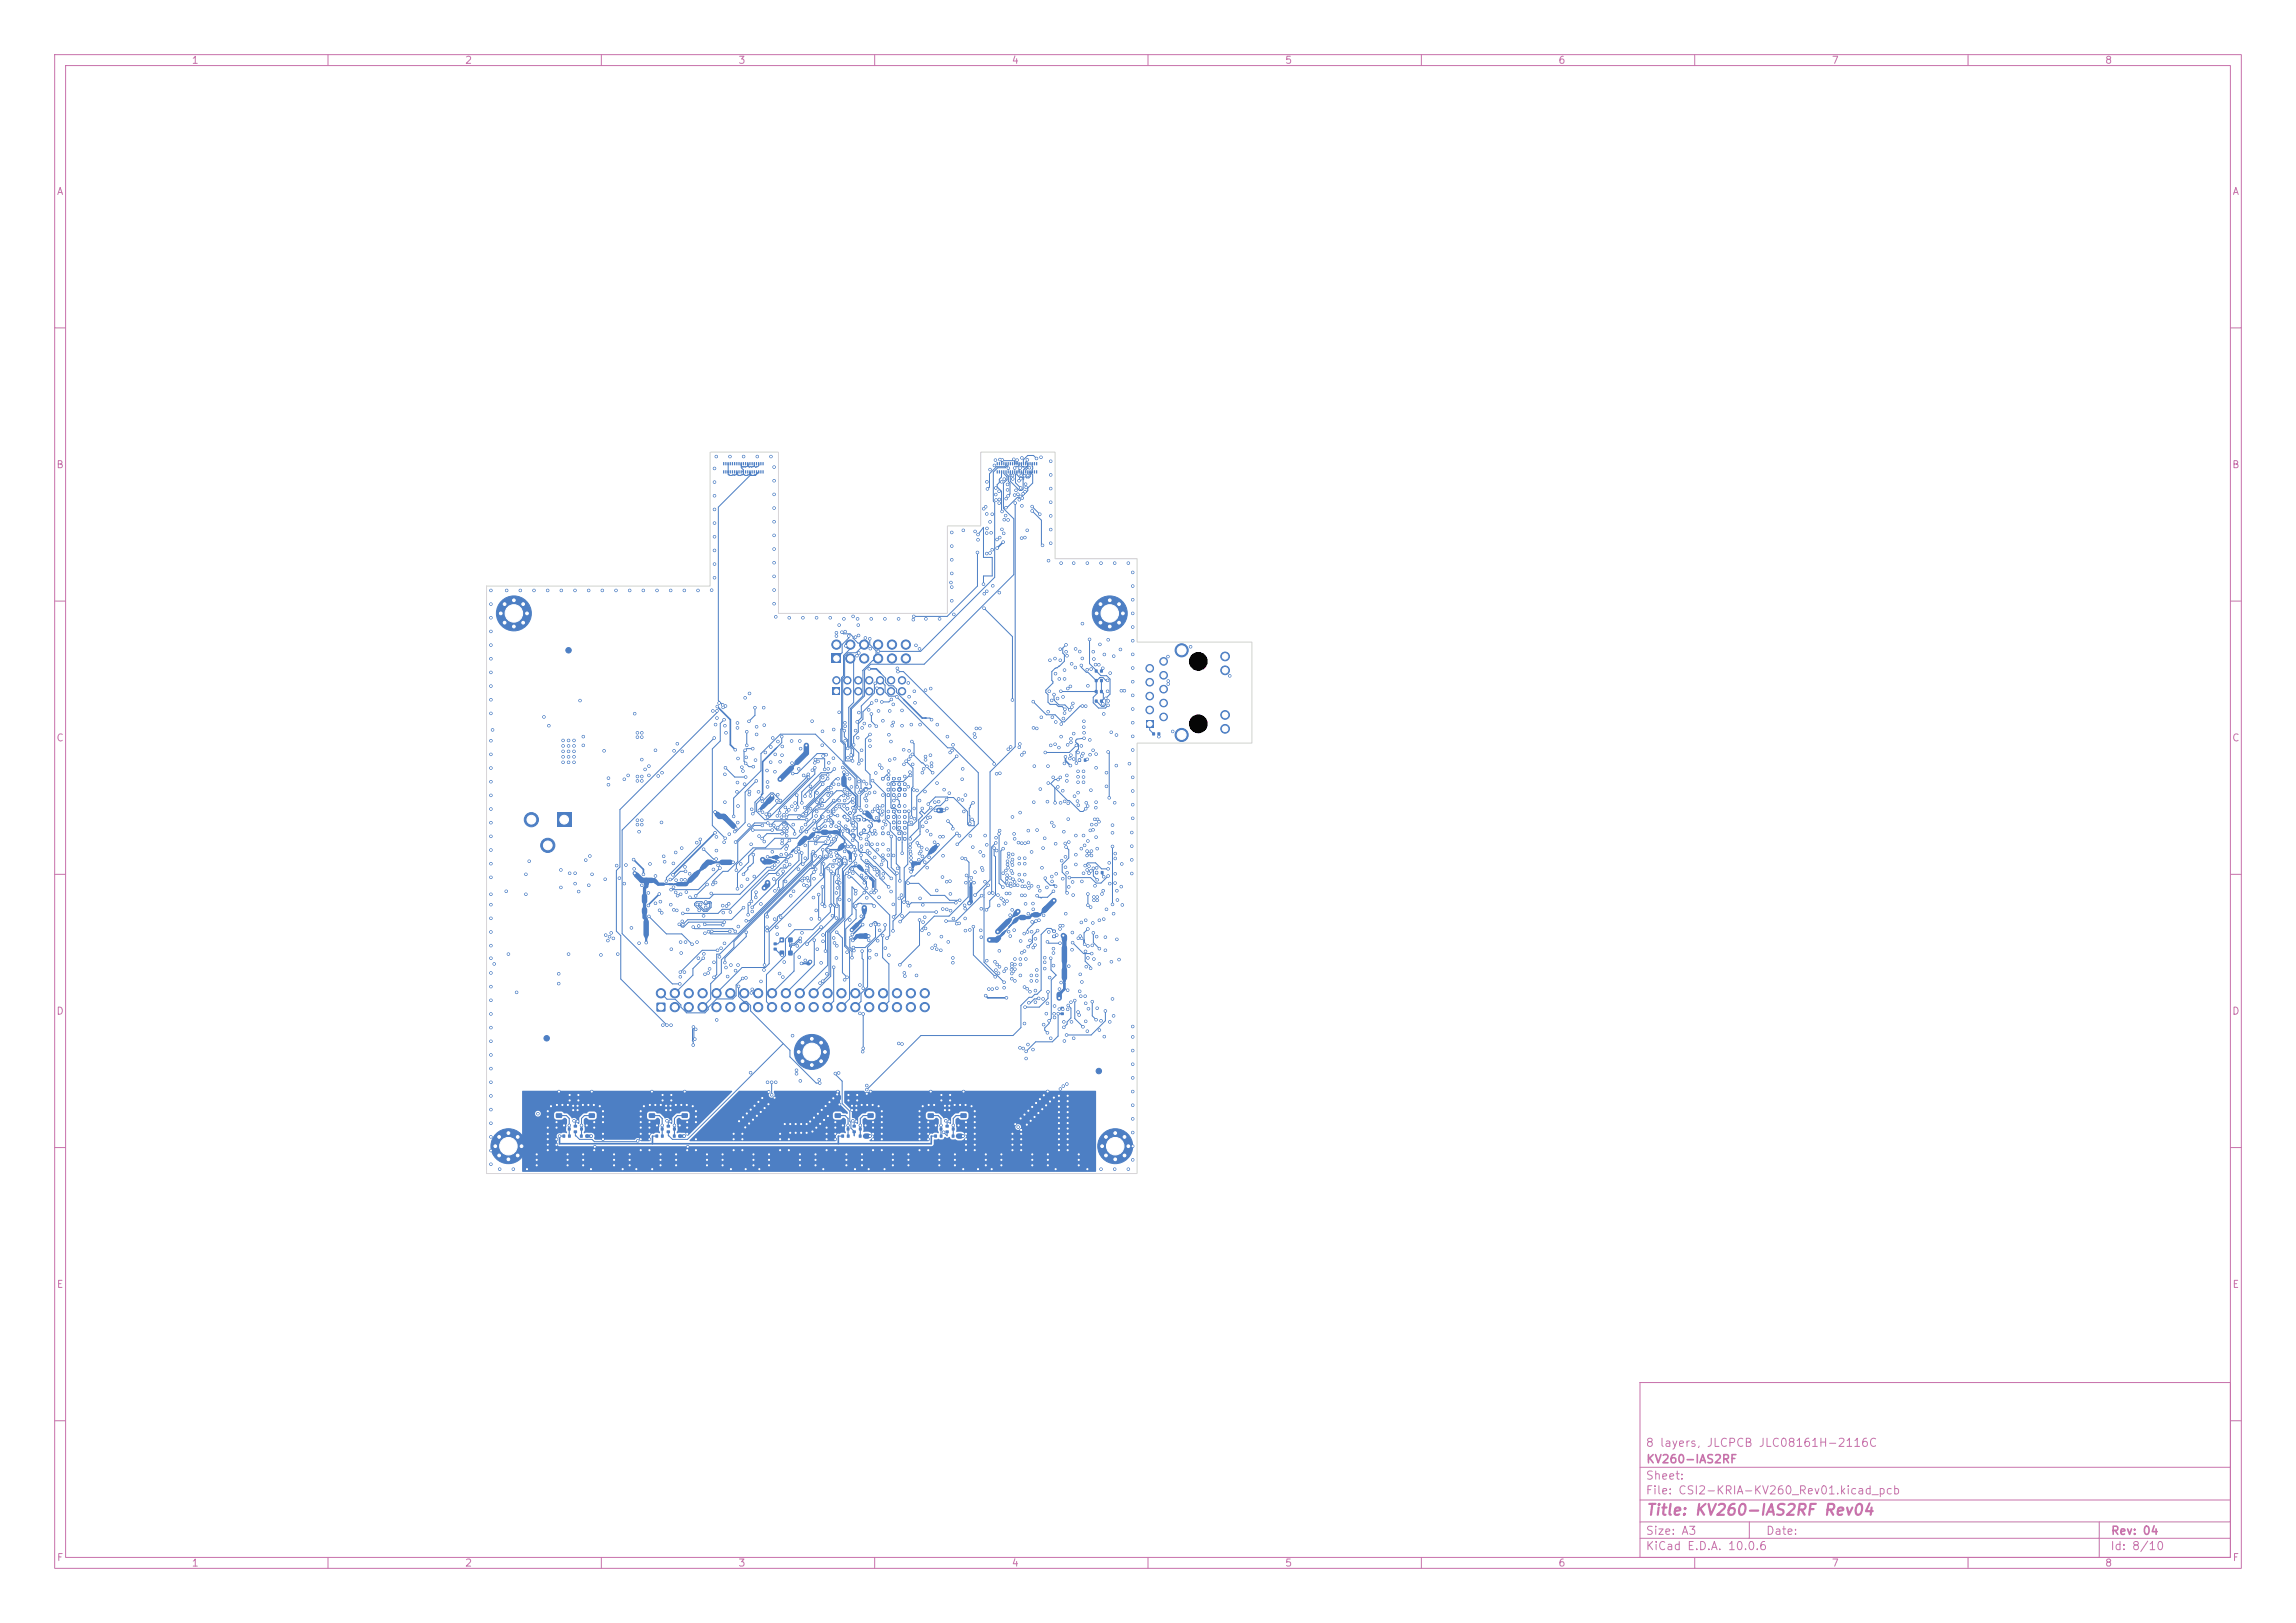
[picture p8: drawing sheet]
<svg xmlns="http://www.w3.org/2000/svg" width="420mm" height="297mm" viewBox="0 0 420 297" stroke-linecap="round" stroke-linejoin="round" font-family="sans-serif">
<defs><g id="words">
<text font-size="2" fill="#c872ab" x="301" y="277.8">Title: KV260-IAS2RF Rev04</text>
<g font-size="1.5" fill="#c872ab">
<text x="300.9" y="265.1">8 layers, JLCPCB JLC08161H-2116C</text>
<text x="301" y="268.1">KV260-IAS2RF</text>
<text x="300.9" y="273.8">File: CSI2-KRIA-KV260_Rev01.kicad_pcb</text>
<text x="300.9" y="271.1">Sheet:</text>
<text x="300.9" y="281.2">Size: A3</text>
<text x="322.9" y="281.2">Date:</text>
<text x="386" y="281.2">Rev: 04</text>
<text x="300.9" y="284">KiCad E.D.A. 10.0.6</text>
<text x="385.9" y="284">Id: 8/10</text>
</g>
<g font-size="1.3" fill="#c872ab">
<text x="35" y="12">1</text>
<text x="85" y="12">2</text>
<text x="135" y="12">3</text>
<text x="185" y="12">4</text>
<text x="235" y="12">5</text>
<text x="285" y="12">6</text>
<text x="335" y="12">7</text>
<text x="385" y="12">8</text>
<text x="10.3" y="36">A</text>
<text x="408.3" y="36">A</text>
<text x="10.2" y="86">B</text>
<text x="408.2" y="86">B</text>
<text x="10.2" y="136">C</text>
<text x="408.2" y="136">C</text>
<text x="10.2" y="186">D</text>
<text x="408.2" y="186">D</text>
<text x="10.3" y="236">E</text>
<text x="408.3" y="236">E</text>
<text x="10.3" y="286">F</text>
<text x="35" y="287">1</text>
<text x="85" y="287">2</text>
<text x="135" y="287">3</text>
<text x="185" y="287">4</text>
<text x="235" y="287">5</text>
<text x="285" y="287">6</text>
<text x="335" y="287">7</text>
<text x="385" y="287">8</text>
<text x="408.3" y="286">F</text>
</g>
</g></defs>
<g fill="none" stroke="#c872ab" stroke-width=".18">
<path d="M10 10h400v277h-400zM12 12h396v273h-396zM60 10v2M110 10v2M160 10v2M210 10v2M260 10v2M310 10v2M360 10v2M10 60h2M408 60h2M10 110h2"/>
<path d="M408 110h2M10 160h2M408 160h2M10 210h2M408 210h2M300 253h108v32h-108zM10 260h2M300 278.5h108M300 274.5h108M300 268.5h108M320 278.5v3M384 278.5v6.5"/>
<path d="M408 260h2M60 285v2M110 285v2M160 285v2M210 285v2M260 285v2M300 281.5h108M310 285v2M360 285v2"/>
</g>
<g fill="#4d7fc4">
<path d="M128.7 210.6l1-.1 .3 .2v3.3l-.2 .2-.9 .1-.2-.2z"/>
<path d="M123.1 210.6l1-.1 .2 .2v3.3l-.1 .2-1 .1-.2-.2z"/>
<path d="M145.7 210.6l1-.1 .3 .2v3.3l-.2 .2-.9 .1-.2-.2z"/>
<path d="M140.1 210.6l1-.1 .2 .2v3.3l-.1 .2-1 .1-.2-.2z"/>
<path d="M120.1 183.5h1.6v1.6h-1.6z"/>
</g>
<g fill="#4d7fc4" stroke="#4d7fc4" stroke-width=".18">
<circle cx="120.9" cy="181.8" r=".85"/>
<circle cx="123.4" cy="184.3" r=".85"/>
<circle cx="123.4" cy="181.8" r=".85"/>
<circle cx="126" cy="184.3" r=".85"/>
<circle cx="126" cy="181.8" r=".85"/>
<circle cx="128.5" cy="184.3" r=".85"/>
<circle cx="128.5" cy="181.8" r=".85"/>
<circle cx="131.1" cy="184.3" r=".85"/>
<circle cx="131.1" cy="181.8" r=".85"/>
<circle cx="133.6" cy="184.3" r=".85"/>
<circle cx="133.6" cy="181.8" r=".85"/>
<circle cx="136.1" cy="184.3" r=".85"/>
<circle cx="136.1" cy="181.8" r=".85"/>
<circle cx="138.7" cy="184.3" r=".85"/>
<circle cx="138.7" cy="181.8" r=".85"/>
<circle cx="141.2" cy="184.3" r=".85"/>
<circle cx="141.2" cy="181.8" r=".85"/>
<circle cx="143.8" cy="184.3" r=".85"/>
<circle cx="143.8" cy="181.8" r=".85"/>
<circle cx="146.3" cy="184.3" r=".85"/>
<circle cx="146.3" cy="181.8" r=".85"/>
<circle cx="148.8" cy="184.3" r=".85"/>
<circle cx="148.8" cy="181.8" r=".85"/>
<circle cx="151.4" cy="184.3" r=".85"/>
<circle cx="151.4" cy="181.8" r=".85"/>
<circle cx="153.9" cy="184.3" r=".85"/>
<circle cx="153.9" cy="181.8" r=".85"/>
<circle cx="156.5" cy="184.3" r=".85"/>
<circle cx="156.5" cy="181.8" r=".85"/>
<circle cx="159" cy="184.3" r=".85"/>
<circle cx="159" cy="181.8" r=".85"/>
<circle cx="161.5" cy="184.3" r=".85"/>
<circle cx="161.5" cy="181.8" r=".85"/>
<circle cx="164.1" cy="184.3" r=".85"/>
<circle cx="164.1" cy="181.8" r=".85"/>
<circle cx="166.6" cy="184.3" r=".85"/>
<circle cx="166.6" cy="181.8" r=".85"/>
<circle cx="169.2" cy="184.3" r=".85"/>
<circle cx="169.2" cy="181.8" r=".85"/>
</g>
<path d="M209.6 131.8h1.4v1.4h-1.4z" fill="#4d7fc4"/>
<g fill="#4d7fc4" stroke="#4d7fc4" stroke-width=".18">
<circle cx="212.8" cy="131.2" r=".7"/>
<circle cx="210.3" cy="129.9" r=".7"/>
<circle cx="212.8" cy="128.7" r=".7"/>
<circle cx="210.3" cy="127.4" r=".7"/>
<circle cx="212.8" cy="126.1" r=".7"/>
<circle cx="210.3" cy="124.8" r=".7"/>
<circle cx="212.8" cy="123.6" r=".7"/>
<circle cx="210.3" cy="122.3" r=".7"/>
<circle cx="212.8" cy="121" r=".7"/>
<circle cx="224.1" cy="133.4" r=".8"/>
<circle cx="224.1" cy="130.8" r=".8"/>
<circle cx="224.1" cy="122.7" r=".8"/>
<circle cx="224.1" cy="120.1" r=".8"/>
<circle cx="216.2" cy="119" r="1.2"/>
<circle cx="216.2" cy="134.5" r="1.2"/>
<circle cx="201.6" cy="209.7" r=".4"/>
<circle cx="202.3" cy="208.1" r=".4"/>
<circle cx="202.3" cy="211.4" r=".4"/>
<circle cx="204" cy="207.4" r=".4"/>
<circle cx="204" cy="209.7" r="3.2"/>
<circle cx="204" cy="212.1" r=".4"/>
<circle cx="205.7" cy="208.1" r=".4"/>
<circle cx="205.7" cy="211.4" r=".4"/>
<circle cx="206.4" cy="209.7" r=".4"/>
</g>
<g fill="#4d7fc4">
<path d="M188.2 210.6l1-.1 .3 .2v3.3l-.2 .2-.9 .1-.2-.2z"/>
<path d="M182.6 210.6l1-.1 .2 .2v3.3l-.1 .2-.9 .1-.3-.2z"/>
<path d="M179.7 210.6l1-.1 .3 .2v3.3l-.2 .2-.9 .1-.2-.2z"/>
<path d="M174.1 210.6l1-.1 .2 .2v3.3l-.1 .2-1 .1-.2-.2z"/>
</g>
<g fill="#4d7fc4" stroke="#4d7fc4" stroke-width=".18">
<circle cx="90.6" cy="209.7" r=".4"/>
<circle cx="91.3" cy="208.1" r=".4"/>
<circle cx="91.3" cy="211.4" r=".4"/>
<circle cx="93" cy="207.4" r=".4"/>
<circle cx="93" cy="209.7" r="3.2"/>
<circle cx="93" cy="212.1" r=".4"/>
<circle cx="94.7" cy="208.1" r=".4"/>
<circle cx="94.7" cy="211.4" r=".4"/>
<circle cx="95.4" cy="209.7" r=".4"/>
<circle cx="91.6" cy="112.2" r=".4"/>
<circle cx="92.3" cy="110.6" r=".4"/>
<circle cx="92.3" cy="113.9" r=".4"/>
<circle cx="94" cy="109.9" r=".4"/>
<circle cx="94" cy="112.2" r="3.2"/>
<circle cx="94" cy="114.7" r=".4"/>
<circle cx="95.7" cy="110.6" r=".4"/>
<circle cx="95.7" cy="113.9" r=".4"/>
<circle cx="96.4" cy="112.2" r=".4"/>
</g>
<g fill="#4d7fc4">
<path d="M111.7 210.6l1.1-.1 .2 .2v3.3l-.2 .2-.9 .1-.2-.2z"/>
<path d="M106.1 210.6l1-.1 .2 .2 .1 3.3-.2 .2-1 .1-.2-.2z"/>
<path d="M120.2 210.6l1-.1 .3 .2v3.3l-.2 .2-.9 .1-.2-.2z"/>
<path d="M114.6 210.6l1-.1 .2 .2v3.3l-.1 .2-1 .1-.2-.2z"/>
<path d="M137.2 210.6l1-.1 .3 .2v3.3l-.2 .2-.9 .1-.2-.2z"/>
<path d="M131.6 210.6l1-.1 .2 .2v3.3l-.1 .2-1 .1-.2-.2z"/>
</g>
<g fill="#4d7fc4" stroke="#4d7fc4" stroke-width=".18">
<circle cx="146.1" cy="192.5" r=".4"/>
<circle cx="146.8" cy="190.8" r=".4"/>
<circle cx="146.8" cy="194.2" r=".4"/>
<circle cx="148.5" cy="190.1" r=".4"/>
<circle cx="148.5" cy="192.5" r="3.2"/>
<circle cx="148.5" cy="194.9" r=".4"/>
<circle cx="150.2" cy="190.8" r=".4"/>
<circle cx="150.2" cy="194.2" r=".4"/>
<circle cx="150.9" cy="192.5" r=".4"/>
<circle cx="200.6" cy="112.2" r=".4"/>
<circle cx="201.3" cy="110.6" r=".4"/>
<circle cx="201.3" cy="113.9" r=".4"/>
<circle cx="203" cy="109.9" r=".4"/>
<circle cx="203" cy="112.2" r="3.2"/>
<circle cx="203" cy="114.7" r=".4"/>
<circle cx="204.7" cy="110.6" r=".4"/>
<circle cx="204.7" cy="113.9" r=".4"/>
<circle cx="205.4" cy="112.2" r=".4"/>
</g>
<path d="M101.9 148.7h2.6v2.6h-2.6z" fill="#4d7fc4"/>
<g fill="#4d7fc4" stroke="#4d7fc4" stroke-width=".18">
<circle cx="97.2" cy="150" r="1.3"/>
<circle cx="100.2" cy="154.7" r="1.3"/>
</g>
<g fill="#4d7fc4">
<path d="M196.7 210.6l1-.1 .3 .2v3.3l-.2 .2-.9 .1-.2-.2z"/>
<path d="M191.1 210.6l1-.1 .2 .2v3.3l-.1 .2-1 .1-.2-.2z"/>
<path d="M152.3 125.8h1.4v1.4h-1.4z"/>
</g>
<g fill="#4d7fc4" stroke="#4d7fc4" stroke-width=".18">
<circle cx="153" cy="124.5" r=".67"/>
<circle cx="155" cy="126.5" r=".67"/>
<circle cx="155" cy="124.5" r=".67"/>
<circle cx="157" cy="126.5" r=".67"/>
<circle cx="157" cy="124.5" r=".67"/>
<circle cx="159" cy="126.5" r=".67"/>
<circle cx="159" cy="124.5" r=".67"/>
<circle cx="161" cy="126.5" r=".67"/>
<circle cx="161" cy="124.5" r=".67"/>
<circle cx="163" cy="126.5" r=".67"/>
<circle cx="163" cy="124.5" r=".67"/>
<circle cx="165" cy="126.5" r=".67"/>
<circle cx="165" cy="124.5" r=".67"/>
</g>
<g fill="#4d7fc4">
<path d="M154.2 210.6l1-.1 .3 .2v3.3l-.2 .2-.9 .1-.2-.2z"/>
<path d="M148.6 210.6l1-.1 .2 .2v3.3l-.1 .2-1 .1-.2-.2z"/>
<path d="M103.2 210.6l1.1-.1 .2 .2v3.3l-.2 .2-.9 .1-.2-.2z"/>
<path d="M97.6 210.6l1-.1 .2 .2 .1 3.3-.2 .2-.9 .1-.3-.2z"/>
<path d="M162.7 210.6l1-.1 .3 .2v3.3l-.2 .2-.9 .1-.2-.2z"/>
<path d="M157.1 210.6l1-.1 .2 .2v3.3l-.1 .2-1 .1-.2-.2z"/>
<path d="M152.1 119.6h1.8v1.8h-1.8z"/>
</g>
<g fill="#4d7fc4" stroke="#4d7fc4" stroke-width=".18">
<circle cx="153" cy="118" r=".85"/>
<circle cx="155.5" cy="120.5" r=".85"/>
<circle cx="155.5" cy="118" r=".85"/>
<circle cx="158.1" cy="120.5" r=".85"/>
<circle cx="158.1" cy="118" r=".85"/>
<circle cx="160.6" cy="120.5" r=".85"/>
<circle cx="160.6" cy="118" r=".85"/>
<circle cx="163.2" cy="120.5" r=".85"/>
<circle cx="163.2" cy="118" r=".85"/>
<circle cx="165.7" cy="120.5" r=".85"/>
<circle cx="165.7" cy="118" r=".85"/>
</g>
<g fill="#4d7fc4">
<path d="M171.2 210.6l1-.1 .3 .2v3.3l-.2 .2-.9 .1-.2-.2z"/>
<path d="M165.6 210.6l1-.1 .2 .2v3.3l-.1 .2-1 .1-.2-.2z"/>
<path d="M165.2 149.3h.6v.4h-.6z"/>
<path d="M165.2 148.3h.6v.4h-.6z"/>
<path d="M158 151.6h.1l.3 .3-.2 .3-.5-.3z"/>
<path d="M157.3 152.3l.2-.1 .3 .4-.3 .3-.4-.3z"/>
</g>
<circle cx="100" cy="190" r=".5" fill="#4d7fc4" stroke="#4d7fc4" stroke-width=".18"/>
<g fill="#4d7fc4">
<path d="M139.1 86.1h.2v.5h-.2z"/>
<path d="M138.7 86.1h.2v.5h-.2z"/>
<path d="M138.3 86.1h.2v.5h-.2z"/>
<path d="M137.9 86.1h.2v.5h-.2z"/>
<path d="M137.5 86.1h.2v.5h-.2z"/>
<path d="M137.1 86.1h.2v.5h-.2z"/>
<path d="M136.7 86.1h.2v.5h-.2z"/>
<path d="M136.3 86.1h.2v.5h-.2z"/>
<path d="M135.9 86.1h.2v.5h-.2z"/>
<path d="M135.5 86.1h.2v.5h-.2z"/>
<path d="M135.1 86.1h.2v.5h-.2z"/>
<path d="M134.7 86.1h.2v.5h-.2z"/>
<path d="M134.3 86.1h.2v.5h-.2z"/>
<path d="M133.9 86.1h.2v.5h-.2z"/>
<path d="M133.5 86.1h.2v.5h-.2z"/>
<path d="M133.1 86.1h.2v.5h-.2z"/>
<path d="M132.7 86.1h.2v.5h-.2z"/>
<path d="M132.7 84.6h.2v.5h-.2z"/>
<path d="M133.1 84.6h.2v.5h-.2z"/>
<path d="M133.5 84.6h.2v.5h-.2z"/>
<path d="M133.9 84.6h.2v.5h-.2z"/>
<path d="M134.3 84.6h.2v.5h-.2z"/>
<path d="M134.7 84.6h.2v.5h-.2z"/>
<path d="M135.1 84.6h.2v.5h-.2z"/>
<path d="M135.5 84.6h.2v.5h-.2z"/>
<path d="M135.9 84.6h.2v.5h-.2z"/>
<path d="M136.3 84.6h.2v.5h-.2z"/>
<path d="M136.7 84.6h.2v.5h-.2z"/>
<path d="M137.1 84.6h.2v.5h-.2z"/>
<path d="M137.5 84.6h.2v.5h-.2z"/>
<path d="M137.9 84.6h.2v.5h-.2z"/>
<path d="M138.3 84.6h.2v.5h-.2z"/>
<path d="M138.7 84.6h.2v.5h-.2z"/>
<path d="M139.1 84.6h.2v.5h-.2z"/>
<path d="M139.5 84.6h.2v.5h-.2z"/>
<path d="M139.5 86.1h.2v.5h-.2z"/>
<path d="M132.3 84.6h.2v.5h-.2z"/>
<path d="M132.3 86.1h.2v.5h-.2z"/>
</g>
<circle cx="104" cy="119" r=".5" fill="#4d7fc4" stroke="#4d7fc4" stroke-width=".18"/>
<g fill="#4d7fc4">
<path d="M157.1 206.3h.5v.6h-.5z"/>
<path d="M158.1 206.3h.5v.6h-.5z"/>
<path d="M158.7 203.8h1.1v.7h-1.1z"/>
<path d="M158.7 200.5h1.1v.7h-1.1z"/>
<path d="M120.9 207.6h.5v.6h-.5z"/>
<path d="M119.9 207.6h.5v.6h-.5z"/>
<path d="M161.3 142.2h.4v.6h-.4z"/>
<path d="M162.3 142.2h.4v.6h-.4z"/>
<path d="M107.1 207.6h.5v.6h-.5z"/>
<path d="M106.1 207.6h.5v.6h-.5z"/>
<path d="M189.1 86.1h.2v.5h-.2z"/>
<path d="M188.7 86.1h.2v.5h-.2z"/>
<path d="M188.3 86.1h.2v.5h-.2z"/>
<path d="M187.9 86.1h.2v.5h-.2z"/>
<path d="M187.5 86.1h.2v.5h-.2z"/>
<path d="M187.1 86.1h.2v.5h-.2z"/>
<path d="M186.7 86.1h.2v.5h-.2z"/>
<path d="M186.3 86.1h.2v.5h-.2z"/>
<path d="M185.9 86.1h.2v.5h-.2z"/>
<path d="M185.5 86.1h.2v.5h-.2z"/>
<path d="M185.1 86.1h.2v.5h-.2z"/>
<path d="M184.7 86.1h.2v.5h-.2z"/>
<path d="M184.3 86.1h.2v.5h-.2z"/>
<path d="M183.9 86.1h.2v.5h-.2z"/>
<path d="M183.5 86.1h.2v.5h-.2z"/>
<path d="M183.1 86.1h.2v.5h-.2z"/>
<path d="M182.7 86.1h.2v.5h-.2z"/>
<path d="M182.7 84.6h.2v.5h-.2z"/>
<path d="M183.1 84.6h.2v.5h-.2z"/>
<path d="M183.5 84.6h.2v.5h-.2z"/>
<path d="M183.9 84.6h.2v.5h-.2z"/>
<path d="M184.3 84.6h.2v.5h-.2z"/>
<path d="M184.7 84.6h.2v.5h-.2z"/>
<path d="M185.1 84.6h.2v.5h-.2z"/>
<path d="M185.5 84.6h.2v.5h-.2z"/>
<path d="M185.9 84.6h.2v.5h-.2z"/>
<path d="M186.3 84.6h.2v.5h-.2z"/>
<path d="M186.7 84.6h.2v.5h-.2z"/>
<path d="M187.1 84.6h.2v.5h-.2z"/>
<path d="M187.5 84.6h.2v.5h-.2z"/>
<path d="M187.9 84.6h.2v.5h-.2z"/>
<path d="M188.3 84.6h.2v.5h-.2z"/>
<path d="M188.7 84.6h.2v.5h-.2z"/>
<path d="M189.1 84.6h.2v.5h-.2z"/>
<path d="M189.5 84.6h.2v.5h-.2z"/>
<path d="M189.5 86.1h.2v.5h-.2z"/>
<path d="M182.3 84.6h.2v.5h-.2z"/>
<path d="M182.3 86.1h.2v.5h-.2z"/>
<path d="M103.9 207.6h.5v.6h-.5z"/>
<path d="M102.9 207.6h.5v.6h-.5z"/>
<path d="M105 206.9h.5v.4h-.5z"/>
<path d="M105 205.9h.5v.4h-.5z"/>
<path d="M156.9 149.7h.5v.6h-.5z"/>
<path d="M157.9 149.7h.5v.6h-.5z"/>
<path d="M192.5 170.2h.6v.4h-.6z"/>
<path d="M192.5 171.2h.6v.4h-.6z"/>
<path d="M124.1 207.6h.5v.6h-.5z"/>
<path d="M123.1 207.6h.5v.6h-.5z"/>
<path d="M210.8 134h.5v.6h-.5z"/>
<path d="M211.7 134h.5v.6h-.5z"/>
<path d="M171.9 207.6h.5v.6h-.5z"/>
<path d="M170.9 207.6h.5v.6h-.5z"/>
<path d="M152.7 200.5h1.1v.7h-1.1z"/>
<path d="M152.7 203.8h1.1v.7h-1.1z"/>
<path d="M158.1 207.6h.5v.6h-.5z"/>
<path d="M157.1 207.6h.5v.6h-.5z"/>
<path d="M144.2 174h.8v.8h-.8z"/>
<path d="M142.6 174h.8v.8h-.8z"/>
<path d="M173 206.9h.5v.4h-.5z"/>
<path d="M173 205.9h.5v.4h-.5z"/>
<path d="M162.3 149.2h.4v.6h-.4z"/>
<path d="M163.3 149.2h.4v.6h-.4z"/>
<path d="M175.7 203.8h1.1v.7h-1.1z"/>
<path d="M175.7 200.5h1.1v.7h-1.1z"/>
<path d="M124.7 203.8h1.1v.7h-1.1z"/>
<path d="M124.7 200.5h1.1v.7h-1.1z"/>
<path d="M153.9 206.3h.5v.6h-.5z"/>
<path d="M154.9 206.3h.5v.6h-.5z"/>
<path d="M200.3 128h.5v.6h-.5z"/>
<path d="M201.2 128h.5v.6h-.5z"/>
<path d="M163.2 148.3h.6v.4h-.6z"/>
<path d="M163.2 147.3h.6v.4h-.6z"/>
<path d="M163.3 150.2h.4v.6h-.4z"/>
<path d="M164.3 150.2h.4v.6h-.4z"/>
<path d="M194 185.3h.6v.4h-.6z"/>
<path d="M194 184.3h.6v.4h-.6z"/>
<path d="M163.2 143.3h.6v.4h-.6z"/>
<path d="M163.2 142.3h.6v.4h-.6z"/>
<path d="M170.9 206.3h.5v.6h-.5z"/>
<path d="M171.9 206.3h.5v.6h-.5z"/>
<path d="M102.9 206.3h.5v.6h-.5z"/>
<path d="M103.9 206.3h.5v.6h-.5z"/>
<path d="M200.3 122.5h.5v.6h-.5z"/>
<path d="M201.2 122.5h.5v.6h-.5z"/>
<path d="M155 149.8h.2l.2 .3-.3 .3-.4-.3z"/>
<path d="M154.1 149.3l.3-.2 .4 .3-.4 .4-.3-.3z"/>
<path d="M162.3 145.2h.4v.6h-.4z"/>
<path d="M163.3 145.2h.4v.6h-.4z"/>
<path d="M164.2 152.3h.6v.4h-.6z"/>
<path d="M164.2 151.3h.6v.4h-.6z"/>
<path d="M164.3 153.2h.4v.6h-.4z"/>
<path d="M165.3 153.2h.4v.6h-.4z"/>
<path d="M118.7 200.5h1.1v.7h-1.1z"/>
<path d="M118.7 203.8h1.1v.7h-1.1z"/>
<path d="M107.7 203.8h1.1v.7h-1.1z"/>
<path d="M107.7 200.5h1.1v.7h-1.1z"/>
<path d="M101.7 200.5h1.1v.7h-1.1z"/>
<path d="M101.7 203.8h1.1v.7h-1.1z"/>
<path d="M156 206.9h.5v.4h-.5z"/>
<path d="M156 205.9h.5v.4h-.5z"/>
<path d="M200.4 159.4h.4v.6h-.4z"/>
<path d="M201.4 159.4h.4v.6h-.4z"/>
<path d="M164.2 143.3h.6v.4h-.6z"/>
<path d="M164.2 142.3h.6v.4h-.6z"/>
<path d="M164.3 145.2h.4v.6h-.4z"/>
<path d="M165.3 145.2h.4v.6h-.4z"/>
<path d="M165.2 151.3h.6v.4h-.6z"/>
<path d="M165.2 150.3h.6v.4h-.6z"/>
<path d="M197.3 138.8h.4v.6h-.4z"/>
<path d="M198.3 138.8h.4v.6h-.4z"/>
<path d="M174.1 206.3h.5v.6h-.5z"/>
<path d="M175.1 206.3h.5v.6h-.5z"/>
<path d="M154.7 147.9l.4-.3 .3 .5-.5 .2z"/>
<path d="M155.2 148.7l.4-.2 .3 .4-.5 .3z"/>
<path d="M122 206.9h.5v.4h-.5z"/>
<path d="M122 205.9h.5v.4h-.5z"/>
<path d="M164.2 148.3h.6v.4h-.6z"/>
<path d="M164.2 147.3h.6v.4h-.6z"/>
<path d="M161.3 152.2h.4v.6h-.4z"/>
<path d="M162.3 152.2h.4v.6h-.4z"/>
<path d="M200.3 126.3h.5v.5h-.5z"/>
<path d="M201.2 126.3h.5v.5h-.5z"/>
<path d="M123.1 206.3h.5v.6h-.5z"/>
<path d="M124.1 206.3h.5v.6h-.5z"/>
<path d="M154.9 207.6h.5v.6h-.5z"/>
<path d="M153.9 207.6h.5v.6h-.5z"/>
<path d="M165.2 144.3h.6v.4h-.6z"/>
<path d="M165.2 143.3h.6v.4h-.6z"/>
<path d="M175.1 207.6h.5v.6h-.5z"/>
<path d="M174.1 207.6h.5v.6h-.5z"/>
<path d="M144.2 171.6h.8v.8h-.8z"/>
<path d="M142.6 171.6h.8v.8h-.8z"/>
<path d="M141.5 172.5h.6v.5h-.6z"/>
<path d="M141.5 173.4h.6v.5h-.6z"/>
<path d="M200.3 124.3h.5v.5h-.5z"/>
<path d="M201.2 124.3h.5v.5h-.5z"/>
</g>
<circle cx="201" cy="196" r=".5" fill="#4d7fc4" stroke="#4d7fc4" stroke-width=".18"/>
<g fill="#4d7fc4">
<path d="M119.9 206.3h.5v.6h-.5z"/>
<path d="M120.9 206.3h.5v.6h-.5z"/>
<path d="M106.1 206.3h.5v.6h-.5z"/>
<path d="M107.1 206.3h.5v.6h-.5z"/>
<path d="M169.7 200.5h1.1v.7h-1.1z"/>
<path d="M169.7 203.8h1.1v.7h-1.1z"/>
<path d="M163.3 144.2h.4v.6h-.4z"/>
<path d="M162.3 144.2h.4v.6h-.4z"/>
</g>
<g fill="#4d7fc4" stroke="#4d7fc4" stroke-width=".18">
<circle cx="202" cy="189.7" r=".22"/>
<circle cx="204.4" cy="164.7" r=".22"/>
<circle cx="174.3" cy="176.2" r=".22"/>
<circle cx="99.5" cy="131.2" r=".22"/>
<circle cx="108.3" cy="160" r=".23"/>
<circle cx="181" cy="172" r=".22"/>
<circle cx="192.8" cy="164.8" r=".23"/>
<circle cx="156" cy="172.1" r=".23"/>
<circle cx="174.3" cy="175.3" r=".22"/>
<circle cx="131.6" cy="175.1" r=".23"/>
<circle cx="158.9" cy="171.3" r=".22"/>
<circle cx="130.6" cy="176.1" r=".23"/>
<circle cx="116.1" cy="130.6" r=".22"/>
<circle cx="107.7" cy="162" r=".23"/>
<circle cx="131" cy="157.2" r=".22"/>
<circle cx="128.7" cy="155.4" r=".23"/>
<circle cx="101.8" cy="210.5" r=".22"/>
<circle cx="194.1" cy="103" r=".22"/>
<circle cx="187.7" cy="193.7" r=".22"/>
<circle cx="141.3" cy="135.1" r=".23"/>
<circle cx="141.6" cy="85.5" r=".23"/>
<circle cx="163.3" cy="213.3" r=".23"/>
<circle cx="194.4" cy="127.5" r=".23"/>
<circle cx="162.5" cy="143.5" r=".22"/>
<circle cx="105.2" cy="108.1" r=".23"/>
<circle cx="204.7" cy="175.6" r=".22"/>
<circle cx="193.7" cy="207.5" r=".22"/>
<circle cx="123.7" cy="213.2" r=".22"/>
<circle cx="207.2" cy="187.9" r=".23"/>
<circle cx="169.8" cy="208.5" r=".22"/>
<circle cx="184" cy="154.3" r=".22"/>
<circle cx="178.3" cy="208.5" r=".22"/>
<circle cx="120.2" cy="206" r=".23"/>
<circle cx="190.2" cy="201.1" r=".22"/>
<circle cx="189" cy="166.4" r=".22"/>
<circle cx="127.3" cy="208.5" r=".22"/>
<circle cx="187.4" cy="158" r=".23"/>
<circle cx="149.9" cy="197.6" r=".22"/>
<circle cx="144.4" cy="113" r=".22"/>
<circle cx="201.2" cy="117.9" r=".22"/>
<circle cx="108.7" cy="205.4" r=".22"/>
<circle cx="141.6" cy="103" r=".22"/>
<circle cx="157.7" cy="133.2" r=".22"/>
<circle cx="171.8" cy="211.2" r=".22"/>
<circle cx="107.6" cy="202.2" r=".22"/>
<circle cx="168.2" cy="206.4" r=".22"/>
<circle cx="188.2" cy="162.5" r=".23"/>
<circle cx="194.2" cy="157.5" r=".23"/>
<circle cx="207.2" cy="192.3" r=".23"/>
<circle cx="149.2" cy="211.3" r=".23"/>
<circle cx="105" cy="136.5" r=".22"/>
<circle cx="176" cy="157" r=".22"/>
<circle cx="136.4" cy="179" r=".22"/>
<circle cx="195.3" cy="208.5" r=".22"/>
<circle cx="116.6" cy="134.9" r=".22"/>
<circle cx="171.1" cy="173" r=".22"/>
<circle cx="182.8" cy="91.4" r=".22"/>
<circle cx="193.7" cy="201.5" r=".22"/>
<circle cx="141.7" cy="200.9" r=".23"/>
<circle cx="193.4" cy="127.8" r=".23"/>
<circle cx="158" cy="150" r=".23"/>
<circle cx="142.7" cy="208.5" r=".22"/>
<circle cx="186.8" cy="208.5" r=".22"/>
<circle cx="193.1" cy="214" r=".23"/>
<circle cx="191.7" cy="212.3" r=".23"/>
<circle cx="157.8" cy="192.4" r=".23"/>
<circle cx="175" cy="169" r=".22"/>
<circle cx="195.1" cy="198.4" r=".23"/>
<circle cx="108.1" cy="213.9" r=".22"/>
<circle cx="224.9" cy="123.7" r=".23"/>
<circle cx="185.7" cy="176.5" r=".22"/>
<circle cx="175.4" cy="169" r=".23"/>
<circle cx="108.6" cy="202.2" r=".22"/>
<circle cx="141.6" cy="95.5" r=".23"/>
<circle cx="89.8" cy="143" r=".23"/>
<circle cx="178.3" cy="207.5" r=".22"/>
<circle cx="159.7" cy="205.4" r=".22"/>
<circle cx="168.8" cy="202.4" r=".23"/>
<circle cx="125.2" cy="108" r=".22"/>
<circle cx="155.1" cy="138.6" r=".23"/>
<circle cx="138" cy="202.3" r=".22"/>
<circle cx="197.3" cy="212.3" r=".23"/>
<circle cx="185.2" cy="210.5" r=".22"/>
<circle cx="197.6" cy="171.3" r=".22"/>
<circle cx="176.7" cy="209.5" r=".22"/>
<circle cx="187.2" cy="191.9" r=".22"/>
<circle cx="116.6" cy="150.9" r=".22"/>
<circle cx="142.3" cy="160" r=".23"/>
<circle cx="194.4" cy="184.7" r=".22"/>
<circle cx="183.5" cy="164.7" r=".23"/>
<circle cx="105.8" cy="200.4" r=".22"/>
<circle cx="198.2" cy="141.2" r=".22"/>
<circle cx="201.7" cy="128.8" r=".22"/>
<circle cx="167.2" cy="126.5" r=".22"/>
<circle cx="180.3" cy="211.3" r=".23"/>
<circle cx="150.3" cy="203.1" r=".22"/>
<circle cx="169.3" cy="126.3" r=".22"/>
<circle cx="156.7" cy="120" r=".22"/>
<circle cx="182.8" cy="108.5" r=".22"/>
<circle cx="204.2" cy="134.5" r=".23"/>
<circle cx="155.2" cy="200.4" r=".22"/>
<circle cx="125.4" cy="172.4" r=".23"/>
<circle cx="168.7" cy="156.7" r=".22"/>
<circle cx="190.4" cy="83.7" r=".23"/>
<circle cx="134.9" cy="150.5" r=".23"/>
<circle cx="159.7" cy="210.5" r=".22"/>
<circle cx="203.7" cy="185.9" r=".22"/>
<circle cx="137.5" cy="148.1" r=".22"/>
<circle cx="176.4" cy="165.7" r=".23"/>
<circle cx="172.2" cy="201.4" r=".23"/>
<circle cx="184.9" cy="161.7" r=".22"/>
<circle cx="136.5" cy="138.6" r=".22"/>
<circle cx="101.8" cy="206.3" r=".22"/>
<circle cx="182.9" cy="84.1" r=".22"/>
<circle cx="185.4" cy="84.1" r=".22"/>
<circle cx="104" cy="138.5" r=".22"/>
<circle cx="132.8" cy="177" r=".22"/>
<circle cx="185.1" cy="179.1" r=".23"/>
<circle cx="151.2" cy="210.5" r=".22"/>
<circle cx="197.5" cy="119.2" r=".22"/>
<circle cx="89.8" cy="180.6" r=".23"/>
<circle cx="144.3" cy="208.5" r=".22"/>
<circle cx="204.3" cy="171.9" r=".22"/>
<circle cx="146.3" cy="212.2" r=".22"/>
<circle cx="192.7" cy="173.6" r=".22"/>
<circle cx="137.6" cy="166.8" r=".23"/>
<circle cx="158.5" cy="147.5" r=".22"/>
<circle cx="132.2" cy="212.2" r=".23"/>
<circle cx="171.9" cy="113.2" r=".23"/>
<circle cx="89.8" cy="165.6" r=".22"/>
<circle cx="196.4" cy="103" r=".22"/>
<circle cx="174.4" cy="168.1" r=".23"/>
<circle cx="200.7" cy="164.1" r=".22"/>
<circle cx="147.3" cy="157" r=".23"/>
<circle cx="106.7" cy="211.3" r=".23"/>
<circle cx="176.2" cy="214" r=".23"/>
<circle cx="166.4" cy="141.3" r=".23"/>
<circle cx="184" cy="159.3" r=".22"/>
<circle cx="171.2" cy="205.9" r=".22"/>
<circle cx="156.5" cy="155.5" r=".23"/>
<circle cx="157.6" cy="202.2" r=".23"/>
<circle cx="207.2" cy="202.3" r=".23"/>
<circle cx="189.7" cy="178.5" r=".22"/>
<circle cx="188.8" cy="212.2" r=".22"/>
<circle cx="200.7" cy="164.7" r=".22"/>
<circle cx="146.6" cy="207.3" r=".22"/>
<circle cx="181.5" cy="100.6" r=".23"/>
<circle cx="121.2" cy="200.4" r=".22"/>
<circle cx="117.2" cy="206.4" r=".22"/>
<circle cx="108.7" cy="206.4" r=".22"/>
<circle cx="164.5" cy="149.5" r=".22"/>
<circle cx="129.3" cy="213.2" r=".22"/>
<circle cx="160.3" cy="174.7" r=".22"/>
<circle cx="171.8" cy="212.2" r=".22"/>
<circle cx="134.2" cy="210.5" r=".22"/>
<circle cx="178.3" cy="159.6" r=".22"/>
<circle cx="169.8" cy="205.4" r=".22"/>
<circle cx="89.8" cy="193.1" r=".22"/>
<circle cx="155.4" cy="142.5" r=".22"/>
<circle cx="207.2" cy="127.2" r=".23"/>
<circle cx="207.2" cy="204.8" r=".22"/>
<circle cx="120.9" cy="202.2" r=".23"/>
<circle cx="145.5" cy="146.9" r=".23"/>
<circle cx="186.7" cy="204.7" r=".23"/>
<circle cx="176.2" cy="97.1" r=".22"/>
<circle cx="195.3" cy="200.5" r=".22"/>
<circle cx="96.4" cy="213.9" r=".22"/>
<circle cx="174.1" cy="109.9" r=".22"/>
<circle cx="118.8" cy="207.5" r=".22"/>
<circle cx="200.1" cy="164.7" r=".23"/>
<circle cx="200.6" cy="158.8" r=".22"/>
<circle cx="110.2" cy="108.1" r=".23"/>
<circle cx="188.1" cy="154.2" r=".23"/>
<circle cx="171.9" cy="153.1" r=".22"/>
<circle cx="160.9" cy="170.2" r=".22"/>
<circle cx="100.2" cy="208.5" r=".22"/>
<circle cx="141.6" cy="88" r=".23"/>
<circle cx="91.4" cy="213.9" r=".22"/>
<circle cx="175.5" cy="153" r=".22"/>
<circle cx="146.3" cy="135.6" r=".23"/>
<circle cx="188.1" cy="161.6" r=".22"/>
<circle cx="179.9" cy="156.6" r=".22"/>
<circle cx="121.2" cy="201.4" r=".22"/>
<circle cx="139.8" cy="177.5" r=".23"/>
<circle cx="191.7" cy="143.3" r=".23"/>
<circle cx="202.2" cy="171.5" r=".23"/>
<circle cx="131.5" cy="128.7" r=".23"/>
<circle cx="148.9" cy="160.8" r=".22"/>
<circle cx="174.3" cy="136.3" r=".22"/>
<circle cx="167.5" cy="118.1" r=".22"/>
<circle cx="190" cy="182.7" r=".22"/>
<circle cx="131.1" cy="186.7" r=".22"/>
<circle cx="193.8" cy="184.7" r=".23"/>
<circle cx="173.5" cy="172.4" r=".22"/>
<circle cx="117.4" cy="162" r=".23"/>
<circle cx="106.7" cy="212.3" r=".23"/>
<circle cx="117.2" cy="204.4" r=".22"/>
<circle cx="156.6" cy="203.1" r=".23"/>
<circle cx="182.6" cy="163.8" r=".23"/>
<circle cx="89.8" cy="185.6" r=".23"/>
<circle cx="180" cy="108.7" r=".23"/>
<circle cx="154.8" cy="212.2" r=".23"/>
<circle cx="152.8" cy="206.4" r=".22"/>
<circle cx="194.5" cy="131.5" r=".23"/>
<circle cx="187" cy="161.2" r=".22"/>
<circle cx="187.4" cy="204" r=".22"/>
<circle cx="89.8" cy="123.1" r=".23"/>
<circle cx="125.6" cy="202.2" r=".22"/>
<circle cx="143.1" cy="153.8" r=".23"/>
<circle cx="194.1" cy="134.8" r=".22"/>
<circle cx="147.5" cy="205.7" r=".22"/>
<circle cx="140.7" cy="212.2" r=".22"/>
<circle cx="180.3" cy="212.3" r=".23"/>
<circle cx="122.7" cy="108.1" r=".23"/>
<circle cx="89.8" cy="108.1" r=".23"/>
<circle cx="183.2" cy="213.2" r=".22"/>
<circle cx="117.4" cy="134.9" r=".22"/>
<circle cx="186.8" cy="207.5" r=".22"/>
<circle cx="170.2" cy="152.7" r=".22"/>
<circle cx="127.3" cy="205.4" r=".22"/>
<circle cx="147.6" cy="162.1" r=".22"/>
<circle cx="152.8" cy="207.5" r=".22"/>
<circle cx="135.9" cy="204.5" r=".22"/>
<circle cx="185.1" cy="176.3" r=".22"/>
<circle cx="168.3" cy="132.6" r=".22"/>
<circle cx="192.2" cy="99.4" r=".22"/>
<circle cx="193.1" cy="123.3" r=".22"/>
<circle cx="102.9" cy="202.2" r=".22"/>
<circle cx="157.3" cy="185.4" r=".22"/>
<circle cx="195.3" cy="201.5" r=".22"/>
<circle cx="89.8" cy="118.1" r=".23"/>
<circle cx="89.8" cy="158" r=".23"/>
<circle cx="180.2" cy="161.3" r=".22"/>
<circle cx="187.4" cy="87.1" r=".22"/>
<circle cx="138.9" cy="153" r=".22"/>
<circle cx="199.7" cy="155.7" r=".22"/>
<circle cx="154.6" cy="132.9" r=".22"/>
<circle cx="198.1" cy="137.9" r=".22"/>
<circle cx="105" cy="137.5" r=".22"/>
<circle cx="193" cy="120.5" r=".23"/>
<circle cx="185.5" cy="170.2" r=".23"/>
<circle cx="130.9" cy="132.6" r=".23"/>
<circle cx="197.6" cy="178.3" r=".22"/>
<circle cx="198.2" cy="143.2" r=".22"/>
<circle cx="89.8" cy="148" r=".23"/>
<circle cx="197.9" cy="161.3" r=".22"/>
<circle cx="127.3" cy="210.5" r=".22"/>
<circle cx="117.8" cy="202.4" r=".22"/>
<circle cx="181" cy="163.4" r=".22"/>
<circle cx="187.5" cy="90" r=".23"/>
<circle cx="89.8" cy="153" r=".23"/>
<circle cx="192.8" cy="171.3" r=".22"/>
<circle cx="199.1" cy="184.6" r=".22"/>
<circle cx="188.1" cy="152" r=".23"/>
<circle cx="89.8" cy="213.1" r=".22"/>
<circle cx="191.1" cy="153.4" r=".23"/>
<circle cx="115.2" cy="108.1" r=".23"/>
<circle cx="133.7" cy="214" r=".23"/>
<circle cx="156.4" cy="214" r=".23"/>
<circle cx="159.9" cy="165.8" r=".22"/>
<circle cx="108.7" cy="210.5" r=".22"/>
<circle cx="135.1" cy="169.5" r=".22"/>
<circle cx="137.8" cy="156.4" r=".22"/>
<circle cx="173.6" cy="202.3" r=".22"/>
<circle cx="121.9" cy="203.1" r=".22"/>
<circle cx="175.6" cy="202.2" r=".23"/>
<circle cx="116.9" cy="152.2" r=".22"/>
<circle cx="105" cy="138.5" r=".22"/>
<circle cx="161.3" cy="208.5" r=".22"/>
<circle cx="156.6" cy="202.4" r=".22"/>
<circle cx="187.4" cy="170.8" r=".22"/>
<circle cx="186.7" cy="178.5" r=".22"/>
<circle cx="188.7" cy="179.5" r=".22"/>
<circle cx="135.8" cy="207.5" r=".22"/>
<circle cx="207.2" cy="149.8" r=".23"/>
<circle cx="161.3" cy="204.3" r=".22"/>
<circle cx="183.3" cy="84.2" r=".22"/>
<circle cx="173.2" cy="161.3" r=".22"/>
<circle cx="185.6" cy="161.4" r=".23"/>
<circle cx="95.2" cy="108.1" r=".23"/>
<circle cx="165.4" cy="178" r=".22"/>
<circle cx="168.2" cy="205.4" r=".22"/>
<circle cx="139.9" cy="202.8" r=".23"/>
<circle cx="185.2" cy="209.5" r=".22"/>
<circle cx="98.2" cy="213.3" r=".23"/>
<circle cx="158.6" cy="202.2" r=".23"/>
<circle cx="169.9" cy="202.2" r=".23"/>
<circle cx="104" cy="135.5" r=".22"/>
<circle cx="117.2" cy="203.4" r=".22"/>
<circle cx="161.3" cy="205.3" r=".22"/>
<circle cx="171.4" cy="143.3" r=".23"/>
<circle cx="188.5" cy="205.1" r=".23"/>
<circle cx="188.8" cy="202.6" r=".22"/>
<circle cx="207.2" cy="144.8" r=".23"/>
<circle cx="89.8" cy="125.6" r=".22"/>
<circle cx="203.5" cy="182.8" r=".23"/>
<circle cx="166.9" cy="138" r=".22"/>
<circle cx="141.6" cy="98" r=".22"/>
<circle cx="173.3" cy="134.8" r=".22"/>
<circle cx="195.2" cy="159.7" r=".23"/>
<circle cx="118.8" cy="210.5" r=".22"/>
<circle cx="89.8" cy="115.5" r=".23"/>
<circle cx="189.9" cy="203.7" r=".22"/>
<circle cx="104.2" cy="200.4" r=".23"/>
<circle cx="178.3" cy="206.3" r=".22"/>
<circle cx="119.9" cy="202.2" r=".23"/>
<circle cx="187.4" cy="160" r=".23"/>
<circle cx="126.7" cy="202.4" r=".23"/>
<circle cx="141.6" cy="105.5" r=".23"/>
<circle cx="187.5" cy="162.2" r=".22"/>
<circle cx="148.4" cy="168.2" r=".23"/>
<circle cx="207.2" cy="209.8" r=".22"/>
<circle cx="150.6" cy="213.9" r=".22"/>
<circle cx="144.5" cy="205.7" r=".22"/>
<circle cx="149" cy="139.6" r=".23"/>
<circle cx="191.5" cy="162.4" r=".23"/>
<circle cx="137" cy="205.6" r=".23"/>
<circle cx="140.4" cy="143.1" r=".23"/>
<circle cx="152.8" cy="210.5" r=".22"/>
<circle cx="180.3" cy="92.7" r=".22"/>
<circle cx="207.2" cy="114.8" r=".22"/>
<circle cx="153.1" cy="200.3" r=".23"/>
<circle cx="168.3" cy="164.4" r=".22"/>
<circle cx="195.9" cy="138.2" r=".22"/>
<circle cx="152.8" cy="205.4" r=".22"/>
<circle cx="187" cy="162.2" r=".22"/>
<circle cx="161.3" cy="207.5" r=".22"/>
<circle cx="192.8" cy="185.5" r=".22"/>
<circle cx="193.7" cy="210.5" r=".22"/>
<circle cx="152.8" cy="208.5" r=".22"/>
<circle cx="199.9" cy="151.9" r=".22"/>
<circle cx="122.6" cy="203.1" r=".23"/>
<circle cx="164.4" cy="191" r=".22"/>
<circle cx="105.6" cy="202.4" r=".22"/>
<circle cx="185.1" cy="178.1" r=".23"/>
<circle cx="200.6" cy="171.4" r=".23"/>
<circle cx="153.5" cy="114.4" r=".22"/>
<circle cx="89.8" cy="155.6" r=".22"/>
<circle cx="178.9" cy="213.9" r=".22"/>
<circle cx="140.6" cy="202.1" r=".22"/>
<circle cx="198.9" cy="159.2" r=".22"/>
<circle cx="153.6" cy="202.1" r=".22"/>
<circle cx="148.6" cy="207.1" r=".22"/>
<circle cx="100.4" cy="132.8" r=".22"/>
<circle cx="191.6" cy="146.7" r=".22"/>
<circle cx="128.9" cy="170.8" r=".22"/>
<circle cx="189" cy="192.1" r=".22"/>
<circle cx="127.7" cy="175.4" r=".22"/>
<circle cx="163" cy="135.7" r=".23"/>
<circle cx="114.2" cy="161.7" r=".23"/>
<circle cx="190.7" cy="203" r=".22"/>
<circle cx="144.8" cy="147.5" r=".22"/>
<circle cx="153.1" cy="156.6" r=".22"/>
<circle cx="192.2" cy="96.9" r=".23"/>
<circle cx="140.8" cy="149" r=".23"/>
<circle cx="159.7" cy="207.5" r=".22"/>
<circle cx="173.8" cy="137.7" r=".23"/>
<circle cx="90.1" cy="133.6" r=".22"/>
<circle cx="97.7" cy="108.1" r=".22"/>
<circle cx="197.4" cy="185.7" r=".22"/>
<circle cx="177.4" cy="170.2" r=".23"/>
<circle cx="121" cy="150.5" r=".22"/>
<circle cx="199.9" cy="168.9" r=".22"/>
<circle cx="169.6" cy="140.2" r=".23"/>
<circle cx="171.7" cy="146.7" r=".23"/>
<circle cx="169.8" cy="207.5" r=".22"/>
<circle cx="110.3" cy="210.5" r=".22"/>
<circle cx="154.4" cy="113.2" r=".22"/>
<circle cx="93.9" cy="214" r=".23"/>
<circle cx="122.6" cy="205.2" r=".23"/>
<circle cx="166.8" cy="135.7" r=".23"/>
<circle cx="186.3" cy="154.2" r=".22"/>
<circle cx="169.2" cy="144.9" r=".22"/>
<circle cx="182.3" cy="155.6" r=".22"/>
<circle cx="134.2" cy="207.5" r=".22"/>
<circle cx="182.2" cy="177.5" r=".22"/>
<circle cx="150.2" cy="176.2" r=".22"/>
<circle cx="185.2" cy="158.3" r=".22"/>
<circle cx="150.5" cy="172.2" r=".22"/>
<circle cx="102.7" cy="108.1" r=".23"/>
<circle cx="195.3" cy="203.5" r=".22"/>
<circle cx="125.2" cy="199.7" r=".23"/>
<circle cx="180.5" cy="96.7" r=".22"/>
<circle cx="170.9" cy="202.2" r=".23"/>
<circle cx="156" cy="159.8" r=".23"/>
<circle cx="129.3" cy="212.2" r=".22"/>
<circle cx="179.7" cy="159.2" r=".22"/>
<circle cx="176.7" cy="205.4" r=".22"/>
<circle cx="136.4" cy="214" r=".23"/>
<circle cx="197.2" cy="143.2" r=".22"/>
<circle cx="166.2" cy="212.2" r=".23"/>
<circle cx="160" cy="152" r=".23"/>
<circle cx="100.2" cy="207.5" r=".22"/>
<circle cx="172.9" cy="203.1" r=".23"/>
<circle cx="100.2" cy="210.5" r=".22"/>
<circle cx="194.7" cy="124.2" r=".22"/>
<circle cx="183.7" cy="180.7" r=".23"/>
<circle cx="201.4" cy="103" r=".22"/>
<circle cx="174.6" cy="202.2" r=".23"/>
<circle cx="110.3" cy="208.5" r=".22"/>
<circle cx="183.2" cy="212.2" r=".22"/>
<circle cx="185.6" cy="177.4" r=".22"/>
<circle cx="200.8" cy="149.9" r=".22"/>
<circle cx="100.2" cy="206.4" r=".22"/>
<circle cx="175.3" cy="205.9" r=".22"/>
<circle cx="161.3" cy="210.5" r=".22"/>
<circle cx="168.4" cy="155.8" r=".23"/>
<circle cx="172.5" cy="156.6" r=".22"/>
<circle cx="89.8" cy="110.5" r=".23"/>
<circle cx="185.2" cy="208.5" r=".22"/>
<circle cx="173.7" cy="203.1" r=".22"/>
<circle cx="89.8" cy="150.6" r=".22"/>
<circle cx="194" cy="120.8" r=".22"/>
<circle cx="103" cy="138.5" r=".22"/>
<circle cx="164.9" cy="163.8" r=".22"/>
<circle cx="182.7" cy="89.9" r=".23"/>
<circle cx="163.3" cy="212.2" r=".23"/>
<circle cx="141.7" cy="168.2" r=".23"/>
<circle cx="173.7" cy="145.1" r=".22"/>
<circle cx="130.7" cy="90.7" r=".23"/>
<circle cx="200.1" cy="164.2" r=".23"/>
<circle cx="179.6" cy="158.8" r=".22"/>
<circle cx="185.2" cy="207.5" r=".22"/>
<circle cx="158.5" cy="159.3" r=".22"/>
<circle cx="138.2" cy="139.1" r=".22"/>
<circle cx="109.7" cy="202.4" r=".23"/>
<circle cx="192.2" cy="86.9" r=".23"/>
<circle cx="163.5" cy="146.5" r=".22"/>
<circle cx="161.6" cy="159.9" r=".22"/>
<circle cx="191.6" cy="199.7" r=".23"/>
<circle cx="155.9" cy="203.1" r=".22"/>
<circle cx="185" cy="159.4" r=".23"/>
<circle cx="142.9" cy="156.4" r=".22"/>
<circle cx="187.4" cy="157" r=".23"/>
<circle cx="173.8" cy="201.4" r=".23"/>
<circle cx="170.1" cy="149.6" r=".22"/>
<circle cx="150" cy="179.9" r=".23"/>
<circle cx="174.7" cy="213.3" r=".23"/>
<circle cx="149.3" cy="206.4" r=".23"/>
<circle cx="148.2" cy="205.2" r=".23"/>
<circle cx="137.6" cy="181" r=".23"/>
<circle cx="176.7" cy="207.5" r=".22"/>
<circle cx="197.2" cy="142.2" r=".22"/>
<circle cx="164.4" cy="113.2" r=".23"/>
<circle cx="112.8" cy="158.4" r=".22"/>
<circle cx="120.8" cy="212.2" r=".23"/>
<circle cx="107.3" cy="206" r=".23"/>
<circle cx="106.7" cy="213.3" r=".23"/>
<circle cx="136.6" cy="203.8" r=".22"/>
<circle cx="130.7" cy="98.2" r=".22"/>
<circle cx="198.9" cy="214" r=".23"/>
<circle cx="174.1" cy="97.4" r=".23"/>
<circle cx="207.2" cy="122.2" r=".23"/>
<circle cx="139.2" cy="165.4" r=".23"/>
<circle cx="188.2" cy="183.5" r=".23"/>
<circle cx="141.7" cy="163" r=".22"/>
<circle cx="176.7" cy="208.5" r=".22"/>
<circle cx="173.2" cy="147.9" r=".23"/>
<circle cx="160.5" cy="147.5" r=".22"/>
<circle cx="168.2" cy="210.5" r=".22"/>
<circle cx="198.2" cy="152.9" r=".22"/>
<circle cx="200" cy="119.3" r=".22"/>
<circle cx="182.3" cy="141.6" r=".22"/>
<circle cx="135.2" cy="205.2" r=".22"/>
<circle cx="178.2" cy="161.5" r=".22"/>
<circle cx="132.8" cy="134.1" r=".22"/>
<circle cx="135.8" cy="208.5" r=".22"/>
<circle cx="103.8" cy="211.3" r=".23"/>
<circle cx="199.2" cy="156.2" r=".22"/>
<circle cx="180.5" cy="88.2" r=".22"/>
<circle cx="98.2" cy="211.3" r=".23"/>
<circle cx="100.8" cy="202.4" r=".22"/>
<circle cx="194.7" cy="139.7" r=".22"/>
<circle cx="89.8" cy="178" r=".23"/>
<circle cx="189.7" cy="163.9" r=".22"/>
<circle cx="140.4" cy="198.1" r=".22"/>
<circle cx="161.3" cy="140.5" r=".22"/>
<circle cx="103" cy="139.5" r=".22"/>
<circle cx="89.8" cy="195.6" r=".23"/>
<circle cx="179.9" cy="93.1" r=".22"/>
<circle cx="195.3" cy="209.5" r=".22"/>
<circle cx="192.2" cy="91.9" r=".23"/>
<circle cx="100.2" cy="203.4" r=".22"/>
<circle cx="132.3" cy="129.4" r=".22"/>
<circle cx="173.7" cy="205.2" r=".22"/>
<circle cx="132.2" cy="129" r=".22"/>
<circle cx="185.7" cy="175.5" r=".22"/>
<circle cx="168.8" cy="151.2" r=".22"/>
<circle cx="159.6" cy="202.2" r=".23"/>
<circle cx="178.3" cy="134.9" r=".22"/>
<circle cx="121.2" cy="187.6" r=".22"/>
<circle cx="132.7" cy="129.2" r=".22"/>
<circle cx="194" cy="199.3" r=".22"/>
<circle cx="123.7" cy="211.2" r=".22"/>
<circle cx="126.1" cy="159.9" r=".22"/>
<circle cx="183.1" cy="164.4" r=".23"/>
<circle cx="89.8" cy="138.1" r=".23"/>
<circle cx="145.5" cy="205.7" r=".22"/>
<circle cx="100.2" cy="209.5" r=".22"/>
<circle cx="144.6" cy="163.9" r=".23"/>
<circle cx="212" cy="134.8" r=".23"/>
<circle cx="101.9" cy="202.2" r=".22"/>
<circle cx="125.7" cy="205.4" r=".22"/>
<circle cx="130.7" cy="85.7" r=".23"/>
<circle cx="168.2" cy="204.4" r=".22"/>
<circle cx="195.3" cy="207.5" r=".22"/>
<circle cx="171.4" cy="132.6" r=".23"/>
<circle cx="159.2" cy="118.7" r=".22"/>
<circle cx="151.2" cy="207.5" r=".22"/>
<circle cx="198.4" cy="154.7" r=".22"/>
<circle cx="129.3" cy="211.2" r=".22"/>
<circle cx="124.8" cy="168.6" r=".22"/>
<circle cx="192.2" cy="89.4" r=".22"/>
<circle cx="135" cy="147.5" r=".22"/>
<circle cx="188.7" cy="178.5" r=".22"/>
<circle cx="141.8" cy="141.2" r=".23"/>
<circle cx="117.2" cy="210.5" r=".22"/>
<circle cx="182.1" cy="89.3" r=".23"/>
<circle cx="207.2" cy="194.7" r=".23"/>
<circle cx="141.3" cy="155.9" r=".23"/>
<circle cx="207.2" cy="129.8" r=".23"/>
<circle cx="124.7" cy="155.2" r=".22"/>
<circle cx="150.4" cy="147.4" r=".23"/>
<circle cx="187.7" cy="89.2" r=".22"/>
<circle cx="184.2" cy="164.9" r=".22"/>
<circle cx="131" cy="83.5" r=".22"/>
<circle cx="166.2" cy="213.3" r=".23"/>
<circle cx="161.5" cy="131.9" r=".22"/>
<circle cx="137.8" cy="211.3" r=".23"/>
<circle cx="192.2" cy="84.4" r=".22"/>
<circle cx="177.4" cy="150.7" r=".23"/>
<circle cx="206.4" cy="103" r=".22"/>
<circle cx="159.5" cy="154.5" r=".23"/>
<circle cx="139.2" cy="203.5" r=".22"/>
<circle cx="141.9" cy="198" r=".22"/>
<circle cx="141" cy="83.5" r=".22"/>
<circle cx="89.8" cy="175.4" r=".22"/>
<circle cx="130.7" cy="100.7" r=".23"/>
<circle cx="120.8" cy="211.3" r=".23"/>
<circle cx="116.6" cy="150.1" r=".23"/>
<circle cx="89.8" cy="183" r=".23"/>
<circle cx="154.5" cy="149.5" r=".22"/>
<circle cx="203.9" cy="146.9" r=".22"/>
<circle cx="206.4" cy="213.9" r=".22"/>
<circle cx="199.6" cy="122.4" r=".22"/>
<circle cx="188.1" cy="203.3" r=".23"/>
<circle cx="178.3" cy="210.5" r=".22"/>
<circle cx="151.2" cy="208.5" r=".22"/>
<circle cx="193.7" cy="202.5" r=".22"/>
<circle cx="160" cy="156.9" r=".22"/>
<circle cx="207.2" cy="112.2" r=".23"/>
<circle cx="89.8" cy="190.6" r=".23"/>
<circle cx="174.5" cy="112.4" r=".23"/>
<circle cx="135.9" cy="141.1" r=".22"/>
<circle cx="189.7" cy="177.5" r=".22"/>
<circle cx="176.7" cy="206.4" r=".22"/>
<circle cx="130.7" cy="103.2" r=".22"/>
<circle cx="139.8" cy="132.7" r=".22"/>
<circle cx="193.7" cy="209.5" r=".22"/>
<circle cx="146.3" cy="211.2" r=".22"/>
<circle cx="159.6" cy="152.6" r=".22"/>
<circle cx="94.5" cy="181.6" r=".22"/>
<circle cx="117.4" cy="150.1" r=".23"/>
<circle cx="146.9" cy="113.1" r=".23"/>
<circle cx="207.2" cy="124.8" r=".23"/>
<circle cx="186.4" cy="88" r=".23"/>
<circle cx="198.3" cy="132" r=".22"/>
<circle cx="181.1" cy="101.2" r=".23"/>
<circle cx="89.8" cy="173" r=".23"/>
<circle cx="187.8" cy="205.8" r=".22"/>
<circle cx="184" cy="91.2" r=".23"/>
<circle cx="198.8" cy="156.6" r=".22"/>
<circle cx="127.7" cy="108.1" r=".23"/>
<circle cx="193.9" cy="169.4" r=".22"/>
<circle cx="106.6" cy="202.2" r=".22"/>
<circle cx="186.8" cy="210.5" r=".22"/>
<circle cx="117.4" cy="142.9" r=".22"/>
<circle cx="115.2" cy="212.3" r=".23"/>
<circle cx="157.7" cy="212.2" r=".23"/>
<circle cx="122.8" cy="200.4" r=".22"/>
<circle cx="112.3" cy="213.2" r=".22"/>
<circle cx="164.2" cy="122.3" r=".23"/>
<circle cx="112.7" cy="108.1" r=".23"/>
<circle cx="207.2" cy="212.2" r=".23"/>
<circle cx="118.8" cy="205.3" r=".22"/>
<circle cx="191.7" cy="213.3" r=".23"/>
<circle cx="135.8" cy="210.5" r=".22"/>
<circle cx="169.8" cy="210.5" r=".22"/>
<circle cx="172.5" cy="153.1" r=".23"/>
<circle cx="116.6" cy="142.1" r=".23"/>
<circle cx="108.8" cy="209.8" r=".22"/>
<circle cx="182.7" cy="178.1" r=".22"/>
<circle cx="127.3" cy="203.4" r=".22"/>
<circle cx="183.6" cy="97.6" r=".22"/>
<circle cx="123.2" cy="162.3" r=".22"/>
<circle cx="168.6" cy="155.1" r=".22"/>
<circle cx="159.1" cy="135.5" r=".22"/>
<circle cx="168.2" cy="208.5" r=".22"/>
<circle cx="191.8" cy="102.6" r=".23"/>
<circle cx="166.6" cy="138.4" r=".22"/>
<circle cx="182.1" cy="84.2" r=".23"/>
<circle cx="125.7" cy="207.5" r=".22"/>
<circle cx="207.2" cy="109.8" r=".22"/>
<circle cx="127.4" cy="154.2" r=".22"/>
<circle cx="147.6" cy="207.3" r=".22"/>
<circle cx="162.6" cy="134.4" r=".22"/>
<circle cx="137.7" cy="204.9" r=".22"/>
<circle cx="194.8" cy="154.3" r=".23"/>
<circle cx="217.8" cy="118.4" r=".23"/>
<circle cx="207" cy="152.3" r=".23"/>
<circle cx="192.2" cy="94.4" r=".22"/>
<circle cx="193" cy="136.2" r=".22"/>
<circle cx="116.6" cy="134.1" r=".23"/>
<circle cx="157.7" cy="213.3" r=".23"/>
<circle cx="167.1" cy="113.4" r=".22"/>
<circle cx="159.7" cy="208.5" r=".22"/>
<circle cx="150" cy="205.7" r=".22"/>
<circle cx="178.3" cy="209.5" r=".22"/>
<circle cx="105.7" cy="205.2" r=".23"/>
<circle cx="141.9" cy="112.9" r=".22"/>
<circle cx="159.3" cy="199.7" r=".22"/>
<circle cx="105.2" cy="161.7" r=".23"/>
<circle cx="158.9" cy="213.9" r=".22"/>
<circle cx="117.7" cy="108.1" r=".23"/>
<circle cx="124.8" cy="137.5" r=".22"/>
<circle cx="201.9" cy="168.2" r=".23"/>
<circle cx="104.8" cy="202.4" r=".22"/>
<circle cx="130.7" cy="93.2" r=".22"/>
<circle cx="203.5" cy="151" r=".23"/>
<circle cx="102.2" cy="199.7" r=".23"/>
<circle cx="118.8" cy="208.5" r=".22"/>
<circle cx="155.5" cy="148.8" r=".23"/>
<circle cx="104" cy="137.5" r=".22"/>
<circle cx="130.7" cy="95.7" r=".23"/>
<circle cx="138.4" cy="204.2" r=".23"/>
<circle cx="89.8" cy="188.1" r=".22"/>
<circle cx="185.2" cy="157.3" r=".22"/>
<circle cx="200.5" cy="138" r=".23"/>
<circle cx="195.3" cy="202.5" r=".22"/>
<circle cx="165.5" cy="152.5" r=".22"/>
<circle cx="140.7" cy="211.2" r=".22"/>
<circle cx="158.6" cy="200.1" r=".22"/>
<circle cx="182.7" cy="165.7" r=".22"/>
<circle cx="197.2" cy="185.2" r=".23"/>
<circle cx="151.2" cy="206.3" r=".22"/>
<circle cx="172.4" cy="160.5" r=".23"/>
<circle cx="203.9" cy="214" r=".23"/>
<circle cx="185.4" cy="177.7" r=".23"/>
<circle cx="116.4" cy="214" r=".23"/>
<circle cx="186.4" cy="157" r=".23"/>
<circle cx="131.2" cy="131.4" r=".22"/>
<circle cx="138.7" cy="201.6" r=".23"/>
<circle cx="183.3" cy="93.6" r=".22"/>
<circle cx="149.2" cy="213.3" r=".23"/>
<circle cx="186.7" cy="87.6" r=".23"/>
<circle cx="178.4" cy="97.2" r=".23"/>
<circle cx="165" cy="167.6" r=".23"/>
<circle cx="189.1" cy="133.2" r=".22"/>
<circle cx="207" cy="159.9" r=".22"/>
<circle cx="207.2" cy="147.3" r=".22"/>
<circle cx="146.5" cy="205.7" r=".22"/>
<circle cx="199.4" cy="152" r=".22"/>
<circle cx="166.2" cy="211.3" r=".23"/>
<circle cx="183.7" cy="165.4" r=".22"/>
<circle cx="169.4" cy="113.2" r=".23"/>
<circle cx="147.3" cy="175.7" r=".23"/>
<circle cx="147" cy="141.9" r=".22"/>
<circle cx="159.3" cy="150.3" r=".22"/>
<circle cx="103" cy="136.5" r=".22"/>
<circle cx="176.3" cy="199.7" r=".22"/>
<circle cx="143.2" cy="178.8" r=".22"/>
<circle cx="120.8" cy="213.3" r=".23"/>
<circle cx="193.7" cy="206.5" r=".22"/>
<circle cx="89.8" cy="168" r=".23"/>
<circle cx="130.1" cy="163.5" r=".23"/>
<circle cx="188.8" cy="211.2" r=".22"/>
<circle cx="107.7" cy="108.1" r=".23"/>
<circle cx="146.7" cy="170.7" r=".23"/>
<circle cx="136" cy="83.5" r=".22"/>
<circle cx="151.9" cy="113.1" r=".23"/>
<circle cx="197.3" cy="171.7" r=".23"/>
<circle cx="100.2" cy="204.4" r=".22"/>
<circle cx="104" cy="174.6" r=".22"/>
<circle cx="184.9" cy="162.2" r=".22"/>
<circle cx="118.8" cy="206.3" r=".22"/>
<circle cx="136" cy="160" r=".23"/>
<circle cx="169.7" cy="149.7" r=".23"/>
<circle cx="181.9" cy="85.2" r=".22"/>
<circle cx="118.9" cy="202.2" r=".23"/>
<circle cx="135" cy="138.8" r=".22"/>
<circle cx="183.2" cy="211.2" r=".22"/>
<circle cx="110.3" cy="204.4" r=".22"/>
<circle cx="158.5" cy="198.6" r=".22"/>
<circle cx="132.5" cy="154.1" r=".22"/>
<circle cx="171.8" cy="213.2" r=".22"/>
<circle cx="185.7" cy="205.7" r=".23"/>
<circle cx="156.8" cy="200.4" r=".23"/>
<circle cx="185.3" cy="160.9" r=".22"/>
<circle cx="207.2" cy="132.2" r=".23"/>
<circle cx="108.2" cy="199.7" r=".23"/>
<circle cx="192.2" cy="190" r=".22"/>
<circle cx="109.9" cy="174.7" r=".22"/>
<circle cx="156.5" cy="149.6" r=".22"/>
<circle cx="165" cy="132.8" r=".22"/>
<circle cx="173.9" cy="163.6" r=".23"/>
<circle cx="130.2" cy="108" r=".23"/>
<circle cx="89.8" cy="203.1" r=".22"/>
<circle cx="103.9" cy="202.2" r=".22"/>
<circle cx="148.3" cy="145.6" r=".22"/>
<circle cx="161.8" cy="214" r=".23"/>
<circle cx="132.2" cy="211.3" r=".23"/>
<circle cx="132.5" cy="172.6" r=".23"/>
<circle cx="173.9" cy="166.7" r=".22"/>
<circle cx="149.5" cy="173.7" r=".22"/>
<circle cx="149.6" cy="203.8" r=".22"/>
<circle cx="185.7" cy="179.5" r=".22"/>
<circle cx="149.3" cy="166.6" r=".22"/>
<circle cx="134.2" cy="208.5" r=".22"/>
<circle cx="125.7" cy="210.5" r=".22"/>
<circle cx="141.6" cy="108" r=".22"/>
<circle cx="89.8" cy="120.5" r=".23"/>
<circle cx="207.2" cy="207.3" r=".23"/>
<circle cx="115.2" cy="211.3" r=".23"/>
<circle cx="182.9" cy="152" r=".23"/>
<circle cx="158.3" cy="116.7" r=".22"/>
<circle cx="141.6" cy="110.5" r=".23"/>
<circle cx="157.1" cy="130.4" r=".23"/>
<circle cx="159.4" cy="113.2" r=".22"/>
<circle cx="207.2" cy="199.7" r=".23"/>
<circle cx="110.5" cy="137.4" r=".22"/>
<circle cx="199" cy="125.5" r=".22"/>
<circle cx="163.4" cy="156.6" r=".22"/>
<circle cx="172.8" cy="202.4" r=".22"/>
<circle cx="106.1" cy="128.2" r=".22"/>
<circle cx="130.7" cy="105.7" r=".23"/>
<circle cx="129.6" cy="178" r=".22"/>
<circle cx="116.6" cy="142.9" r=".22"/>
<circle cx="89.8" cy="135.6" r=".22"/>
<circle cx="151.6" cy="150.1" r=".22"/>
<circle cx="199.5" cy="159.4" r=".23"/>
<circle cx="104.8" cy="203.1" r=".23"/>
<circle cx="157.7" cy="211.3" r=".23"/>
<circle cx="189.5" cy="201.8" r=".22"/>
<circle cx="117.2" cy="207.5" r=".22"/>
<circle cx="156.5" cy="165.8" r=".23"/>
<circle cx="160.8" cy="164.2" r=".22"/>
<circle cx="132.6" cy="146.8" r=".23"/>
<circle cx="187.5" cy="98.4" r=".22"/>
<circle cx="184" cy="92.9" r=".22"/>
<circle cx="199.2" cy="159.8" r=".23"/>
<circle cx="119.9" cy="165.3" r=".22"/>
<circle cx="189.7" cy="179.5" r=".22"/>
<circle cx="141.6" cy="90.5" r=".23"/>
<circle cx="112.3" cy="212.2" r=".22"/>
<circle cx="181.1" cy="85.9" r=".23"/>
<circle cx="184.7" cy="160.6" r=".23"/>
<circle cx="162.6" cy="174.8" r=".22"/>
<circle cx="153.3" cy="199.7" r=".22"/>
<circle cx="193.7" cy="204.5" r=".22"/>
<circle cx="207.2" cy="104.8" r=".22"/>
<circle cx="102.2" cy="178.2" r=".23"/>
<circle cx="182.1" cy="90.5" r=".23"/>
<circle cx="178.3" cy="204.3" r=".22"/>
<circle cx="156.6" cy="205.2" r=".23"/>
<circle cx="151.7" cy="201.7" r=".22"/>
<circle cx="158.3" cy="205.9" r=".22"/>
<circle cx="187" cy="91.1" r=".22"/>
<circle cx="137.3" cy="203.1" r=".22"/>
<circle cx="186.8" cy="206.8" r=".22"/>
<circle cx="191.7" cy="211.3" r=".23"/>
<circle cx="198.8" cy="155.7" r=".23"/>
<circle cx="207.2" cy="119.8" r=".22"/>
<circle cx="140.6" cy="199.8" r=".23"/>
<circle cx="204" cy="161.6" r=".22"/>
<circle cx="180.3" cy="213.3" r=".23"/>
<circle cx="195.4" cy="147" r=".22"/>
<circle cx="110.3" cy="205.4" r=".22"/>
<circle cx="140.7" cy="213.2" r=".22"/>
<circle cx="136.3" cy="206.3" r=".23"/>
<circle cx="163.3" cy="211.3" r=".23"/>
<circle cx="168.2" cy="156.2" r=".22"/>
<circle cx="198.5" cy="182.3" r=".22"/>
<circle cx="193.7" cy="208.5" r=".22"/>
<circle cx="89.8" cy="210.5" r=".23"/>
<circle cx="89.8" cy="163.7" r=".22"/>
<circle cx="192.8" cy="151.2" r=".22"/>
<circle cx="123.7" cy="212.2" r=".22"/>
<circle cx="153.5" cy="146.5" r=".22"/>
<circle cx="104.2" cy="201.4" r=".23"/>
<circle cx="161.9" cy="113.2" r=".23"/>
<circle cx="154.5" cy="179.3" r=".22"/>
<circle cx="178.3" cy="203.3" r=".22"/>
<circle cx="188.8" cy="213.2" r=".22"/>
<circle cx="89.8" cy="145.6" r=".22"/>
<circle cx="89.8" cy="128.1" r=".23"/>
<circle cx="172.2" cy="200.4" r=".23"/>
<circle cx="155.5" cy="168.3" r=".23"/>
<circle cx="161.3" cy="203.3" r=".22"/>
<circle cx="154.2" cy="205.9" r=".22"/>
<circle cx="197.3" cy="213.3" r=".23"/>
<circle cx="174.1" cy="137.3" r=".23"/>
<circle cx="89.8" cy="205.5" r=".23"/>
<circle cx="174.1" cy="107.4" r=".23"/>
<circle cx="125.7" cy="206.4" r=".22"/>
<circle cx="178.3" cy="205.3" r=".22"/>
<circle cx="166.6" cy="156.3" r=".22"/>
<circle cx="139.4" cy="200.9" r=".22"/>
<circle cx="198.9" cy="138.9" r=".23"/>
<circle cx="133.6" cy="166.9" r=".22"/>
<circle cx="148.9" cy="204.5" r=".22"/>
<circle cx="178" cy="146.9" r=".22"/>
<circle cx="170.3" cy="199.7" r=".22"/>
<circle cx="157" cy="114.4" r=".22"/>
<circle cx="186.4" cy="160" r=".23"/>
<circle cx="89.8" cy="113.1" r=".23"/>
<circle cx="101.8" cy="209.5" r=".22"/>
<circle cx="186.8" cy="209.5" r=".22"/>
<circle cx="189" cy="165.3" r=".22"/>
<circle cx="201.7" cy="122.3" r=".22"/>
<circle cx="89.8" cy="140.6" r=".22"/>
<circle cx="120.2" cy="108" r=".22"/>
<circle cx="138.9" cy="213.9" r=".22"/>
<circle cx="169.2" cy="167.9" r=".23"/>
<circle cx="105.8" cy="201.4" r=".22"/>
<circle cx="137.3" cy="196.3" r=".22"/>
<circle cx="197.9" cy="138.4" r=".22"/>
<circle cx="170.6" cy="141.4" r=".22"/>
<circle cx="130.4" cy="130.1" r=".23"/>
<circle cx="155.8" cy="202.4" r=".22"/>
<circle cx="149.2" cy="212.2" r=".23"/>
<circle cx="185.3" cy="156.3" r=".22"/>
<circle cx="117.4" cy="142.1" r=".23"/>
<circle cx="131.3" cy="158.3" r=".23"/>
<circle cx="198.9" cy="122.6" r=".22"/>
<circle cx="98.2" cy="212.2" r=".23"/>
<circle cx="137.8" cy="213.3" r=".23"/>
<circle cx="194.4" cy="169.4" r=".22"/>
<circle cx="213.6" cy="120.2" r=".22"/>
<circle cx="89.8" cy="130.6" r=".22"/>
<circle cx="165.5" cy="142.1" r=".23"/>
<circle cx="170" cy="156.9" r=".22"/>
<circle cx="104" cy="139.5" r=".22"/>
<circle cx="139.5" cy="148.6" r=".22"/>
<circle cx="182.8" cy="174" r=".22"/>
<circle cx="198" cy="114.1" r=".22"/>
<circle cx="186.4" cy="158" r=".23"/>
<circle cx="201" cy="150.4" r=".22"/>
<circle cx="134.8" cy="144.9" r=".22"/>
<circle cx="207.2" cy="107.2" r=".23"/>
<circle cx="192.8" cy="200.9" r=".22"/>
<circle cx="160" cy="145" r=".23"/>
<circle cx="150.5" cy="133.8" r=".23"/>
<circle cx="193.3" cy="171.1" r=".22"/>
<circle cx="104" cy="136.5" r=".22"/>
<circle cx="156.9" cy="113.2" r=".23"/>
<circle cx="207.2" cy="137.3" r=".22"/>
<circle cx="169.8" cy="206.4" r=".22"/>
<circle cx="193.7" cy="205.5" r=".22"/>
<circle cx="130.7" cy="88.2" r=".22"/>
<circle cx="89.8" cy="208.1" r=".22"/>
<circle cx="105" cy="135.5" r=".22"/>
<circle cx="92.6" cy="163.1" r=".23"/>
<circle cx="186.7" cy="176.5" r=".22"/>
<circle cx="179.5" cy="166.3" r=".22"/>
<circle cx="198" cy="120.5" r=".23"/>
<circle cx="110.3" cy="203.4" r=".22"/>
<circle cx="154.8" cy="211.3" r=".23"/>
<circle cx="152.4" cy="201" r=".22"/>
<circle cx="176.1" cy="140.7" r=".23"/>
<circle cx="174.1" cy="104.9" r=".22"/>
<circle cx="174.1" cy="102.4" r=".23"/>
<circle cx="186.7" cy="90.8" r=".22"/>
<circle cx="178.6" cy="133.3" r=".22"/>
<circle cx="207" cy="154.9" r=".22"/>
<circle cx="142.7" cy="210.5" r=".22"/>
<circle cx="166.5" cy="155.8" r=".23"/>
<circle cx="198.2" cy="142.2" r=".22"/>
<circle cx="132.2" cy="213.3" r=".23"/>
<circle cx="124.6" cy="202.2" r=".22"/>
<circle cx="192.1" cy="201.6" r=".22"/>
<circle cx="159.7" cy="206.4" r=".22"/>
<circle cx="174.7" cy="212.2" r=".23"/>
<circle cx="161.7" cy="150.3" r=".23"/>
<circle cx="197.8" cy="171.7" r=".23"/>
<circle cx="144.6" cy="207.3" r=".22"/>
<circle cx="207" cy="157.3" r=".23"/>
<circle cx="148.8" cy="164.3" r=".22"/>
<circle cx="177.7" cy="160.6" r=".23"/>
<circle cx="176.7" cy="210.5" r=".22"/>
<circle cx="92.7" cy="108" r=".22"/>
<circle cx="207.2" cy="117.2" r=".23"/>
<circle cx="154.6" cy="135.5" r=".22"/>
<circle cx="157.3" cy="180.2" r=".22"/>
<circle cx="176.6" cy="202.2" r=".23"/>
<circle cx="189.4" cy="171.8" r=".23"/>
<circle cx="117.2" cy="205.4" r=".22"/>
<circle cx="165" cy="130" r=".22"/>
<circle cx="174.7" cy="211.3" r=".23"/>
<circle cx="164.5" cy="164.4" r=".23"/>
<circle cx="149.4" cy="113" r=".22"/>
<circle cx="152.5" cy="143.5" r=".22"/>
<circle cx="186.6" cy="191.7" r=".23"/>
<circle cx="113.9" cy="214" r=".23"/>
<circle cx="121.8" cy="202.3" r=".22"/>
<circle cx="189.2" cy="204.4" r=".22"/>
<circle cx="160.4" cy="125.9" r=".23"/>
<circle cx="119.2" cy="199.7" r=".23"/>
<circle cx="207.2" cy="197.3" r=".23"/>
<circle cx="119.3" cy="214" r=".23"/>
<circle cx="125.8" cy="209.8" r=".22"/>
<circle cx="195.5" cy="176.8" r=".23"/>
<circle cx="117.2" cy="208.5" r=".22"/>
<circle cx="123.6" cy="202.2" r=".22"/>
<circle cx="207.2" cy="142.3" r=".22"/>
<circle cx="201.9" cy="160.4" r=".22"/>
<circle cx="117.4" cy="134.1" r=".23"/>
<circle cx="112.3" cy="211.2" r=".22"/>
<circle cx="199" cy="147.5" r=".23"/>
<circle cx="160.7" cy="202.4" r=".23"/>
<circle cx="180.2" cy="152.9" r=".22"/>
<circle cx="157.5" cy="152.5" r=".22"/>
<circle cx="173.2" cy="166.4" r=".22"/>
<circle cx="197.1" cy="146.6" r=".22"/>
<circle cx="161.3" cy="206.3" r=".22"/>
<circle cx="195.3" cy="210.5" r=".22"/>
<circle cx="194.4" cy="144.7" r=".22"/>
<circle cx="144.3" cy="210.5" r=".22"/>
<circle cx="203.9" cy="103.1" r=".22"/>
<circle cx="113" cy="174.6" r=".22"/>
<circle cx="201.4" cy="213.9" r=".22"/>
<circle cx="89.8" cy="198.1" r=".22"/>
<circle cx="188" cy="191.1" r=".22"/>
<circle cx="185.5" cy="152.6" r=".22"/>
<circle cx="137" cy="151" r=".23"/>
<circle cx="197.3" cy="211.3" r=".23"/>
<circle cx="134.9" cy="132.3" r=".22"/>
<circle cx="181.4" cy="214" r=".23"/>
<circle cx="195.3" cy="205.5" r=".22"/>
<circle cx="89.8" cy="200.6" r=".23"/>
<circle cx="173.8" cy="200.4" r=".23"/>
<circle cx="193.7" cy="203.5" r=".22"/>
<circle cx="127.3" cy="204.4" r=".22"/>
<circle cx="183.9" cy="94.3" r=".22"/>
<circle cx="132.6" cy="141.7" r=".23"/>
<circle cx="197.2" cy="141.2" r=".22"/>
<circle cx="141.6" cy="100.5" r=".23"/>
<circle cx="103.8" cy="213.3" r=".23"/>
<circle cx="103" cy="137.5" r=".22"/>
<circle cx="156.8" cy="201.4" r=".23"/>
<circle cx="168.2" cy="207.5" r=".22"/>
<circle cx="191.4" cy="202.3" r=".22"/>
<circle cx="89.8" cy="160.6" r=".22"/>
<circle cx="103.8" cy="212.3" r=".23"/>
<circle cx="141" cy="139.5" r=".22"/>
<circle cx="168.2" cy="203.4" r=".22"/>
<circle cx="103" cy="135.5" r=".22"/>
<circle cx="187.1" cy="90.4" r=".22"/>
<circle cx="195" cy="119.3" r=".23"/>
<circle cx="200.4" cy="147.8" r=".23"/>
<circle cx="151" cy="202.4" r=".22"/>
<circle cx="122.8" cy="173.7" r=".22"/>
<circle cx="169.6" cy="158.8" r=".22"/>
<circle cx="138.5" cy="83.5" r=".23"/>
<circle cx="166" cy="165.2" r=".23"/>
<circle cx="105.7" cy="203.1" r=".23"/>
<circle cx="155.2" cy="201.4" r=".22"/>
<circle cx="185.1" cy="176.9" r=".23"/>
<circle cx="153.4" cy="196.4" r=".22"/>
<circle cx="190.9" cy="200.4" r=".22"/>
<circle cx="133.5" cy="83.5" r=".23"/>
<circle cx="206.6" cy="139.8" r=".23"/>
<circle cx="144.9" cy="139.6" r=".23"/>
<circle cx="154.9" cy="174.2" r=".22"/>
<circle cx="195.3" cy="206.5" r=".22"/>
<circle cx="200.2" cy="149.9" r=".22"/>
<circle cx="137.8" cy="212.2" r=".23"/>
<circle cx="177.7" cy="202.4" r=".23"/>
<circle cx="195.3" cy="204.5" r=".22"/>
<circle cx="142.7" cy="207.5" r=".22"/>
<circle cx="193.7" cy="200.5" r=".22"/>
<circle cx="186.4" cy="161" r=".23"/>
<circle cx="192.7" cy="163.1" r=".22"/>
<circle cx="167.4" cy="128.6" r=".22"/>
<circle cx="185.1" cy="157.8" r=".23"/>
<circle cx="187.7" cy="175.5" r=".22"/>
<circle cx="132.3" cy="167" r=".23"/>
<circle cx="124.5" cy="178.7" r=".22"/>
<circle cx="101.8" cy="208.5" r=".22"/>
<circle cx="124.5" cy="163.7" r=".22"/>
<circle cx="115.2" cy="213.3" r=".23"/>
<circle cx="142.1" cy="146.6" r=".22"/>
<circle cx="96.8" cy="157.6" r=".22"/>
<circle cx="89.8" cy="170.6" r=".22"/>
<circle cx="214.5" cy="133.9" r=".22"/>
<circle cx="120.4" cy="142" r=".23"/>
<circle cx="145.6" cy="207.3" r=".22"/>
<circle cx="185.2" cy="159.8" r=".23"/>
<circle cx="125.2" cy="177.9" r=".22"/>
<circle cx="117.4" cy="150.9" r=".22"/>
<circle cx="160.3" cy="128.2" r=".22"/>
<circle cx="124.3" cy="206" r=".23"/>
<circle cx="195.7" cy="138.8" r=".22"/>
<circle cx="122.8" cy="201.4" r=".22"/>
<circle cx="199.6" cy="156.5" r=".22"/>
<circle cx="154.8" cy="213.3" r=".23"/>
<circle cx="145.7" cy="195.8" r=".23"/>
<circle cx="100.2" cy="108.1" r=".23"/>
<circle cx="122.6" cy="202.4" r=".22"/>
<circle cx="207.2" cy="134.8" r=".23"/>
<circle cx="131.9" cy="173.5" r=".22"/>
<circle cx="207.2" cy="189.7" r=".23"/>
<circle cx="198.9" cy="103.1" r=".22"/>
<circle cx="186.4" cy="136.8" r=".23"/>
<circle cx="110.3" cy="207.5" r=".22"/>
<circle cx="122.8" cy="187.6" r=".22"/>
<circle cx="151.4" cy="204.2" r=".22"/>
<circle cx="101.8" cy="205.3" r=".22"/>
<circle cx="121.4" cy="156.7" r=".23"/>
<circle cx="150.4" cy="136.4" r=".22"/>
<circle cx="174.1" cy="99.9" r=".22"/>
<circle cx="153.4" cy="160.9" r=".22"/>
<circle cx="105" cy="139.5" r=".22"/>
<circle cx="155.3" cy="164.7" r=".23"/>
<circle cx="141.6" cy="93" r=".22"/>
<circle cx="146.3" cy="213.2" r=".22"/>
<circle cx="156" cy="152" r=".23"/>
<circle cx="182.9" cy="98.4" r=".23"/>
<circle cx="152.5" cy="153.5" r=".22"/>
<circle cx="186.7" cy="175.5" r=".22"/>
<circle cx="150.7" cy="204.9" r=".23"/>
<circle cx="143.5" cy="205.7" r=".22"/>
<circle cx="103.2" cy="206" r=".23"/>
<circle cx="185" cy="177.4" r=".23"/>
<circle cx="180.3" cy="182.2" r=".22"/>
<circle cx="184.1" cy="182.6" r=".22"/>
<circle cx="182.4" cy="176.5" r=".23"/>
<circle cx="184.5" cy="170.5" r=".23"/>
<circle cx="186.9" cy="174.3" r=".23"/>
<circle cx="182" cy="176" r=".22"/>
<circle cx="190.8" cy="155.2" r=".22"/>
<circle cx="191.2" cy="160.7" r=".23"/>
<circle cx="193.2" cy="159.9" r=".22"/>
<circle cx="189.7" cy="151.9" r=".22"/>
<circle cx="194.4" cy="160.8" r=".22"/>
<circle cx="193.1" cy="154.4" r=".23"/>
<circle cx="186.6" cy="148.7" r=".22"/>
<circle cx="193.1" cy="162.2" r=".22"/>
<circle cx="181.6" cy="107.2" r=".22"/>
<circle cx="183.7" cy="95.1" r=".22"/>
<circle cx="117.7" cy="160" r=".23"/>
<circle cx="115.5" cy="169.8" r=".22"/>
<circle cx="170.4" cy="131.7" r=".23"/>
<circle cx="181.5" cy="94.1" r=".22"/>
<circle cx="182.4" cy="100.3" r=".23"/>
<circle cx="181.1" cy="95.5" r=".23"/>
<circle cx="170.2" cy="138.2" r=".22"/>
<circle cx="137.7" cy="148.9" r=".22"/>
<circle cx="183.5" cy="99.2" r=".23"/>
<circle cx="115.9" cy="157.3" r=".22"/>
<circle cx="143" cy="134.8" r=".22"/>
<circle cx="159" cy="122.4" r=".23"/>
<circle cx="181.3" cy="97.5" r=".22"/>
<circle cx="168.7" cy="141.4" r=".22"/>
<circle cx="162.5" cy="142.5" r=".22"/>
<circle cx="186.9" cy="98.5" r=".22"/>
<circle cx="184.4" cy="95.1" r=".23"/>
<circle cx="183.7" cy="87.7" r=".22"/>
<circle cx="145" cy="189.5" r=".22"/>
<circle cx="145.2" cy="163.1" r=".22"/>
<circle cx="137.4" cy="181.7" r=".22"/>
<circle cx="152" cy="150.5" r=".22"/>
<circle cx="142.9" cy="149.6" r=".22"/>
<circle cx="152.8" cy="196.4" r=".23"/>
<circle cx="127.3" cy="188.4" r=".23"/>
<circle cx="127.6" cy="165.5" r=".22"/>
<circle cx="130.5" cy="159.1" r=".22"/>
<circle cx="127.1" cy="190.1" r=".22"/>
<circle cx="129.1" cy="165" r=".23"/>
<circle cx="196.7" cy="118.8" r=".23"/>
<circle cx="195.2" cy="120" r=".22"/>
<circle cx="159.1" cy="132.8" r=".22"/>
<circle cx="169.4" cy="150.5" r=".23"/>
<circle cx="162" cy="150.9" r=".22"/>
<circle cx="166.1" cy="144" r=".22"/>
<circle cx="200" cy="137.3" r=".23"/>
<circle cx="190.5" cy="131.3" r=".22"/>
<circle cx="202" cy="119.8" r=".22"/>
<circle cx="171.1" cy="148.3" r=".23"/>
<circle cx="166.7" cy="150.5" r=".23"/>
<circle cx="172.7" cy="148.3" r=".23"/>
<circle cx="192.1" cy="120.8" r=".22"/>
<circle cx="151.6" cy="139.6" r=".22"/>
<circle cx="152.5" cy="133.5" r=".22"/>
<circle cx="102.2" cy="180" r=".22"/>
<circle cx="162.5" cy="148.5" r=".22"/>
<circle cx="150.6" cy="138.4" r=".22"/>
<circle cx="167.2" cy="147.9" r=".23"/>
<circle cx="158" cy="143" r=".23"/>
<circle cx="127.8" cy="169.4" r=".22"/>
<circle cx="196.4" cy="134.2" r=".22"/>
<circle cx="150.5" cy="142.3" r=".22"/>
<circle cx="132.6" cy="132.8" r=".22"/>
<circle cx="148.5" cy="132" r=".22"/>
<circle cx="125.2" cy="207.9" r=".22"/>
<circle cx="124.6" cy="174.4" r=".23"/>
<circle cx="158.5" cy="146.5" r=".22"/>
<circle cx="118.7" cy="141.9" r=".22"/>
<circle cx="176.3" cy="148.5" r=".22"/>
<circle cx="176.1" cy="207.9" r=".23"/>
<circle cx="168.2" cy="146.5" r=".22"/>
<circle cx="108.2" cy="207.9" r=".22"/>
<circle cx="195.8" cy="125.6" r=".22"/>
<circle cx="172.2" cy="171.4" r=".23"/>
<circle cx="158.3" cy="146.1" r=".22"/>
<circle cx="163.4" cy="132.2" r=".22"/>
<circle cx="176" cy="142.6" r=".22"/>
<circle cx="158.9" cy="129.9" r=".22"/>
<circle cx="96.2" cy="160" r=".23"/>
<circle cx="171" cy="146.8" r=".22"/>
<circle cx="191.7" cy="130.2" r=".22"/>
<circle cx="163.4" cy="128.9" r=".23"/>
<circle cx="160.2" cy="152.6" r=".22"/>
<circle cx="164.5" cy="144.5" r=".22"/>
<circle cx="134.9" cy="133.2" r=".22"/>
<circle cx="144.8" cy="135.6" r=".23"/>
<circle cx="169.9" cy="170.9" r=".22"/>
<circle cx="156.5" cy="133.7" r=".23"/>
<circle cx="166.7" cy="132.6" r=".23"/>
<circle cx="117.4" cy="139" r=".23"/>
<circle cx="154.7" cy="151.2" r=".22"/>
<circle cx="163.7" cy="138.8" r=".22"/>
<circle cx="140.3" cy="141" r=".23"/>
<circle cx="159.2" cy="207.9" r=".23"/>
<circle cx="93" cy="174.6" r=".22"/>
<circle cx="177.9" cy="155" r=".22"/>
<circle cx="90.4" cy="176.4" r=".22"/>
<circle cx="127.5" cy="172.4" r=".22"/>
<circle cx="172.7" cy="144.5" r=".22"/>
<circle cx="153.5" cy="130.3" r=".22"/>
<circle cx="177.5" cy="153" r=".22"/>
<circle cx="152.5" cy="148.5" r=".22"/>
<circle cx="140.4" cy="144" r=".23"/>
<circle cx="161.5" cy="145.5" r=".22"/>
<circle cx="163.5" cy="151.5" r=".22"/>
<circle cx="152.9" cy="148" r=".22"/>
<circle cx="202.7" cy="117.1" r=".22"/>
<circle cx="96.2" cy="163.7" r=".22"/>
<circle cx="124.5" cy="172.4" r=".22"/>
<circle cx="118" cy="140.8" r=".22"/>
<circle cx="151.5" cy="145.5" r=".22"/>
<circle cx="165.3" cy="137.2" r=".22"/>
<circle cx="149.6" cy="139.3" r=".22"/>
<circle cx="193.8" cy="124.2" r=".23"/>
<circle cx="194.7" cy="130.5" r=".22"/>
<circle cx="171.7" cy="148.3" r=".23"/>
<circle cx="154.5" cy="144.5" r=".22"/>
<circle cx="142.7" cy="139.4" r=".23"/>
<circle cx="119.9" cy="137.3" r=".23"/>
<circle cx="176.6" cy="145.5" r=".22"/>
<circle cx="165.5" cy="147.5" r=".22"/>
<circle cx="158.9" cy="172" r=".22"/>
<circle cx="160.6" cy="172.1" r=".22"/>
<circle cx="168.7" cy="170.2" r=".22"/>
<circle cx="176.6" cy="157.1" r=".22"/>
<circle cx="150.6" cy="171.1" r=".22"/>
<circle cx="158.5" cy="164.3" r=".22"/>
<circle cx="160.3" cy="149.6" r=".23"/>
<circle cx="152.6" cy="172.6" r=".22"/>
<circle cx="198.6" cy="174.1" r=".23"/>
<circle cx="196.2" cy="170.6" r=".22"/>
<circle cx="196.1" cy="173.8" r=".23"/>
<circle cx="201.1" cy="176.4" r=".23"/>
<circle cx="195" cy="167.2" r=".22"/>
<circle cx="199.7" cy="174.5" r=".22"/>
<circle cx="196.2" cy="172.5" r=".23"/>
<circle cx="199.5" cy="177.2" r=".23"/>
<circle cx="198.6" cy="183.6" r=".22"/>
<circle cx="198.6" cy="186.9" r=".23"/>
<circle cx="200.7" cy="184.5" r=".22"/>
<circle cx="199" cy="170" r=".22"/>
<circle cx="193.9" cy="170" r=".22"/>
<circle cx="199.8" cy="173" r=".22"/>
<circle cx="201.1" cy="188.5" r=".23"/>
<circle cx="197.8" cy="168.8" r=".23"/>
<circle cx="197.7" cy="182.3" r=".22"/>
<circle cx="198.4" cy="172.8" r=".22"/>
<circle cx="199" cy="175.3" r=".22"/>
<circle cx="199" cy="173.1" r=".22"/>
<circle cx="201.1" cy="173.6" r=".22"/>
<circle cx="200" cy="170.7" r=".22"/>
<circle cx="106.7" cy="134.8" r=".22"/>
<circle cx="106.7" cy="136.4" r=".23"/>
<circle cx="111.3" cy="143.6" r=".22"/>
<circle cx="111.3" cy="142.4" r=".23"/>
<circle cx="136.3" cy="137.3" r=".23"/>
<circle cx="135.7" cy="140.4" r=".23"/>
<circle cx="136.4" cy="139.7" r=".23"/>
<circle cx="137.8" cy="140.3" r=".22"/>
<circle cx="137.7" cy="137" r=".23"/>
<circle cx="142.2" cy="171" r=".22"/>
<circle cx="143" cy="172" r=".22"/>
<circle cx="142.1" cy="169.7" r=".23"/>
<circle cx="140.3" cy="169.7" r=".23"/>
<circle cx="155.1" cy="206" r=".23"/>
<circle cx="156" cy="205.1" r=".23"/>
<circle cx="157.4" cy="206" r=".23"/>
<circle cx="158.5" cy="199.4" r=".22"/>
<circle cx="192.8" cy="170.4" r=".23"/>
<circle cx="197.8" cy="155.3" r=".23"/>
<circle cx="198.6" cy="168.4" r=".23"/>
<circle cx="203.5" cy="152.4" r=".23"/>
<circle cx="199" cy="163.6" r=".22"/>
<circle cx="201.6" cy="163.6" r=".22"/>
<circle cx="199" cy="165.7" r=".22"/>
<circle cx="200.7" cy="155.3" r=".22"/>
<circle cx="201.1" cy="168.4" r=".23"/>
<circle cx="198.2" cy="159.8" r=".23"/>
<circle cx="196.8" cy="156.4" r=".23"/>
<circle cx="196.8" cy="152.9" r=".22"/>
<circle cx="203.3" cy="176" r=".22"/>
<circle cx="198.7" cy="176.9" r=".22"/>
<circle cx="198.7" cy="146.9" r=".22"/>
<circle cx="191.7" cy="140.2" r=".22"/>
<circle cx="149.3" cy="149.3" r=".22"/>
<circle cx="153" cy="163.4" r=".23"/>
<circle cx="147.7" cy="160.6" r=".23"/>
<circle cx="153.2" cy="162.5" r=".22"/>
<circle cx="143.5" cy="158.4" r=".22"/>
<circle cx="168.1" cy="154.7" r=".23"/>
<circle cx="169.6" cy="152" r=".22"/>
<circle cx="160.5" cy="160.1" r=".23"/>
<circle cx="166.5" cy="159" r=".22"/>
<circle cx="141.6" cy="160.8" r=".22"/>
<circle cx="156.1" cy="150.6" r=".22"/>
<circle cx="156.5" cy="163.6" r=".22"/>
<circle cx="160.2" cy="169.2" r=".23"/>
<circle cx="169.6" cy="155.4" r=".22"/>
<circle cx="174.3" cy="151.6" r=".22"/>
<circle cx="168.7" cy="147.9" r=".23"/>
<circle cx="153" cy="161.4" r=".23"/>
<circle cx="156.1" cy="173.4" r=".23"/>
<circle cx="152.3" cy="158.6" r=".22"/>
<circle cx="168.2" cy="168.3" r=".23"/>
<circle cx="167.8" cy="154.3" r=".22"/>
<circle cx="159.3" cy="163.3" r=".22"/>
<circle cx="164.6" cy="176.5" r=".22"/>
<circle cx="177.8" cy="150" r=".22"/>
<circle cx="151" cy="174" r=".23"/>
<circle cx="156.4" cy="151.6" r=".22"/>
<circle cx="169.8" cy="147.2" r=".22"/>
<circle cx="172.4" cy="166.3" r=".23"/>
<circle cx="173.4" cy="150.3" r=".22"/>
<circle cx="187.4" cy="187.3" r=".22"/>
<circle cx="194.5" cy="171.2" r=".23"/>
<circle cx="190.9" cy="167.5" r=".23"/>
<circle cx="193.7" cy="182.7" r=".22"/>
<circle cx="118.9" cy="158.1" r=".23"/>
<circle cx="197.9" cy="179.7" r=".23"/>
<circle cx="192.7" cy="176.7" r=".22"/>
<circle cx="184.8" cy="171.3" r=".22"/>
<circle cx="189.4" cy="181.3" r=".23"/>
<circle cx="188.4" cy="172.1" r=".23"/>
<circle cx="191.4" cy="185.5" r=".23"/>
<circle cx="189.4" cy="183.4" r=".23"/>
<circle cx="187.4" cy="174" r=".23"/>
<circle cx="186.7" cy="172.2" r=".22"/>
<circle cx="189" cy="173.4" r=".22"/>
<circle cx="191.1" cy="176.1" r=".23"/>
<circle cx="192.7" cy="174.4" r=".22"/>
<circle cx="185.1" cy="166.5" r=".23"/>
<circle cx="190.1" cy="168.4" r=".22"/>
<circle cx="188.1" cy="167.2" r=".23"/>
<circle cx="191.8" cy="170.6" r=".22"/>
<circle cx="191.7" cy="181.5" r=".22"/>
<circle cx="187.5" cy="184.3" r=".22"/>
<circle cx="200.1" cy="175.5" r=".23"/>
<circle cx="188.8" cy="168.7" r=".23"/>
<circle cx="199.7" cy="150.9" r=".22"/>
<circle cx="203.5" cy="154.9" r=".22"/>
<circle cx="203.5" cy="165.5" r=".23"/>
<circle cx="114.2" cy="142.6" r=".23"/>
<circle cx="158.9" cy="153" r=".22"/>
<circle cx="121.1" cy="141.4" r=".22"/>
<circle cx="156.2" cy="148.4" r=".23"/>
<circle cx="182.5" cy="170.5" r=".23"/>
<circle cx="176.6" cy="170.3" r=".22"/>
<circle cx="137.4" cy="154.5" r=".23"/>
<circle cx="139.8" cy="162.5" r=".22"/>
<circle cx="155.6" cy="157.4" r=".22"/>
<circle cx="177.3" cy="165.3" r=".22"/>
<circle cx="155.9" cy="171" r=".22"/>
<circle cx="134.6" cy="151.6" r=".22"/>
<circle cx="177.6" cy="161.3" r=".22"/>
<circle cx="181.5" cy="181" r=".22"/>
<circle cx="118.7" cy="140.2" r=".22"/>
<circle cx="158.2" cy="148.6" r=".23"/>
<circle cx="140.4" cy="161.5" r=".23"/>
<circle cx="130.8" cy="148.6" r=".22"/>
<circle cx="179.3" cy="155.9" r=".22"/>
<circle cx="160.6" cy="148.4" r=".22"/>
<circle cx="154.6" cy="154.5" r=".22"/>
<circle cx="114.9" cy="141.9" r=".22"/>
<circle cx="151.5" cy="155.5" r=".22"/>
<circle cx="153.5" cy="151.5" r=".22"/>
<circle cx="169.3" cy="169.9" r=".22"/>
<circle cx="186.2" cy="166.8" r=".23"/>
<circle cx="180.5" cy="175.8" r=".23"/>
<circle cx="140.4" cy="156.8" r=".23"/>
<circle cx="176.8" cy="160.2" r=".22"/>
<circle cx="157.8" cy="169.2" r=".23"/>
<circle cx="128.9" cy="178.3" r=".22"/>
<circle cx="124.4" cy="180" r=".23"/>
<circle cx="167.1" cy="112.8" r=".22"/>
<circle cx="156" cy="112.8" r=".22"/>
<circle cx="144.4" cy="169.3" r=".22"/>
<circle cx="182.8" cy="92.1" r=".22"/>
<circle cx="180.6" cy="89.5" r=".23"/>
<circle cx="130.6" cy="135.1" r=".23"/>
<circle cx="178.8" cy="101.1" r=".22"/>
<circle cx="126.6" cy="172.8" r=".23"/>
<circle cx="118.7" cy="167.7" r=".23"/>
<circle cx="118.6" cy="163.4" r=".23"/>
<circle cx="196.2" cy="161.4" r=".23"/>
<circle cx="192.4" cy="161.3" r=".22"/>
<circle cx="149.5" cy="146.8" r=".23"/>
<circle cx="148.3" cy="148" r=".22"/>
<circle cx="147.3" cy="154.7" r=".23"/>
<circle cx="153.5" cy="147.6" r=".22"/>
<circle cx="156" cy="151.1" r=".23"/>
<circle cx="154.5" cy="146.5" r=".22"/>
<circle cx="155" cy="145" r=".23"/>
<circle cx="142.3" cy="145.4" r=".22"/>
<circle cx="155.7" cy="144" r=".23"/>
<circle cx="137.1" cy="145.4" r=".23"/>
<circle cx="146.1" cy="149.6" r=".22"/>
<circle cx="146.5" cy="152.1" r=".23"/>
<circle cx="145.9" cy="147.7" r=".22"/>
<circle cx="146.1" cy="140.7" r=".23"/>
<circle cx="145.6" cy="155.9" r=".22"/>
<circle cx="155.5" cy="145.4" r=".23"/>
<circle cx="145.7" cy="145.5" r=".22"/>
<circle cx="124.9" cy="167.2" r=".23"/>
<circle cx="144.7" cy="156.6" r=".22"/>
<circle cx="124.9" cy="169.2" r=".23"/>
<circle cx="143.8" cy="156.3" r=".22"/>
<circle cx="136" cy="166.1" r=".23"/>
<circle cx="143.9" cy="157.6" r=".22"/>
<circle cx="128.8" cy="174.6" r=".23"/>
<circle cx="132.5" cy="131.7" r=".22"/>
<circle cx="137.4" cy="165" r=".22"/>
<circle cx="132.6" cy="153.4" r=".23"/>
<circle cx="144.4" cy="158.2" r=".22"/>
<circle cx="135.6" cy="162.2" r=".23"/>
<circle cx="199.4" cy="138.1" r=".22"/>
<circle cx="195.8" cy="140.1" r=".23"/>
<circle cx="202.4" cy="143.9" r=".22"/>
<circle cx="204.2" cy="140.1" r=".23"/>
<circle cx="197.2" cy="137.7" r=".23"/>
<circle cx="194.9" cy="138.5" r=".22"/>
<circle cx="200.5" cy="140.5" r=".22"/>
<circle cx="202.4" cy="141.4" r=".22"/>
<circle cx="195.4" cy="149.9" r=".22"/>
<circle cx="190.3" cy="144.4" r=".22"/>
<circle cx="189.1" cy="146.8" r=".23"/>
<circle cx="193.5" cy="144" r=".23"/>
<circle cx="139.8" cy="154" r=".22"/>
<circle cx="118.2" cy="172.5" r=".22"/>
<circle cx="116.1" cy="159.8" r=".22"/>
<circle cx="157" cy="150" r=".23"/>
<circle cx="142.7" cy="142.6" r=".23"/>
<circle cx="148.2" cy="176" r=".22"/>
<circle cx="156" cy="147.8" r=".23"/>
<circle cx="129.8" cy="177.3" r=".22"/>
<circle cx="160.9" cy="140" r=".22"/>
<circle cx="155" cy="150" r=".23"/>
<circle cx="146.6" cy="176.3" r=".22"/>
<circle cx="116.9" cy="172.6" r=".22"/>
<circle cx="156" cy="153" r=".23"/>
<circle cx="139.2" cy="179.6" r=".22"/>
<circle cx="163.4" cy="165.5" r=".23"/>
<circle cx="156.9" cy="135" r=".22"/>
<circle cx="155.8" cy="170.2" r=".23"/>
<circle cx="112.2" cy="171.7" r=".23"/>
<circle cx="147.5" cy="136.4" r=".22"/>
<circle cx="155" cy="152.1" r=".23"/>
<circle cx="141.2" cy="145.6" r=".22"/>
<circle cx="155" cy="148" r=".23"/>
<circle cx="139.5" cy="157.3" r=".22"/>
<circle cx="138.9" cy="148.3" r=".22"/>
<circle cx="154.4" cy="141.3" r=".22"/>
<circle cx="158.1" cy="166.1" r=".23"/>
<circle cx="111.8" cy="170.7" r=".22"/>
<circle cx="110.8" cy="171.1" r=".22"/>
<circle cx="135.5" cy="158.1" r=".22"/>
<circle cx="157.6" cy="137.3" r=".22"/>
<circle cx="158" cy="152" r=".23"/>
<circle cx="152.6" cy="135.6" r=".22"/>
<circle cx="134.1" cy="157.8" r=".23"/>
<circle cx="157.6" cy="139.1" r=".22"/>
<circle cx="133.1" cy="178.7" r=".23"/>
<circle cx="111.2" cy="172.1" r=".23"/>
<circle cx="142.3" cy="157.7" r=".23"/>
<circle cx="153.6" cy="164.6" r=".22"/>
<circle cx="111.5" cy="171.4" r=".22"/>
<circle cx="153" cy="175.3" r=".22"/>
<circle cx="191.1" cy="175.3" r=".22"/>
<circle cx="191.6" cy="172.3" r=".22"/>
<circle cx="193.9" cy="172.6" r=".22"/>
<circle cx="191.1" cy="177.3" r=".22"/>
<circle cx="195.9" cy="135.2" r=".22"/>
<circle cx="196.4" cy="138.9" r=".22"/>
<circle cx="169" cy="140.7" r=".22"/>
<circle cx="195.9" cy="135.9" r=".22"/>
<circle cx="186.9" cy="138.2" r=".22"/>
<circle cx="170.4" cy="140.3" r=".22"/>
<circle cx="184.4" cy="137.1" r=".22"/>
<circle cx="183.2" cy="88.2" r=".22"/>
<circle cx="166.3" cy="138.9" r=".22"/>
<circle cx="163.5" cy="145.5" r=".22"/>
<circle cx="182.4" cy="98.7" r=".23"/>
<circle cx="136.4" cy="142.2" r=".22"/>
<circle cx="136.6" cy="133.9" r=".22"/>
<circle cx="136.2" cy="143.5" r=".22"/>
<circle cx="136.6" cy="136.4" r=".23"/>
<circle cx="132.7" cy="140.5" r=".22"/>
<circle cx="140.3" cy="170.3" r=".22"/>
<circle cx="146.4" cy="197.8" r=".23"/>
<circle cx="151.5" cy="149.5" r=".22"/>
<circle cx="145.7" cy="196.5" r=".23"/>
<circle cx="148.9" cy="159.6" r=".22"/>
<circle cx="134.6" cy="177.6" r=".22"/>
<circle cx="152" cy="151.2" r=".23"/>
<circle cx="116.6" cy="208.8" r=".23"/>
<circle cx="121.1" cy="206" r=".23"/>
<circle cx="164.6" cy="161.2" r=".22"/>
<circle cx="159.6" cy="142.8" r=".22"/>
<circle cx="162.7" cy="130.1" r=".23"/>
<circle cx="159.4" cy="130.6" r=".23"/>
<circle cx="159" cy="145.1" r=".23"/>
<circle cx="162" cy="173.5" r=".22"/>
<circle cx="160.3" cy="132.9" r=".22"/>
<circle cx="153" cy="168" r=".23"/>
<circle cx="160.6" cy="119.2" r=".22"/>
<circle cx="163.4" cy="167.8" r=".23"/>
<circle cx="159.1" cy="136.6" r=".22"/>
<circle cx="174.8" cy="165.2" r=".22"/>
<circle cx="179.5" cy="171.5" r=".23"/>
<circle cx="158.5" cy="153.6" r=".22"/>
<circle cx="159" cy="151.2" r=".22"/>
<circle cx="166.2" cy="165.7" r=".23"/>
<circle cx="196.8" cy="158.2" r=".22"/>
<circle cx="196.3" cy="163.8" r=".22"/>
<circle cx="194.6" cy="188" r=".22"/>
<circle cx="195.4" cy="184" r=".22"/>
<circle cx="196.4" cy="190" r=".22"/>
<circle cx="192.9" cy="186.2" r=".23"/>
<circle cx="198.9" cy="188.7" r=".22"/>
<circle cx="194.6" cy="187" r=".22"/>
<circle cx="196" cy="187" r=".22"/>
<circle cx="199.8" cy="183.3" r=".22"/>
<circle cx="200.5" cy="186.6" r=".22"/>
<circle cx="195.3" cy="184.7" r=".22"/>
<circle cx="195.9" cy="183.4" r=".23"/>
<circle cx="155.2" cy="116.4" r=".22"/>
<circle cx="155" cy="136.9" r=".23"/>
<circle cx="154.5" cy="133.7" r=".23"/>
<circle cx="156.5" cy="116.6" r=".22"/>
<circle cx="155.7" cy="138.2" r=".22"/>
<circle cx="157.1" cy="119.5" r=".23"/>
<circle cx="158.5" cy="143.5" r=".23"/>
<circle cx="157" cy="116.3" r=".22"/>
<circle cx="159.1" cy="116.9" r=".23"/>
<circle cx="155.7" cy="138.8" r=".23"/>
<circle cx="113.3" cy="160.7" r=".23"/>
<circle cx="110.7" cy="160.9" r=".22"/>
<circle cx="198.3" cy="135.1" r=".22"/>
<circle cx="198.3" cy="134.1" r=".22"/>
<circle cx="196.9" cy="139.6" r=".23"/>
<circle cx="191.6" cy="189" r=".22"/>
<circle cx="192.2" cy="175.4" r=".22"/>
<circle cx="194.7" cy="190.5" r=".22"/>
<circle cx="191.9" cy="186.8" r=".23"/>
<circle cx="197.5" cy="181.4" r=".23"/>
<circle cx="195.1" cy="189.4" r=".23"/>
<circle cx="202.2" cy="185" r=".22"/>
<circle cx="182.4" cy="180.8" r=".22"/>
<circle cx="187.9" cy="170.5" r=".22"/>
<circle cx="202.2" cy="173.9" r=".22"/>
<circle cx="189.5" cy="168.6" r=".22"/>
<circle cx="159.9" cy="163.3" r=".23"/>
<circle cx="157.5" cy="153.5" r=".23"/>
<circle cx="160.3" cy="163" r=".22"/>
<circle cx="159.1" cy="156.1" r=".23"/>
<circle cx="158.6" cy="158.4" r=".22"/>
<circle cx="157.1" cy="139.8" r=".23"/>
<circle cx="154.2" cy="140.5" r=".23"/>
<circle cx="200.4" cy="121.6" r=".22"/>
<circle cx="200.1" cy="120.6" r=".23"/>
<circle cx="195.1" cy="141.9" r=".22"/>
<circle cx="192.2" cy="136.4" r=".23"/>
<circle cx="193.7" cy="136.8" r=".22"/>
<circle cx="202.4" cy="166.4" r=".22"/>
<circle cx="199.5" cy="166" r=".23"/>
<circle cx="203.7" cy="167.2" r=".22"/>
<circle cx="205.3" cy="165.6" r=".22"/>
<circle cx="106.4" cy="205.9" r=".22"/>
<circle cx="179.5" cy="163.9" r=".22"/>
<circle cx="168.9" cy="168.7" r=".23"/>
<circle cx="173" cy="168.6" r=".22"/>
<circle cx="193.6" cy="185.5" r=".22"/>
<circle cx="187.7" cy="192.4" r=".22"/>
<circle cx="198.5" cy="158.4" r=".23"/>
<circle cx="202.7" cy="159" r=".22"/>
<circle cx="204" cy="159.9" r=".22"/>
<circle cx="203" cy="161.7" r=".22"/>
<circle cx="132.2" cy="165.7" r=".22"/>
<circle cx="127.9" cy="166.6" r=".22"/>
<circle cx="126.8" cy="191.2" r=".22"/>
<circle cx="128.2" cy="165.5" r=".22"/>
<circle cx="126.8" cy="187.9" r=".22"/>
<circle cx="130.9" cy="161.5" r=".22"/>
<circle cx="195.3" cy="136.3" r=".22"/>
<circle cx="188.7" cy="170.5" r=".22"/>
<circle cx="105.8" cy="163.2" r=".23"/>
<circle cx="107.2" cy="157.4" r=".22"/>
<circle cx="131.1" cy="153.2" r=".23"/>
<circle cx="155.4" cy="159.4" r=".23"/>
<circle cx="159.7" cy="162.7" r=".22"/>
<circle cx="107.9" cy="156.6" r=".23"/>
<circle cx="171.5" cy="154.6" r=".22"/>
<circle cx="166.7" cy="157.6" r=".22"/>
<circle cx="161.6" cy="160.6" r=".22"/>
<circle cx="166.7" cy="159.5" r=".22"/>
<circle cx="201.4" cy="186.8" r=".22"/>
<circle cx="203" cy="187" r=".22"/>
<circle cx="129.6" cy="170.5" r=".23"/>
<circle cx="148.7" cy="155.9" r=".22"/>
<circle cx="135.9" cy="179" r=".22"/>
<circle cx="149.6" cy="153.1" r=".22"/>
<circle cx="149.1" cy="156.6" r=".22"/>
<circle cx="133.7" cy="176.6" r=".22"/>
<circle cx="142.8" cy="167.9" r=".23"/>
<circle cx="149" cy="153.5" r=".22"/>
<circle cx="128.6" cy="175.4" r=".22"/>
<circle cx="149.2" cy="159" r=".22"/>
<circle cx="151" cy="154.1" r=".23"/>
<circle cx="149.2" cy="154.3" r=".22"/>
<circle cx="151.5" cy="153.5" r=".22"/>
<circle cx="136.5" cy="168.5" r=".22"/>
<circle cx="146.6" cy="156.1" r=".23"/>
<circle cx="136.5" cy="170.6" r=".22"/>
<circle cx="132.6" cy="176.1" r=".23"/>
<circle cx="150" cy="156.8" r=".23"/>
<circle cx="148.6" cy="158.5" r=".22"/>
<circle cx="150.5" cy="155.5" r=".23"/>
<circle cx="135" cy="176.6" r=".22"/>
<circle cx="152" cy="159.5" r=".23"/>
<circle cx="147.6" cy="172.8" r=".22"/>
<circle cx="150.6" cy="158.1" r=".23"/>
<circle cx="139.8" cy="176.6" r=".22"/>
<circle cx="151" cy="156.7" r=".23"/>
<circle cx="152.2" cy="154" r=".23"/>
<circle cx="130.6" cy="178.9" r=".23"/>
<circle cx="151.3" cy="178.2" r=".22"/>
<circle cx="151.5" cy="159" r=".22"/>
<circle cx="150.4" cy="165.4" r=".23"/>
<circle cx="143.5" cy="176" r=".23"/>
<circle cx="152" cy="156" r=".22"/>
<circle cx="150.4" cy="162.3" r=".22"/>
<circle cx="146.2" cy="175.1" r=".22"/>
<circle cx="145.9" cy="173.1" r=".22"/>
<circle cx="152" cy="156.7" r=".23"/>
<circle cx="142.6" cy="178.1" r=".23"/>
<circle cx="153.4" cy="158.1" r=".23"/>
<circle cx="150.9" cy="165.8" r=".22"/>
<circle cx="151.9" cy="165.7" r=".22"/>
<circle cx="152.4" cy="159.9" r=".22"/>
<circle cx="150.2" cy="169.6" r=".22"/>
<circle cx="152.6" cy="157.5" r=".22"/>
<circle cx="153" cy="165.9" r=".23"/>
<circle cx="154.5" cy="155.8" r=".23"/>
<circle cx="152.5" cy="171.7" r=".22"/>
<circle cx="153.5" cy="157.5" r=".22"/>
<circle cx="148.9" cy="172" r=".23"/>
<circle cx="156.2" cy="173.9" r=".22"/>
<circle cx="154.5" cy="158" r=".23"/>
<circle cx="155.6" cy="171.6" r=".22"/>
<circle cx="154.5" cy="157" r=".22"/>
<circle cx="156.2" cy="156" r=".22"/>
<circle cx="155" cy="159.8" r=".22"/>
<circle cx="155.6" cy="155" r=".22"/>
<circle cx="153.6" cy="161.5" r=".22"/>
<circle cx="152.5" cy="177" r=".22"/>
<circle cx="158.1" cy="163.3" r=".23"/>
<circle cx="158.1" cy="161.6" r=".22"/>
<circle cx="155.8" cy="175.2" r=".22"/>
<circle cx="155.9" cy="159" r=".22"/>
<circle cx="156.5" cy="158" r=".23"/>
<circle cx="156.6" cy="163" r=".22"/>
<circle cx="150.5" cy="179.6" r=".23"/>
<circle cx="156.5" cy="156.5" r=".23"/>
<circle cx="163" cy="163.2" r=".23"/>
<circle cx="161.9" cy="169.2" r=".22"/>
<circle cx="160" cy="159.1" r=".22"/>
<circle cx="160.7" cy="169.2" r=".23"/>
<circle cx="159.3" cy="169.3" r=".22"/>
<circle cx="157.5" cy="156.5" r=".23"/>
<circle cx="159.1" cy="174" r=".22"/>
<circle cx="157.6" cy="167.7" r=".22"/>
<circle cx="157.5" cy="155.5" r=".23"/>
<circle cx="165.5" cy="178.6" r=".23"/>
<circle cx="157.6" cy="154.8" r=".22"/>
<circle cx="161.4" cy="171.2" r=".23"/>
<circle cx="162.5" cy="162.3" r=".22"/>
<circle cx="158.5" cy="157.5" r=".23"/>
<circle cx="158.7" cy="155.7" r=".23"/>
<circle cx="161.2" cy="158.2" r=".22"/>
<circle cx="184.4" cy="90.8" r=".22"/>
<circle cx="179.4" cy="170.3" r=".22"/>
<circle cx="178.4" cy="163.8" r=".22"/>
<circle cx="164.6" cy="168.6" r=".22"/>
<circle cx="171.2" cy="166.9" r=".22"/>
<circle cx="185.7" cy="92" r=".22"/>
<circle cx="186.2" cy="90.5" r=".22"/>
<circle cx="166.5" cy="153.5" r=".22"/>
<circle cx="161.5" cy="154.5" r=".23"/>
<circle cx="170.3" cy="147.8" r=".22"/>
<circle cx="186.9" cy="92.6" r=".22"/>
<circle cx="188.3" cy="85.6" r=".22"/>
<circle cx="198.3" cy="133.1" r=".23"/>
<circle cx="202.7" cy="128.3" r=".23"/>
<circle cx="194" cy="146.9" r=".22"/>
<circle cx="195.1" cy="142.9" r=".22"/>
<circle cx="98.4" cy="203.8" r=".22"/>
<circle cx="102.4" cy="207.9" r=".23"/>
<circle cx="203.3" cy="134" r=".22"/>
<circle cx="201.9" cy="130.6" r=".23"/>
<circle cx="185.3" cy="87.7" r=".23"/>
<circle cx="186" cy="84.2" r=".23"/>
<circle cx="138.7" cy="144.9" r=".22"/>
<circle cx="148.9" cy="151.7" r=".23"/>
<circle cx="147.6" cy="150" r=".22"/>
<circle cx="151" cy="151.2" r=".22"/>
<circle cx="139.3" cy="146.1" r=".23"/>
<circle cx="150.5" cy="149.5" r=".22"/>
<circle cx="139.5" cy="146.6" r=".23"/>
<circle cx="142.7" cy="146.5" r=".22"/>
<circle cx="149.4" cy="148.5" r=".22"/>
<circle cx="150.4" cy="146.4" r=".23"/>
<circle cx="143" cy="138.2" r=".22"/>
<circle cx="149.5" cy="145.1" r=".23"/>
<circle cx="148.2" cy="143.9" r=".22"/>
<circle cx="141.8" cy="138.1" r=".23"/>
<circle cx="150.8" cy="140.8" r=".22"/>
<circle cx="149.2" cy="139" r=".23"/>
<circle cx="150.5" cy="143.5" r=".22"/>
<circle cx="147.2" cy="147.8" r=".22"/>
<circle cx="137.1" cy="144.9" r=".22"/>
<circle cx="151.5" cy="148.5" r=".22"/>
<circle cx="151.5" cy="140.7" r=".22"/>
<circle cx="146.5" cy="137" r=".23"/>
<circle cx="135.1" cy="180.5" r=".23"/>
<circle cx="150" cy="198.2" r=".22"/>
<circle cx="136.9" cy="167.4" r=".22"/>
<circle cx="148.9" cy="150.2" r=".22"/>
<circle cx="134.7" cy="159.3" r=".22"/>
<circle cx="137.1" cy="165.4" r=".23"/>
<circle cx="151.5" cy="144.5" r=".22"/>
<circle cx="147.4" cy="148.9" r=".22"/>
<circle cx="152.1" cy="145" r=".23"/>
<circle cx="143.8" cy="149.5" r=".22"/>
<circle cx="145.1" cy="150.9" r=".22"/>
<circle cx="148.3" cy="144.9" r=".22"/>
<circle cx="151.4" cy="142.5" r=".22"/>
<circle cx="157.6" cy="160.2" r=".22"/>
<circle cx="157.7" cy="174" r=".23"/>
<circle cx="157.9" cy="185.5" r=".22"/>
<circle cx="154.2" cy="152.1" r=".23"/>
<circle cx="156.3" cy="155" r=".22"/>
<circle cx="153" cy="151.2" r=".22"/>
<circle cx="172.6" cy="207.2" r=".22"/>
<circle cx="157.9" cy="191.8" r=".22"/>
<circle cx="158.5" cy="162.6" r=".22"/>
<circle cx="165" cy="191.1" r=".22"/>
<circle cx="157.9" cy="180.8" r=".22"/>
<circle cx="151" cy="150.2" r=".22"/>
<circle cx="146" cy="155.3" r=".23"/>
<circle cx="149.8" cy="151.5" r=".22"/>
<circle cx="152.5" cy="146.5" r=".22"/>
<circle cx="147.3" cy="150.9" r=".22"/>
<circle cx="164.3" cy="122.9" r=".22"/>
<circle cx="181.8" cy="139.8" r=".22"/>
<circle cx="160.1" cy="125.1" r=".23"/>
<circle cx="156.8" cy="132.1" r=".23"/>
<circle cx="148.6" cy="140.9" r=".22"/>
<circle cx="154.6" cy="132.2" r=".22"/>
<circle cx="152" cy="144.2" r=".23"/>
<circle cx="147.3" cy="145.7" r=".22"/>
<circle cx="151.4" cy="141.8" r=".23"/>
<circle cx="194.7" cy="146.6" r=".23"/>
<circle cx="181.6" cy="163.4" r=".22"/>
<circle cx="153.5" cy="150.5" r=".22"/>
<circle cx="192.4" cy="150.5" r=".23"/>
<circle cx="182.1" cy="154.3" r=".22"/>
<circle cx="166.1" cy="161.6" r=".22"/>
<circle cx="175.6" cy="164.7" r=".23"/>
<circle cx="163" cy="160.7" r=".23"/>
<circle cx="161.3" cy="128.4" r=".22"/>
<circle cx="170.3" cy="126" r=".22"/>
<circle cx="156.2" cy="136.3" r=".23"/>
<circle cx="192.6" cy="142.3" r=".22"/>
<circle cx="153.2" cy="149.2" r=".22"/>
<circle cx="152.5" cy="138.8" r=".23"/>
<circle cx="193.9" cy="142.3" r=".22"/>
<circle cx="159.5" cy="128.6" r=".23"/>
<circle cx="186.5" cy="136.2" r=".22"/>
<circle cx="163" cy="128" r=".23"/>
<circle cx="156" cy="146.2" r=".22"/>
<circle cx="151.8" cy="153" r=".23"/>
<circle cx="146.9" cy="158.1" r=".22"/>
<circle cx="152" cy="149.2" r=".22"/>
<circle cx="146.7" cy="146.9" r=".22"/>
<circle cx="152.6" cy="140.7" r=".22"/>
<circle cx="146.7" cy="151.5" r=".22"/>
<circle cx="153.4" cy="143.6" r=".22"/>
<circle cx="147.9" cy="141.7" r=".22"/>
<circle cx="140.2" cy="149" r=".22"/>
<circle cx="140.9" cy="151" r=".23"/>
<circle cx="145.3" cy="152.6" r=".22"/>
<circle cx="146.9" cy="149" r=".22"/>
<circle cx="153.3" cy="142.5" r=".22"/>
<circle cx="150.2" cy="160" r=".22"/>
<circle cx="153" cy="170.6" r=".22"/>
<circle cx="167.7" cy="178.5" r=".22"/>
<circle cx="172.1" cy="173.9" r=".22"/>
<circle cx="155" cy="178.8" r=".22"/>
<circle cx="149.8" cy="163.7" r=".23"/>
<circle cx="153" cy="153.2" r=".23"/>
<circle cx="149.9" cy="168.1" r=".22"/>
<circle cx="140.4" cy="149.6" r=".22"/>
<circle cx="142.4" cy="162.7" r=".22"/>
<circle cx="147" cy="162" r=".22"/>
<circle cx="143.9" cy="152.9" r=".22"/>
<circle cx="146.2" cy="155.9" r=".22"/>
<circle cx="147.9" cy="142.2" r=".22"/>
<circle cx="141.6" cy="151" r=".22"/>
<circle cx="154.4" cy="147.5" r=".22"/>
<circle cx="147.2" cy="160.7" r=".22"/>
<circle cx="154.3" cy="145.6" r=".23"/>
<circle cx="147.5" cy="152.2" r=".22"/>
<circle cx="155.1" cy="146" r=".23"/>
<circle cx="145.5" cy="148.2" r=".22"/>
<circle cx="149.8" cy="147.5" r=".22"/>
<circle cx="156" cy="146.9" r=".22"/>
<circle cx="154.6" cy="115.6" r=".22"/>
<circle cx="159.2" cy="134.4" r=".23"/>
<circle cx="157.2" cy="145" r=".22"/>
<circle cx="143.7" cy="161.3" r=".22"/>
<circle cx="133.4" cy="152.6" r=".23"/>
<circle cx="146" cy="159" r=".23"/>
<circle cx="134.2" cy="149.4" r=".22"/>
<circle cx="156.8" cy="144" r=".23"/>
<circle cx="155.9" cy="139.2" r=".22"/>
<circle cx="154" cy="115.7" r=".22"/>
<circle cx="138.3" cy="163.3" r=".23"/>
<circle cx="151.1" cy="138.1" r=".23"/>
<circle cx="138.3" cy="142.9" r=".22"/>
<circle cx="136.7" cy="160.9" r=".22"/>
<circle cx="145" cy="141.6" r=".22"/>
<circle cx="157.5" cy="148.3" r=".22"/>
<circle cx="134.4" cy="152.2" r=".23"/>
<circle cx="138" cy="160.4" r=".22"/>
<circle cx="138.3" cy="164.2" r=".22"/>
<circle cx="157.4" cy="144.5" r=".22"/>
<circle cx="154.7" cy="118.2" r=".23"/>
<circle cx="153" cy="115.8" r=".23"/>
<circle cx="190.2" cy="163" r=".23"/>
<circle cx="158.5" cy="154.5" r=".23"/>
<circle cx="168.8" cy="165.6" r=".23"/>
<circle cx="164.2" cy="158.9" r=".22"/>
<circle cx="184.8" cy="167.5" r=".22"/>
<circle cx="154.9" cy="141.7" r=".22"/>
<circle cx="157.1" cy="143" r=".22"/>
<circle cx="159.1" cy="175.3" r=".22"/>
<circle cx="153.1" cy="173.1" r=".22"/>
<circle cx="147.9" cy="161.2" r=".23"/>
<circle cx="158.5" cy="145.5" r=".22"/>
<circle cx="152.3" cy="167.6" r=".23"/>
<circle cx="156" cy="153.8" r=".22"/>
<circle cx="162.3" cy="171.7" r=".22"/>
<circle cx="155.1" cy="154.9" r=".22"/>
<circle cx="157.1" cy="147.9" r=".23"/>
<circle cx="153" cy="156" r=".22"/>
<circle cx="158.4" cy="144.6" r=".22"/>
<circle cx="153.3" cy="160.3" r=".23"/>
<circle cx="155.3" cy="160.5" r=".23"/>
<circle cx="158.1" cy="132.4" r=".23"/>
<circle cx="153" cy="116.4" r=".22"/>
<circle cx="189.3" cy="173" r=".22"/>
<circle cx="187.4" cy="180.6" r=".23"/>
<circle cx="171.3" cy="163" r=".22"/>
<circle cx="175.4" cy="146.2" r=".22"/>
<circle cx="159.6" cy="148.5" r=".22"/>
<circle cx="160.5" cy="159.5" r=".22"/>
<circle cx="166.4" cy="176.7" r=".22"/>
<circle cx="188.4" cy="181.5" r=".22"/>
<circle cx="180.9" cy="181" r=".22"/>
<circle cx="160.5" cy="155.5" r=".23"/>
<circle cx="187.9" cy="180.9" r=".22"/>
<circle cx="189.9" cy="162.3" r=".22"/>
<circle cx="182.2" cy="91.5" r=".23"/>
<circle cx="158.4" cy="160.6" r=".22"/>
<circle cx="187.6" cy="88.6" r=".22"/>
<circle cx="160.5" cy="154.5" r=".23"/>
<circle cx="160.9" cy="147.9" r=".23"/>
<circle cx="166.1" cy="125" r=".22"/>
<circle cx="163.3" cy="170.3" r=".23"/>
<circle cx="166.3" cy="148.4" r=".22"/>
<circle cx="175" cy="138.4" r=".22"/>
<circle cx="162.6" cy="141.1" r=".22"/>
<circle cx="162.7" cy="139.1" r=".23"/>
<circle cx="182.9" cy="141.5" r=".22"/>
<circle cx="165.3" cy="165.1" r=".23"/>
<circle cx="189.7" cy="133.3" r=".22"/>
<circle cx="175" cy="152.5" r=".22"/>
<circle cx="161.5" cy="157.5" r=".23"/>
<circle cx="173.2" cy="146.3" r=".23"/>
<circle cx="185.6" cy="90.6" r=".22"/>
<circle cx="186.4" cy="91.5" r=".22"/>
<circle cx="166.5" cy="154.5" r=".23"/>
<circle cx="178.3" cy="134.3" r=".22"/>
<circle cx="179.2" cy="133.3" r=".22"/>
<circle cx="161.5" cy="156.5" r=".23"/>
<circle cx="161.5" cy="152.5" r=".22"/>
<circle cx="187.5" cy="163.9" r=".23"/>
<circle cx="160.7" cy="130.1" r=".23"/>
<circle cx="161.4" cy="151.5" r=".22"/>
<circle cx="160.2" cy="141.4" r=".22"/>
<circle cx="161.3" cy="149.1" r=".22"/>
<circle cx="160" cy="148" r=".23"/>
<circle cx="176" cy="146.4" r=".23"/>
<circle cx="161.4" cy="148.5" r=".23"/>
<circle cx="167.7" cy="144.6" r=".23"/>
<circle cx="161.4" cy="147.5" r=".23"/>
<circle cx="167.1" cy="144.6" r=".22"/>
<circle cx="180.5" cy="94.1" r=".22"/>
<circle cx="184.4" cy="85.7" r=".23"/>
<circle cx="161.5" cy="142.5" r=".22"/>
<circle cx="168.2" cy="118.8" r=".23"/>
<circle cx="162.6" cy="141.8" r=".22"/>
<circle cx="178.9" cy="98.8" r=".22"/>
<circle cx="166.3" cy="137.4" r=".22"/>
<circle cx="174" cy="106.6" r=".22"/>
<circle cx="162.5" cy="156.5" r=".23"/>
<circle cx="184.3" cy="88.6" r=".22"/>
<circle cx="184.3" cy="89.6" r=".22"/>
<circle cx="162.5" cy="155.5" r=".23"/>
<circle cx="186.9" cy="163.9" r=".23"/>
<circle cx="162.5" cy="152.5" r=".22"/>
<circle cx="175.1" cy="154.5" r=".23"/>
<circle cx="164" cy="127.5" r=".23"/>
<circle cx="166.3" cy="127.5" r=".22"/>
<circle cx="165.7" cy="139.3" r=".23"/>
<circle cx="166.7" cy="149.6" r=".22"/>
<circle cx="162.5" cy="149.5" r=".22"/>
<circle cx="176.7" cy="161.5" r=".23"/>
<circle cx="167" cy="139.9" r=".22"/>
<circle cx="165.3" cy="139.9" r=".23"/>
<circle cx="185.9" cy="89.7" r=".23"/>
<circle cx="180.5" cy="101.3" r=".23"/>
<circle cx="180.5" cy="97.5" r=".22"/>
<circle cx="162.5" cy="145.5" r=".22"/>
<circle cx="180.5" cy="108.2" r=".23"/>
<circle cx="163.2" cy="132.8" r=".22"/>
<circle cx="169.3" cy="138.4" r=".22"/>
<circle cx="162.5" cy="144.5" r=".22"/>
<circle cx="187.5" cy="154.3" r=".23"/>
<circle cx="163.5" cy="150.5" r=".22"/>
<circle cx="163" cy="153.1" r=".22"/>
<circle cx="164.1" cy="159.8" r=".22"/>
<circle cx="183.7" cy="177.7" r=".23"/>
<circle cx="163.5" cy="149.5" r=".22"/>
<circle cx="176.5" cy="168.1" r=".22"/>
<circle cx="184" cy="177.3" r=".22"/>
<circle cx="182.8" cy="176.9" r=".22"/>
<circle cx="163.5" cy="148.5" r=".22"/>
<circle cx="165" cy="156.2" r=".23"/>
<circle cx="170.9" cy="154.1" r=".22"/>
<circle cx="163.5" cy="147.5" r=".22"/>
<circle cx="186.9" cy="154.3" r=".23"/>
<circle cx="169.3" cy="139" r=".22"/>
<circle cx="163.5" cy="144.5" r=".22"/>
<circle cx="163.5" cy="143.5" r=".22"/>
<circle cx="184.5" cy="156.8" r=".23"/>
<circle cx="184.5" cy="156.2" r=".22"/>
<circle cx="163.5" cy="142.5" r=".22"/>
<circle cx="168.1" cy="157.3" r=".22"/>
<circle cx="164.5" cy="153.5" r=".22"/>
<circle cx="176.6" cy="166.3" r=".23"/>
<circle cx="173.8" cy="161.2" r=".22"/>
<circle cx="166.7" cy="157" r=".22"/>
<circle cx="186.1" cy="162" r=".23"/>
<circle cx="164.5" cy="152.5" r=".22"/>
<circle cx="164.5" cy="151.5" r=".22"/>
<circle cx="185.6" cy="162" r=".23"/>
<circle cx="180.8" cy="162" r=".22"/>
<circle cx="183.7" cy="179.7" r=".23"/>
<circle cx="167.3" cy="149.8" r=".23"/>
<circle cx="164.5" cy="150.5" r=".22"/>
<circle cx="183.4" cy="162.3" r=".23"/>
<circle cx="182.7" cy="152.6" r=".22"/>
<circle cx="166.5" cy="141.9" r=".22"/>
<circle cx="164.5" cy="148.5" r=".22"/>
<circle cx="183.5" cy="155.3" r=".23"/>
<circle cx="164.5" cy="147.5" r=".22"/>
<circle cx="164" cy="146.1" r=".22"/>
<circle cx="184.3" cy="162" r=".22"/>
<circle cx="164.5" cy="145.5" r=".22"/>
<circle cx="184.1" cy="161.3" r=".23"/>
<circle cx="184.3" cy="158.2" r=".22"/>
<circle cx="164.5" cy="143.5" r=".22"/>
<circle cx="184.3" cy="157.6" r=".22"/>
<circle cx="164.5" cy="142.5" r=".22"/>
<circle cx="182" cy="178.7" r=".23"/>
<circle cx="166.5" cy="155.1" r=".22"/>
<circle cx="169.1" cy="157.8" r=".22"/>
<circle cx="165.5" cy="153.5" r=".22"/>
<circle cx="178" cy="169.6" r=".23"/>
<circle cx="165.5" cy="151.5" r=".22"/>
<circle cx="165.5" cy="150.5" r=".23"/>
<circle cx="165.5" cy="149.5" r=".22"/>
<circle cx="184.7" cy="163.5" r=".22"/>
<circle cx="184.1" cy="163.5" r=".23"/>
<circle cx="165.5" cy="148.5" r=".22"/>
<circle cx="184.1" cy="160.7" r=".23"/>
<circle cx="165.5" cy="145.5" r=".22"/>
<circle cx="165.5" cy="144.5" r=".22"/>
<circle cx="184.2" cy="160.2" r=".23"/>
<circle cx="165.5" cy="143.5" r=".22"/>
<circle cx="183.5" cy="159.8" r=".23"/>
<circle cx="136.3" cy="127.7" r=".23"/>
<circle cx="137.1" cy="126.9" r=".23"/>
<circle cx="138.4" cy="134.4" r=".23"/>
<circle cx="138.4" cy="133" r=".23"/>
<circle cx="139.7" cy="129.5" r=".22"/>
<circle cx="138.1" cy="129.5" r=".22"/>
<circle cx="137" cy="132" r=".23"/>
<circle cx="205.1" cy="162.3" r=".22"/>
<circle cx="200.6" cy="159.7" r=".23"/>
<circle cx="143.1" cy="136.6" r=".23"/>
<circle cx="123.9" cy="136.1" r=".23"/>
<circle cx="123.3" cy="137.4" r=".23"/>
<circle cx="142.3" cy="135.7" r=".23"/>
<circle cx="140" cy="137.7" r=".23"/>
<circle cx="141" cy="136.7" r=".23"/>
<circle cx="130.8" cy="152.4" r=".22"/>
<circle cx="120.6" cy="163.6" r=".22"/>
<circle cx="134.9" cy="143.2" r=".22"/>
<circle cx="123.1" cy="160.1" r=".22"/>
<circle cx="134.5" cy="137.2" r=".22"/>
<circle cx="118.6" cy="165.7" r=".23"/>
<circle cx="123.7" cy="161.1" r=".22"/>
<circle cx="131.2" cy="129.3" r=".22"/>
<circle cx="205.1" cy="126.4" r=".23"/>
<circle cx="213.7" cy="124.6" r=".22"/>
<circle cx="213.7" cy="125.2" r=".22"/>
<circle cx="205.7" cy="126.4" r=".23"/>
<circle cx="196.2" cy="128.7" r=".22"/>
<circle cx="192.5" cy="131.2" r=".23"/>
<circle cx="203.1" cy="123.2" r=".23"/>
<circle cx="193.1" cy="132.1" r=".22"/>
<circle cx="189.6" cy="83.9" r=".22"/>
<circle cx="188.1" cy="173.2" r=".23"/>
<circle cx="197.8" cy="136.5" r=".22"/>
<circle cx="189.8" cy="170.3" r=".22"/>
<circle cx="202.6" cy="126.5" r=".22"/>
<circle cx="202.7" cy="129.1" r=".22"/>
<circle cx="194" cy="126.5" r=".22"/>
<circle cx="202.6" cy="124.5" r=".22"/>
<circle cx="192.4" cy="128.2" r=".23"/>
<circle cx="197.8" cy="121.8" r=".23"/>
<circle cx="199.2" cy="158.5" r=".23"/>
<circle cx="204" cy="156.2" r=".22"/>
<circle cx="204" cy="157.1" r=".22"/>
<circle cx="200.7" cy="161" r=".22"/>
<circle cx="200" cy="158.9" r=".22"/>
<circle cx="200.5" cy="153.2" r=".22"/>
<circle cx="199" cy="153.9" r=".22"/>
<circle cx="193.6" cy="142.6" r=".23"/>
<circle cx="198.6" cy="148" r=".23"/>
<circle cx="193" cy="146.9" r=".22"/>
<circle cx="194.1" cy="132.5" r=".22"/>
<circle cx="196.1" cy="129.4" r=".23"/>
<circle cx="131.2" cy="173.9" r=".22"/>
<circle cx="124.4" cy="177.9" r=".22"/>
<circle cx="189.2" cy="140.2" r=".22"/>
<circle cx="200.5" cy="146.8" r=".23"/>
<circle cx="195.3" cy="181.2" r=".22"/>
<circle cx="193.8" cy="181" r=".22"/>
<circle cx="201.8" cy="163" r=".23"/>
<circle cx="200.3" cy="162.1" r=".22"/>
<circle cx="196" cy="121.5" r=".23"/>
<circle cx="196.7" cy="122.1" r=".22"/>
<circle cx="116" cy="159" r=".23"/>
<circle cx="114.5" cy="158.3" r=".22"/>
<circle cx="105.2" cy="159.8" r=".23"/>
<circle cx="104.2" cy="159.8" r=".23"/>
<circle cx="132.2" cy="169.2" r=".22"/>
<circle cx="128.9" cy="169.2" r=".23"/>
<circle cx="141.7" cy="158.3" r=".22"/>
<circle cx="137.6" cy="166" r=".23"/>
<circle cx="133.5" cy="170.4" r=".22"/>
<circle cx="143.3" cy="159.4" r=".22"/>
<circle cx="130.2" cy="170.4" r=".22"/>
<circle cx="126.8" cy="169.7" r=".22"/>
<circle cx="140.3" cy="167.7" r=".23"/>
<circle cx="134.5" cy="170.4" r=".22"/>
<circle cx="146.8" cy="161.2" r=".23"/>
<circle cx="172.1" cy="206" r=".23"/>
<circle cx="125.8" cy="166.4" r=".22"/>
<circle cx="143.6" cy="147.8" r=".23"/>
<circle cx="144.3" cy="148.2" r=".22"/>
<circle cx="139.5" cy="151" r=".23"/>
<circle cx="130.4" cy="161.9" r=".23"/>
<circle cx="122.8" cy="162.8" r=".23"/>
<circle cx="131.1" cy="155.6" r=".23"/>
<circle cx="131.7" cy="158.9" r=".22"/>
<circle cx="143.9" cy="148.6" r=".22"/>
<circle cx="141.2" cy="151.9" r=".22"/>
<circle cx="137.7" cy="151.9" r=".22"/>
<circle cx="123.6" cy="163.3" r=".22"/>
<circle cx="143.4" cy="149.1" r=".23"/>
<circle cx="142.2" cy="149.3" r=".22"/>
<circle cx="143.4" cy="150.9" r=".22"/>
<circle cx="125.6" cy="163.2" r=".22"/>
<circle cx="185.2" cy="149.5" r=".22"/>
<circle cx="184.4" cy="158.8" r=".23"/>
<circle cx="182.2" cy="153.3" r=".23"/>
<circle cx="188.7" cy="155.9" r=".22"/>
<circle cx="187.6" cy="165.4" r=".22"/>
<circle cx="188.7" cy="162.1" r=".22"/>
<circle cx="185.6" cy="153.5" r=".22"/>
<circle cx="180.4" cy="166.5" r=".23"/>
<circle cx="180.5" cy="154.6" r=".22"/>
<circle cx="181.8" cy="155.2" r=".22"/>
<circle cx="186.6" cy="85.6" r=".22"/>
<circle cx="197.4" cy="139.1" r=".23"/>
<circle cx="194.5" cy="198.7" r=".23"/>
<circle cx="170.5" cy="173.5" r=".23"/>
<circle cx="171.3" cy="173.7" r=".23"/>
<circle cx="143.1" cy="174.8" r=".22"/>
<circle cx="191.6" cy="183.6" r=".22"/>
<circle cx="190.8" cy="182.8" r=".23"/>
<circle cx="186.8" cy="87" r=".22"/>
<circle cx="204.3" cy="163" r=".22"/>
<circle cx="195.2" cy="163.4" r=".23"/>
<circle cx="195" cy="155" r=".22"/>
<circle cx="194.9" cy="156.8" r=".23"/>
<circle cx="195.5" cy="154.1" r=".23"/>
<circle cx="192.8" cy="127.1" r=".23"/>
<circle cx="190.2" cy="94.1" r=".22"/>
<circle cx="188.8" cy="92.7" r=".22"/>
<circle cx="195.7" cy="129.9" r=".22"/>
<circle cx="129.3" cy="161.9" r=".23"/>
<circle cx="143.4" cy="151.6" r=".22"/>
<circle cx="127.2" cy="164" r=".22"/>
<circle cx="142.3" cy="151.4" r=".22"/>
<circle cx="125.4" cy="159.5" r=".23"/>
<circle cx="122.7" cy="165.6" r=".22"/>
<circle cx="122.6" cy="161" r=".22"/>
<circle cx="144" cy="151.6" r=".22"/>
<circle cx="129.1" cy="166" r=".23"/>
<circle cx="143.9" cy="152.1" r=".22"/>
<circle cx="143" cy="152.6" r=".22"/>
<circle cx="128.1" cy="153.6" r=".22"/>
<circle cx="120.8" cy="165" r=".22"/>
<circle cx="139.4" cy="153.5" r=".23"/>
<circle cx="121.9" cy="161.3" r=".22"/>
<circle cx="144.4" cy="153.8" r=".23"/>
<circle cx="134.9" cy="162.7" r=".22"/>
<circle cx="121.1" cy="167" r=".23"/>
<circle cx="123.2" cy="166.5" r=".23"/>
<circle cx="143" cy="154.3" r=".23"/>
<circle cx="123.8" cy="166.6" r=".22"/>
<circle cx="144" cy="154.8" r=".23"/>
<circle cx="126.2" cy="164.2" r=".22"/>
<circle cx="141.3" cy="158.7" r=".22"/>
<circle cx="124.2" cy="169.2" r=".23"/>
<circle cx="143.8" cy="155.3" r=".23"/>
<circle cx="132.5" cy="168.7" r=".22"/>
<circle cx="123.6" cy="156" r=".23"/>
<circle cx="125.3" cy="161" r=".23"/>
<circle cx="119.9" cy="160.3" r=".22"/>
<circle cx="121.6" cy="157.7" r=".23"/>
<circle cx="146.4" cy="172.3" r=".22"/>
<circle cx="125.3" cy="158.6" r=".23"/>
<circle cx="124.6" cy="161" r=".23"/>
<circle cx="123.2" cy="158" r=".23"/>
<circle cx="123.9" cy="163.9" r=".22"/>
<circle cx="132.9" cy="165.8" r=".22"/>
<circle cx="128.7" cy="167.6" r=".22"/>
<circle cx="120.6" cy="166.6" r=".23"/>
<circle cx="146.4" cy="171.7" r=".23"/>
<circle cx="133.3" cy="165.4" r=".23"/>
<circle cx="202.7" cy="160.3" r=".22"/>
<circle cx="194.6" cy="152.2" r=".22"/>
<circle cx="195.6" cy="160.6" r=".22"/>
<circle cx="194.9" cy="158.7" r=".23"/>
<circle cx="190.6" cy="158.8" r=".23"/>
<circle cx="192" cy="178.9" r=".22"/>
<circle cx="192.9" cy="184.1" r=".23"/>
<circle cx="199.3" cy="117" r=".22"/>
<circle cx="202.3" cy="127.8" r=".22"/>
<circle cx="174.4" cy="206" r=".23"/>
<circle cx="184.9" cy="136.7" r=".22"/>
<circle cx="187.4" cy="137.7" r=".22"/>
<circle cx="199.4" cy="135.4" r=".22"/>
<circle cx="170.4" cy="139.6" r=".23"/>
<circle cx="197.3" cy="147.3" r=".23"/>
<circle cx="199.5" cy="144.6" r=".22"/>
<circle cx="141.1" cy="198" r=".22"/>
<circle cx="141.1" cy="200.3" r=".22"/>
<circle cx="196.5" cy="145.7" r=".23"/>
<circle cx="197.2" cy="145" r=".23"/>
<circle cx="195" cy="118" r=".22"/>
<circle cx="194.8" cy="129.8" r=".22"/>
<circle cx="190.7" cy="99.8" r=".22"/>
<circle cx="188.8" cy="93.5" r=".23"/>
<circle cx="203.7" cy="120.1" r=".23"/>
<circle cx="204.9" cy="118.9" r=".22"/>
<circle cx="201" cy="121.6" r=".22"/>
<circle cx="194.7" cy="122.6" r=".22"/>
<circle cx="193.9" cy="118.8" r=".22"/>
<circle cx="191.9" cy="126.5" r=".22"/>
<circle cx="195.3" cy="126" r=".23"/>
<circle cx="179.9" cy="106.9" r=".23"/>
<circle cx="189" cy="128.4" r=".22"/>
<circle cx="198" cy="129.2" r=".22"/>
<circle cx="178.9" cy="97.8" r=".22"/>
<circle cx="180" cy="111.3" r=".22"/>
<circle cx="185.2" cy="128.1" r=".23"/>
<circle cx="183.3" cy="96.9" r=".22"/>
<circle cx="187.9" cy="97.1" r=".22"/>
<circle cx="198.6" cy="129.2" r=".23"/>
<circle cx="198.1" cy="187.9" r=".23"/>
<circle cx="194.1" cy="179.8" r=".23"/>
<circle cx="196.6" cy="183.1" r=".23"/>
<circle cx="190.9" cy="187.5" r=".23"/>
<circle cx="202.9" cy="157.9" r=".22"/>
<circle cx="205.2" cy="158.1" r=".23"/>
<circle cx="102.6" cy="159.2" r=".22"/>
<circle cx="102.6" cy="162.4" r=".23"/>
<circle cx="186.7" cy="89.3" r=".22"/>
<circle cx="192.4" cy="160.4" r=".23"/>
<circle cx="195.5" cy="162.3" r=".22"/>
<circle cx="202.9" cy="146" r=".23"/>
<circle cx="202.7" cy="137.6" r=".22"/>
<circle cx="196.9" cy="136.4" r=".23"/>
<circle cx="191.2" cy="137.7" r=".23"/>
<circle cx="149" cy="140.5" r=".22"/>
<circle cx="134.6" cy="154.1" r=".22"/>
<circle cx="140.4" cy="150.6" r=".22"/>
<circle cx="142.6" cy="148.7" r=".23"/>
<circle cx="200.5" cy="150.9" r=".22"/>
<circle cx="186.3" cy="206.3" r=".23"/>
<circle cx="173" cy="205.1" r=".22"/>
<circle cx="122" cy="205.1" r=".23"/>
<circle cx="123.4" cy="205.9" r=".22"/>
<circle cx="131.2" cy="130.1" r=".22"/>
<circle cx="122" cy="187.6" r=".22"/>
<circle cx="186.9" cy="83.8" r=".23"/>
<circle cx="187.9" cy="84.1" r=".23"/>
<circle cx="104.1" cy="205.9" r=".22"/>
<circle cx="105" cy="205.1" r=".23"/>
<circle cx="188" cy="87" r=".22"/>
<circle cx="185.6" cy="85.6" r=".22"/>
<circle cx="185.2" cy="87" r=".23"/>
</g>
<g fill="none" stroke="#4d7fc4" stroke-width="1">
<path d="M147.5 136.4v1.4l-1.7 1.7M127.3 160l-1.1 1.1M130 157.8h-.5l-.7 .7M131.2 149l.4 .4h.8l1.8 1.8M132.1 157.8h1.5M139.5 157.3l.4 .4h1M141.2 146l-.7 .7M144.8 140.5l-2.1 2.1M147.3 153.4l-.7 .7M150.6 152.3h.5M154.1 154.8l-.3 .3M154.4 142.4v1.1"/>
<path d="M158.5 148.8l.4 .3M170.9 155.3l-.4 .3M171.7 148.3h.5M116.4 160.1l1 1h1.8M117.9 164v1M117.9 166.4v.5M118.2 168.7v2.4M118.2 161.1v.5M140.4 161.5v.4l-.6 .6M157.3 171.3h1.1M158.1 166.1v.5M182.6 171.7l-.3 .3h-1.3"/>
<path d="M184.4 168.6l-1.9 1.9M186.2 166.8l-.4 .4M186.8 167.9h.5M189.3 167.4h.4M192.8 164.8l-1.8 1.8M194.5 171.2l.2 .2v.5M194.7 173.4v2.5M194.7 177.5v1.5M193.8 182v.7M158.3 207.9h.4M175.3 207.9h.4"/>
</g>
<g fill="none" stroke="#4d7fc4" stroke-width=".8">
<path d="M116.1 159.8l.3 .3M127.7 159.6l-.4 .4M128.8 158.5l-.4 .4M140.5 146.7l-.9 .9M141.9 156.9h.2M146.6 154.1l-.4 .3M148.7 152.7l-.3 .3M152.6 152.3h.5M157.1 158.6l.3 .3M158.9 149.1l.3 .4M164.6 144.4l-.1 .1M167 158h.6"/>
<path d="M170.5 155.6l-.3 .4M171.2 154.9l-.3 .4M117.9 166.9v1M118.2 161.6v.6M119.2 161.1h.5l.4 .4M124 161.8h1.5M148.2 176l-.3 .3M156.8 169.2l-1 1M156.8 171.3h.5M158.1 166.6v.4M158.4 171.3h.1M177.6 165l-.3 .3"/>
<path d="M184.7 168.3l-.3 .3M186 168.2l-.4 .4M194.7 171.9v1.5M194.7 175.9v1.6"/>
</g>
<g fill="none" stroke="#4d7fc4" stroke-width=".5">
<path d="M128.4 158.9l-.7 .7M133.6 157.8h.5M139.2 148l-.3 .3M141.2 145.6v.4M153.1 152.3l.3 .4M153.5 151.7l.1 .1M154.4 143.5l.3 .4M166.6 157.7l.4 .3M167 158.5h.1M156.4 171.7l-.4 .4M159.2 160.7l.5 .5v1M177.6 161.8v.6"/>
<path d="M183.6 170.7l-1 1M185.6 168.6l-.3 .3M188.8 167.4l-.5 .5M194.7 180v1l-.6 .6"/>
</g>
<g fill="none" stroke="#4d7fc4" stroke-width=".6">
<path d="M130 157.8h.5M130.8 148.6l.4 .4M139.6 147.6l-.4 .4M140.9 157.7h.4M141.5 156.9h.4M148.4 153l-.4 .4h-.7M151.1 152.3h1.5M153.8 155.1l-.4 .4M154.5 154.4l-.4 .4M155.2 155.9l.3 .3v1.2M157.4 158.9l.4 .3M158 148.8h.5"/>
<path d="M160.8 150.2v.1M167 158v.5M167.6 158h.6M171.3 148.3h.4M171.5 154.6l-.3 .3M117.9 165v1.4M117.9 167.9l.3 .3v.5M118.2 171.1v.4M118.2 162.2l-.3 .3v1.5M120.1 161.5l.3 .3h1M126.2 161.1l-.7 .7M156.8 171.3l-.4 .4"/>
<path d="M157.4 168.6l-.6 .6M158.5 171.3h.4M177.6 162.4v2.6M185.8 167.2l-.3 .3M187.3 167.9h1M188.8 167.4h.5M189.7 167.4h.5M194.7 179v.5M194.1 181.6l-.3 .4M107.3 207.9h.8M124.3 207.9h.8M158.7 207.9h.4"/>
<path d="M175.7 207.9h.4"/>
</g>
<g fill="none" stroke="#4d7fc4" stroke-width=".3">
<path d="M183.5 99.2l-1.1 1.1M131.2 129.3l2.4 2.4v4.6l.9 .9M141.8 137.1l-2.3 2.3v5.8l-.2 .2M145.4 139.9l-.3 .3M159 122.4h1.3l.6 .6M165.5 128.2l3.2 3.2h.5M194.9 138.5v.7l.9 .9M115.9 157.3l1.8 1.8v.9M130.8 152.4l-7.7 7.7M131 157.8h.5M140.5 156.9h1M142.1 156.9h.6"/>
<path d="M149.6 152.3h-.5l-.4 .4M151.5 155.5h1.9M153.4 152.7l1.1 1v.7M153.6 151.8v.5M155.5 144.6l1.1 1.1v1.6l-.6 .5M156.3 158.6h.8M158.4 159.9l.1 .1M159.2 149.5l.7 .7 .9 .1M160.5 148.5l.3 .3M164.6 144.1h.1M164.6 144.1v.3M167 158.6v.1"/>
<path d="M167 159.2l-.4 .4M168.8 157.3l-.6 .7M120.6 163.6l-2 2M121.4 161.8h1M122.9 161.8h.6M147 176.3h.5M157.8 169.2l-1.8 1.8M158.1 167.4v.5l-.3 .3M185.3 168.9l-.7 .8M185.5 167.5l-.8 .8M190.6 167l-.4 .4M192.8 162l.3 .2"/>
<path d="M198.3 172.2v.6M180.3 182.2l.4 .4h3.4M102.4 207.9v1.4h67.9v-1.4M119.3 207.9v1.4M153.3 207.9v1.4"/>
</g>
<g fill="none" stroke="#4d7fc4" stroke-width=".4">
<path d="M145.8 139.5l-.4 .4M130.5 157.8h.5M131.5 157.8h.6M134.2 151.2l.4 .4M141.3 157.7h1M145.1 140.2l-.3 .3M145.2 155.5l-.4 .4M149.6 152.3h1M153.6 152.3v.5M154.4 141.3v1.1M154.7 143.9l.8 .7M156.2 158.6h.1"/>
<path d="M166.2 144h-.1M167 158.5v.1M170.2 156l-.4 .3M172.2 148.3h.5M118.2 171.5v1M122.4 161.8h.5M123.5 161.8h.5M146.6 176.3h.4M147.5 176.3h.4M157.8 168.2l-.4 .4M158.1 167v.4M159.7 162.2v.5"/>
<path d="M177.6 161.3v.5M183.9 170.4l-.3 .3M186.8 167.9h-.5l-.3 .3M191 166.6l-.4 .4M194.7 179.5v.5"/>
</g>
<g fill="none" stroke="#4d7fc4" stroke-width=".2">
<path d="M198.8 138.9h.1l-.4 .2M142.7 156.9h.5M145.5 155.1l-.3 .4M146.2 154.4l-.3 .4M154.6 154.7v.6M154.9 155.6l.3 .3M158.5 160l.3 .3M160.8 148.8v1.4M169.8 156.3l-1 1M201.6 159.7l.3 .7M184.6 169.7l-.7 .7M102.3 199.7v1.2"/>
<path d="M108.2 199.7v1.2M119.3 199.7v1.2M125.2 199.7v1.2M153.2 199.7v1.2M159.3 199.7v1.2M170.3 199.7v1.2M176.3 199.7v1.2M102.3 204.1h1.3l.5 .6v3.2M102.4 207.9h.8M103.2 205.9v.7M107.3 205.9v.7M108.2 204.1h-1.3l-.5 .6v3.2"/>
<path d="M119.3 204.1h1.3l.5 .6v3.2M119.3 207.9h.9M120.2 205.9v.7M124.3 205.9v.7M125.2 204.1h-1.3l-.5 .6v3.2M153.2 204.1h1.4l.5 .6v3.2M153.3 207.9h.9M154.2 205.9v.7M158.3 205.9v.7M159.3 204.1h-1.4l-.5 .6v3.2M170.3 204.1h1.3l.5 .6v3.2M170.3 207.9h.9"/>
<path d="M171.2 205.9v.7M175.3 205.9v.7M176.3 204.1h-1.4l-.5 .6v3.2"/>
</g>
<g fill="none" stroke="#4d7fc4" stroke-width=".18">
<path d="M133.2 84.9v1.9l.3 .2 .5-.1 .3 .1 .5-.3M133.2 86.4h.1M134.8 86.4v.4l.3 .2 .7-.1 .2-.2M135.6 84.9v.7l.4 .4-.1 .2 .1 .2M136 86.4h.1M136 86.4v.4l.3 .2 .7-.1 .2-.2M136.8 84.9v.4l.3 .2 .7-.1 .2-.2M136.8 85.2l-.5 .3-.1-.1-.3 .1-.3-.2M137.2 86.4v.4l.3 .2M138 84.9v.4l.3 .2a.5 .5 0 0 0 .5-.6M138.4 86.4h.1M138.4 86.4a.51 .51 0 0 1-.5 .6"/>
<path d="M138.4 86.4l.2 .2M138.8 86.4l-.6 .6h-1l-5.8 5.8v35.4l.8 .8M178.9 97.8l1-1.3v5.5h1.6v3.4h-1.6v1.5M181 89.1h.1M181 89.1l-.4 .4M182.9 84.1l.3 .3v.5M183.2 86.4v.9l-.4 .4v.6l-.4 .4v.4l.8 .8v3.6l.1 .1M183.6 86.6l.6 .6v.6l-.6 .7v4.6l1.9 1.9v10.2l-16.5 16.3h-9.7l-1.1 1.1v4.8l-2.5 2.4v6.7l1.4 1.3v1.9M184 84.9v.3l-.2 .2h-1.5l-1.3 1.3v2.4M184 86.6l.4 .5v1l.3 .3v2l-.3 .3M184.4 85.2l-.5 .4h-1.4l-.8 .8v5.3l.2 .3v13.6l-13.5 13.6h-7.8M185.2 86.4v.6"/>
<path d="M185.6 84.5v.4l-.1-.6h-2.1l-.2 .2M185.6 86.6l.1 .2v1.5l1 1M185.7 92v44.6l-4.6 4.6v19.9l-2.7 2.7M186 86.4v.5l.6 .5h.4l.2-.2M186 84.2v.7M186.4 84.9v.3l-.2 .2h-.4l-.2 .2M186.5 85.7l-.1 .1v.6M186.8 86.4v.6M186.8 84.9v.4l.2 .1h.9M187.2 86.4l-.1 3.1-.2 .3h-.4l-1.7-1.8v-1.6M187.2 86.4h.1M187.4 85.8h.1"/>
<path d="M187.9 84.2l-.2 .3v.3M188 84.9v.4l-.8 .7v.1M188 86.4v.6M188.3 85.6h-.3l-.4 .5M188.4 86.4v.8l-.2 .2h-.4l-.6-.5M188.4 86.4h.1M188.4 86.4l.5 .5v1.5l-.9 .9v.5l-1.2 1.2h-.7l-1.8 1.8-.3 .1M188.8 86.4l-.2 .2M188.8 92.7l1.4 1.4M188.8 93.5l1.7 1.7v4.4l.2 .2M188.8 84.9l.1 .9-.1 .6M188.8 86.4h.1"/>
<path d="M189.6 83.9l-.6-.5h-1l-.8 .8v.7M154 115.7l.3 .3h1.2l.5 .5v.3l1 .9 1.1 .3-1.5 1.5h-1.5l-.6 .6v3.6l-.4 .4v9.3l-.1 .1v2l.7 .7v3.1h1.2M155.2 116.4v.3l-1.2 1.2v1.5l-1 1.1M155.5 118.7l-1.2 1.2v3.7l-.4 .4v9.3l-.1 .2v2.2l.6 .5v3.4l3.1 3.1v1.7M159.1 116.9v1l1.1 1.2v1.8h-.5l-1.9 1.8v4.7l-2.3 2.2v7l.6 .6v1.1l-.4 .5M178.8 101.1v6.1l-5.5 5.6h-6.2M180 111.3l5.2 5.2v11.6M195 118l-.6 .6v.9l.3 .3v1.2l-.9 .9-.8 .4-.6 .6v1.6l.2 .2v.3l-1.3 1.3v.4l.4 .4v1.4l.4 .4h1.1l.4 .4h.7l.5 .5M199.3 117v4.5l1.2 1.2M130.6 135.1l-16.8 16.8v19l9.2 9.2h1.3M131.2 130.1v.3l-17.8 17.8v10.4l-.6 .7v11.1l.7 .8v8l8.5 8.4M132.4 131.7l-.7 .7v3.2l-1.4 1.4v14.1l2.3 2.3"/>
<path d="M136.4 139.7l.6 .6h.8M136.6 133.9v2.5M137.7 137h-1.1l-.5 .5v1.8l.3 .3M138.1 129.5v1.4l-1.1 1.1M143 134.8v1.1l-1 1M149.3 138.9h1.6v1.9M151.1 138.1l-.3-.2h-1.3l-3.7 3.7h-.8M154.4 133.7v1.1l.7 .6v1.6M156.1 121.1v7.4l-.9 1v7.1l.5 .4v1.2M159.1 134.4l-.8 .9v5.6l.8 .8v1.8l.3 .3v.2l-.3 .3-.9-.2-.6 .9h-.4M159.4 130.7v1.3l.9 .9M159.4 128.7l-1.6 1.6v1.3l-.8 .8v1.5l-.9 .9v1.5"/>
<path d="M159.9 125.2v1.6l-2.4 2.4v2.1l-.7 .8M161 124.5l.9 .9v1.3l.7 .7h1.3l9.4 9.5h1.1l4.6 4.5v9.3l-3.8 3.8M161 123.1l1 1v.8l.6 .6h.8l.6 .6v.6l1.3 1.3M163 128l-.4 .5h-1.3M164.3 122.9h.9l16.6 16.6v.3M165.7 139.3l1.3 1.2v3.5l-.2 .3v5.2M166.8 135.7l.4 .4v2.1l3.4 3.2M169.4 131.4h.7l.3 .3M175 138.4l-7.3 7.3v4.5l-.8 .8h-.9M189 128.4l2.4 2.4h1.6l1.3 1.3h.4l2.9-2.9h.4M192.8 127.1v.9l.9 1h1.1l.9 .9M196.9 136.4l-1.3 1.3h-4.4"/>
<path d="M197.4 139.1h.1M197.8 121.8v.3l.9 .9h.3l1.5 1.5v2.1h-6.4M198.3 135.1l-1.3 .2-.2 .2a.76 .76 0 0 0 .5 .7v.9l-.5 .4v2.1M200.5 122.8l.9 .8h1l.6 .7v2.7l-.7 .8v1.1l-.4 .4h-.4l-.9-1M200.7 124.5l.4-.5h.7l.5 .5h.3M200.7 126.8l-.7 .8v1l.9 1h1.3l.5-.5M201.2 124h.1M201.5 124.5v2.1l.3 .3v1.1l-.3 .3 .2 .5v-.2M201.7 122.5v-.2l-.2 .5M202.7 137.6l.2 .2v8.2M210.3 132.5v1.1l.7 .7M212 134.3v.5"/>
<path d="M125.4 159.4h-1l-1.5 1.5h-.3M128.1 153.6v.8l-6.2 6.2v.7M128.7 155.4l1.8 1.8h.5M131.7 158.9l-3.9 3.9h-5M132.7 140.5l1.7 1.7h2M137.7 151.9h3.5M137.8 156.4v1.5l-1 .9v.3l-.8 .9M138.3 142.9l-2 2.1v5.5l-1.6 1.7h-.3M139.3 145.5l-1.2 1.3v1.7l-.4 .4M139.3 146.1l-.9 .9v1.5l1.5 1.5h7.6M139.4 151.1h-1.5l-3 2.9v3.7l-1.7 1.7h-1l-1.8 1.9v.6M140.5 150.6h-2.5l-3.5 3.5"/>
<path d="M140.9 151.1l.8-.8h1.9l1.7 1.7v.6M141.2 158.7h-.9l-5 4.9h-4.8l-.7 .8h-3.4l-.2-.2M141.6 151.1v.2l.5 .6h.9l.9 .9M142.2 151.5l1-1h.3l.5 .4v.7M142.8 146.5l-1.4-1.4h-.4l-1.6 1.5M143 152.6h-2.7l-.9 .9M143.2 159.4v.4l-1.3 1.4v.5l-4.3 4.3M143.6 147.8l.5 .4M144.4 153.8l-1.6 1.6h-4.6l-1.2 1.2v1.2l-2.1 2v2.9M144.4 158.2l-.6 .7h-1l-1 .9h-1.2l-3.2 3.3v1.9M144.7 156.6l-.5 .5h-.5l-2.1 2.2h-1l-7.1 7.1h-1.4l-.8 .7h-6.4M144.8 155.9l-1 1h-.6"/>
<path d="M145.9 154.8l-.4 .3M145.9 145.7v2M146.2 155.9v1.5l-3.8 3.8v1.5M146.6 156.1v1.7l-3.4 3.4v1.2l-6.1 6.1h-.6M147.8 142.3v.2l-7 7.1h-.4M147.8 141.7l-.4 .4v.3l-4.6 4.6h-.7l-2 2M148.7 155.9l-.3 .3v1.3l-13.4 13.4h-5l-.4-.4M148.9 159.6l-.6 .6v1.8l-5.4 5.4h-.3l-.4 .4v.6l-1.9 1.9M148.9 150.2l-3.2 3.2h-4l-1.7 1.7h-2.2l-3.1 3.1v1.1M149 140.5v1.1l-6.4 6.5v.7M150 156.8h-.3l-15.4 15.5v1.1l-2.3 2.2v2.5l-2 1.9v2.8l-1.5 1.5M150.4 149.7l-1 1v.9l.3 .3h.2l.7-.7h.3"/>
<path d="M150.5 143.5l-1.5 1.5v1l-1.8 1.8M150.5 155.5v1.4l-1.6 1.6h-.3M150.6 158.1v2.4l-9.9 10v5.8l-.7 .7h-4.2l-4.8 4.7M151 154.1h-1.6l-.2 .2M151 156.7l-2.3 2.2h-.5l-8.4 8.4v9.3M151 150.2l-1.2 1.2M151.3 142.5l-.6 .6h-.6l-1.9 1.9M151.4 144.5h-.3l-3.3 3.3v.8l-.4 .3M151.4 141.8h-1.1l-.3 .3v.7l-2.8 2.6v.3M151.7 149.5l.8 .8v.4l-.5 .5M151.7 153.1h-1.5l-.9 .8h-1.5v3.2l-1 1.1M152 159.4v5.9l.6 .6v1.9l-5 5"/>
<path d="M152 145h-.8l-1.3 1.2v.7l-2.5 2.6h-.7l-.4-.4h-2l-.4 .5M152.1 154l-.5 .6h-1l-2 2v1.1l-17 16.9h-.5v3.7l-.5 .6M152.4 146.5l-1.5 1.6h-1.6l-.7 .6v.9l-1.2 1.2M152.6 157.5l.4-.5h.6l.3 .3v.9l-1.1 1.1v.7l-.3 .4v4.9l.5 .6M152.6 140.7l-.6 .7h-1.8l-3.6 3.6v1.8M153 153.2v.6l-1 1h-.4l-.6 .5v.4l.5 .4v.8l-.3 .2h-.2l-.8 .8v2.1M153.1 156.1l1 1v1.2l-.8 .8v1.1M153.3 142.5h-.4l-1.3 1.4h-.2l-3.8 3.9v.3l-.7 .7v.2M153.4 158.1h-1.7l-.8 .9v6.9M153.5 150.7l1.1 1.1a.44 .44 0 0 1 .7 0 .44 .44 0 0 1 0 .7l.3 .3a.44 .44 0 0 1 .7-.1 .44 .44 0 0 1-.1 .7l.8 .8v1.4l.4 .4h.9l4.7 4.8M153.6 147.6l2 2.1v1l.4 .4M154.1 152.1v.7l2.1 2.2"/>
<path d="M154.1 140.5h.3l2 1.9v2.7l.5 .4v1.9l-.3 .4v.8l-.6 .6v.7l.8 .8v2.1l.6 .7M154.3 145.6h-.5l-1.1 1.3h-.2l-2.4 2.4v.3l-2.6 2.6M154.5 157l.4 .4v.8l-.8 .8v8.8l-2.7 2.7v6.1l-5.1 5.1M154.6 155.3l.3 .3M154.9 159.8l-.4 .4v8l-2.5 2.6v7.8l-3.1 3.1M155.1 145.8l-1.1-1.1h-1l-2.1 2.2h-.6l-.5 .5M155.7 158.6l-.3 .3M155.9 159l2.2 2.3v.3M156 146.2l-.9 .9h-1.9l-1.2 1.1v.5l.6 .6h.6M156.5 149.6l.4-.4h.5l.9 .9 .4-.1 .3 .3h.3l.3 .6v.3l-.5 .5v.4M156.5 156.5v.8l-2.2 2.1v8.5l-2.7 2.7v7.8l-1.1 1.2M156.6 148.2h.1"/>
<path d="M156.7 143.9v-1.6l-2.5-2.6v-.3l-5.1-5.1h-6.3l-3.6 3.6v3.2l-5 5v3.3M157.5 156.5v.7l.8 .8h.5l1.1 1.1M157.8 159.2l.5 .6M158.4 144.6l-1 1v2l-.3 .3M158.5 153.6l.5 .5v.6l2.3 2.3h.4l.7 .7v1l1.5 1.5v7.2l-.5 .4M158.5 157.5h.2l1.1 1.1h.3l.8 .8v1.3l1.6 1.6M158.6 158.4l.3 .4v.9l1.3 1.2v1.9l-.3 .3v.3M159.1 152.1l-.4 .4h-1.2M159.1 152.1l.5 .5M159.6 142.8l2.4 2.4v4.6l.8 .9v1.3l1.1 1.1v5l.7 .6v2.5M162.5 141.8h-.3l-.7 .7M163 153.1v5.7l1.1 1"/>
<path d="M163.5 148.7l.5 .5v2.6l.2 .2h.6l.2 .2v4M164 146.1l.5 .5v.9M166.3 148.5v1.9l-.3 .1v7.7l-.6 .6v5.4l-.5 .5v2.3l-1.6 1.6v1.8M166.3 141.9l-1.1 1.1h-2l-.2 .2v4.6l.2 .2h.6l.5 .5M169.8 147.1l1.3-1.2h3.3l2.6 2.6v2.4l.2 .2h1v-.7l-.4-.4M170.3 147.8l-1.2 1.1-.5-.5-.4 .3 .6 .6-.8 .7v1.6l-1.5 1.6v.3M173.1 146.3l-1.1 1.1h-.7l-3 3.1v2.2l-1.8 1.8M173.4 150.3l.8 .9v.4M175 152.5l-7.8 7.8h-.5l-1.1 1v3.5l-.3 .3M176.6 157.1l.6 .7-.1 6.4-3.5 3.5h-2.7l-2.2 2.2v.3M178 146.9l-.5 .5v.3l-.2 .2 .1 2.8M181.8 155.2v1.4l.3 .2v7l-1 1v1.1l-.7 .6"/>
<path d="M182.2 154.3l-.8 .7v8.2l.2 .2M182.8 152.6v9l.6 .8M183.5 155.3l-.4 .4v5.2l1.1 1.1M193 144.2v2.7M193.6 142.7h-.6l-.8 .7 3.1 3.1h.3l2 2h.5l.5-.5M195 155l.5 .5v1.5l-1.2 1.2v1.4l.7 .7v2.9l.2 .2M198.5 158.4l.5-.5h1.4l1.1 1.1h1.2M200 158.9v1.4l.7 .7M203.5 154.9v10.6M118.7 167.7l3.2 3.2h2.8l1.9 1.9M126.8 169.7l.3 .3h6.9l.5 .5M128 165.7l.8 .8h.4l.6-.6v-.7l-.3 .1-.2 .2h-.4l-.5-.5h-1l-.4 .4v.3l.9 .8"/>
<path d="M128.6 175.4l-1.9 1.9v1.2l-3.2 3.2M129 169.3h3.2M129.1 165.1l.8-.1 .2 .1v1l-.7 .7h-.7l-1-1v-.3M129.3 161.9l-2.1 2M130.2 170.5h3.3M131.2 173.9h-2.7l-4.1 4M132.5 168.8h-6.6l-.8 .9h-.4l-.4-.5M133.5 165.2l-.6 .6M135.9 179l-1.2 1.2v2l-.7 .6h-2.9l-1.6 1.5v.4l-.6 .7h-3.3l-1.1-1.1v-.4l-1-1.1h-1.5l-1.1-1.1M136 166.1l-2.2 2.2h-8l-.9 .9M136.5 170.6v.8l-3.9 3.9v.9M137 165.4l-.2 .2v1.8"/>
<path d="M138.2 163.3v.9M141.8 173.7l.7 .7h.5M143 172l-.7 .7h-.5M144.4 172.1v1.1M146.4 171.9h-.3l-.9 .8h-.4l-.3 .3M146.4 172.1h-.2l-.8 .9h-.5l-.2 .2-.1 .3v.9M146.7 161.2h-.4l-6 5.9v.7M148.9 172.1v4.5l-5.2 5.1M149.7 163.7v4.3M150.1 169.7l-4.9 4.8v3.2l-4 4M150.4 162.4v3.1M151.9 165.8v1.1l-3.2 3.2h-3.3l-1.7 1.7v3.1l-3.5 3.4v5l1 1"/>
<path d="M152.5 177v6.2l-1.1 1.1M153 161.6l.6 .6v1.7l-.5 .5v.9l.4 .4v2.5l-2.5 2.5v3.3M153 170.6l1.1 1v6.4l.8 .9M155.3 160.5h.5l7 6.9v3.8l-.6 .5M155.6 171.7l-.1 .2v1.5l.5 .6M156.5 165.8l.6-.5 2.4 .1 .4 .4M156.6 163l-.7-.7v5l-1.4 1.3v4.6l.9 .8v8.8l-1.5 1.5M157.6 160.2v.3l.9 .8v1.2M157.7 174v1.4l.2 .2v5.3M158.1 163.4l-2.1 2v.5l.6 .6v1.6l-1.9 1.9v3l1.2 1.2v1M160.1 169.2v2.3l-1.9 1.9h-2.1M160.7 169.2l-.5-.6h-.3l-.6 .7"/>
<path d="M161.4 171.2v4l1.2 1.2v6.8l-1.1 1.1M161.9 169.3v.8l-3.2 3.3v7.2l-1.2 1.2v1.4l-1.1 1.1M166.1 161.6h1.9l2.3 2.3h2.5l.9 .8h1.8M168.2 168.4v4.5l-3.6 3.7M171.2 166.9h-4.8l-1.7 1.7M174.9 165.2h-8.2l-.6 .6M178 169.6v5.1l4 4.1M179.5 163.9l-4.6 4.7h-1.9M180.8 162l-.8 .8v13.3l3.7 3.6M189.5 168.6l-1.6 1.5v.4M189.8 170.3l-1 1v1.1l-.7 .8M191.2 160.7v.4l.9 .9h.6"/>
<path d="M191.6 172.4l.2 .2h2.1M192.2 175.4v2.1l1 1-.9 .8v7.1l-.4 .4v.5l-.8 .8v.4l.5 .5M192.7 163.1l-1.1 1.1-1.2 .1-.4-.1-.3-.3M192.8 170.4l-.6-.5h-.7l-1.1 1.1v10.2l-.7 .8h-.4l-.6 .5h-.5l-1.4 1.5v4.1l-1.5 1.4h-16.9l-9.8 9.9M193.1 171.1h.2l-.5 .3M196.2 172.5l2 2h1.5M198.5 174.5v1.4l1 1v.3M199 170l-.7 .7v1.3M199 163.6v2.1M200 170.7v1.8l1.1 1.1M202.7 160.3l-1.3 1.3h-.9l-1-1h-3.9M127 188.1l-.3 .2-.1 2.2 .2 .1v.7"/>
<path d="M127.1 188.2l-.2 .3v1.9M135.1 180.5v1.9l.9 .8h.6l.7 .8v1l7.2 7.2v1.2l4.8 4.8h.6M141.2 198.1v2.3M143.2 191l-17.4 17.5h-2.8l-.8-.7v-.7M152.8 196.6v.1M152.8 196.7l1.2 1.1v4.2l1.5 1.3v1.9l.1 .2v1l.6 .6v.8M157.9 185.5v6.4M190 182.7l-.8 .1-.7 .7h-.3M191.7 181.5v1.2l-1.6 1.6h-2.6M193.6 185.7v3.9l-1.1 1h-3l-1.8 1.8M194.3 184.5l-.5 .2h.2M194.3 185.5h-.7"/>
<path d="M195.4 184l.5 .5v1.8l-.7 .7v.4l-.6 .6M196.6 183.1v3.3l1.5 1.5M199.8 183.3v2.6l.7 .7M202.2 185v1.8l-2.6 2.6h-4.5M105 205.1l.2 .3v.7M105.2 207.1v.7l.8 .7h2.3l.4 .4h7.8M122 205.1l.2 .3v.7M153.2 200.9l-.8 .1h.2M156 205.1l.2 .3v.7M158.6 200.1l.7 .8M173 205.1l.3 .3v.7M173.3 207.1v.7l-.7-.6"/>
</g>
<path d="M192.7 162h.1M198.3 172.1h.1" fill="none" stroke="#4d7fc4" stroke-width=".24"/>
<path d="M192.7 162h.1M198.3 172.1v.1" fill="none" stroke="#4d7fc4" stroke-width=".27"/>
<path d="M192.7 162h.1M198.3 172v.1" fill="none" stroke="#4d7fc4" stroke-width=".21"/>
<path d="M141.9 137l-.1 .1M160.9 123l.1 .1M165.4 128.1l.1 .1M169.2 131.4h.1M139.3 145.4v.1" fill="none" stroke="#4d7fc4" stroke-width=".26"/>
<path d="M142 136.9l-.1 .1M161 123.1h.1M165.3 128l.1 .1M169.3 131.4h.1M139.3 145.5h.1" fill="none" stroke="#4d7fc4" stroke-width=".22"/>
<path d="M155.4 158.9v.5M155.7 158.6h.5M158.3 159.8l.1 .1M167 158.7v.5M158.8 160.3l.4 .4" fill="none" stroke="#4d7fc4" stroke-width=".25"/>
<g fill="#4d7fc4">
<path d="M95.5 199.7h38.4l-8 8.1h-.1l-.3-.4-.3-.1h-1.2a.16 .16 0 0 1-.2 0 .16 .16 0 0 1 0-.2l.2-.7-.2-.8v-.8l.2-.2h.3l.4 .3 1.2-.1 .2-.3v-.8l-.3-.3h-1l-.5 .3-.6 .1-.7 .7-.1 1.2-.3-.2v-.3a.68 .68 0 0 0-1-.5l-.8-.9-.7-.1-.3-.3h-1.1l-.3 .4v.7l.2 .3 1.2 .1 .4-.3h.2l.3 .2-.2 2 .2 .3a.15 .15 0 0 1 0 .3 .15 .15 0 0 1-.2-.1h-.6l-.4 .2a.46 .46 0 0 0-.6 .3l-.1 1h-1.6a.61 .61 0 0 0-.4-.5 .61 .61 0 0 0-.7 .3h-7.2a.5 .5 0 0 1-.1-.8l-.2-.3-.4-.2h-1.4l.2-.9-.2-1.5 .3-.3h.3l.3 .3 1.2-.1 .3-.4-.1-.6-.1-.2-.2-.2h-1l-.5 .3-.6 .1-.7 .7-.1 1.2-.3-.2v-.3a.68 .68 0 0 0-1-.5l-.8-.9-.7-.1-.3-.3h-1.1l-.3 .4v.7l.2 .3 1.2 .1 .4-.3h.2l.3 .2-.2 2 .2 .3a.15 .15 0 0 1 0 .3 .15 .15 0 0 1-.2-.1h-.6l-.2 .1a.59 .59 0 0 0-.7 .1 .59 .59 0 0 0-.1 .7v1.2l.4 .4h68.1l.4-.3 .1-1 .7-.1 .8 .1 .4-.5 .5 .2 .4-.2 .4 .5h.6l.4 .2h.7a.8 .8 0 0 0 .8-.4 .8 .8 0 0 0-.1-.9l-.7-.3h-.9v-.9h10.8v.1a.53 .53 0 0 0 .8 .4 .53 .53 0 0 0 0-.9 .53 .53 0 0 0-.8 .4h-10.8l-.1-1.3 .2-.3h.4l.4 .3h1l.3-.3v-.8l-.1-.2-.3-.2h-1l-.3 .3-.7 .1-.7 .7-.1 1.2-.3-.2v-.2a.74 .74 0 0 0-1-.6l-.8-.9-.7-.1-.3-.3h-1.1l-.3 .4v.7l.2 .3 1.2 .1 .4-.3h.2l.3 .2-.2 2 .2 .3a.15 .15 0 0 1 0 .3 .15 .15 0 0 1-.2-.1h-.6l-.4 .2a.46 .46 0 0 0-.6 .3v.9l-.1 .1h-10.6l-.2-.1a.83 .83 0 0 0 .5-1.3l-.7-.3h-.9l-.1-2.2 .3-.3h.3l.3 .3 1.2-.1 .3-.4-.1-.6-.2-.3-1.2-.1-.3 .3-.7 .1-.7 .7-.1 1.1-.1 .1-.2-.2a1.06 1.06 0 0 0-.8-1v-1.3l-1.4-1.4v-2.1h3.7a.59 .59 0 0 0 1-.1h41.3l.1 14.8h-104.9l-.1-.1v-10.6h2.4a.53 .53 0 0 0 .7 .6 .53 .53 0 0 0 .2-.9 .53 .53 0 0 0-.9 .2v.1h-2.4z"/>
<path d="M126.1 208.6l9-9h5.5l.2 .3a.55 .55 0 0 0 0 .8 .55 .55 0 0 0 .7 0 .55 .55 0 0 0 0-.8l.2-.3h11.9l.1 2.5 1.3 1.4 .1 .3-.2 .1-.7-.2-.4-.3h-1.1l-.3 .4v.7l.3 .4h1.1l.4-.3h.2l.3 .2v.8l-.2 .8 .2 .7a.16 .16 0 0 1 0 .2 .16 .16 0 0 1-.2 0h-.6l-.4 .2a.46 .46 0 0 0-.6 .3v.9l-.1 .1h-26.6z"/>
</g>
<path d="M89 107.2h40.9v-24.5h12.5v29.5h30.9v-15.9h6.1v-13.6h13.6v19.5h15v15.3h21v18.5h-21v78.7h-119z" fill="none" stroke="#d0d2cd" stroke-width=".18"/>
<g fill="#fff" stroke="#fff" stroke-width=".18">
<circle cx="202" cy="189.7" r=".1"/>
<circle cx="204.4" cy="164.7" r=".1"/>
<circle cx="174.3" cy="176.2" r=".1"/>
<circle cx="99.5" cy="131.2" r=".1"/>
<circle cx="108.3" cy="160" r=".1"/>
<circle cx="181" cy="172" r=".1"/>
<circle cx="192.8" cy="164.8" r=".1"/>
<circle cx="156" cy="172.1" r=".1"/>
<circle cx="174.3" cy="175.3" r=".1"/>
<circle cx="131.6" cy="175.1" r=".1"/>
<circle cx="158.9" cy="171.3" r=".1"/>
<circle cx="130.6" cy="176.1" r=".1"/>
<circle cx="116.1" cy="130.6" r=".1"/>
<circle cx="107.7" cy="162" r=".1"/>
<circle cx="131" cy="157.2" r=".1"/>
<circle cx="128.7" cy="155.4" r=".1"/>
<circle cx="101.8" cy="210.5" r=".1"/>
<circle cx="194.1" cy="103" r=".1"/>
<circle cx="187.7" cy="193.7" r=".1"/>
<circle cx="141.3" cy="135" r=".1"/>
<circle cx="141.6" cy="85.5" r=".1"/>
<circle cx="163.3" cy="213.2" r=".1"/>
<circle cx="194.4" cy="127.5" r=".1"/>
<circle cx="162.5" cy="143.5" r=".1"/>
<circle cx="105.2" cy="108" r=".1"/>
<circle cx="204.7" cy="175.6" r=".1"/>
<circle cx="193.7" cy="207.5" r=".1"/>
<circle cx="123.7" cy="213.2" r=".1"/>
<circle cx="207.2" cy="187.8" r=".1"/>
<circle cx="169.8" cy="208.5" r=".1"/>
<circle cx="183.9" cy="154.3" r=".1"/>
<circle cx="178.3" cy="208.5" r=".1"/>
<circle cx="120.2" cy="205.9" r=".1"/>
<circle cx="190.2" cy="201.1" r=".1"/>
<circle cx="189" cy="166.4" r=".1"/>
<circle cx="127.3" cy="208.5" r=".1"/>
<circle cx="187.4" cy="158" r=".1"/>
<circle cx="149.8" cy="197.6" r=".1"/>
<circle cx="144.4" cy="113" r=".1"/>
<circle cx="201.2" cy="117.9" r=".1"/>
<circle cx="108.7" cy="205.4" r=".1"/>
<circle cx="141.6" cy="103" r=".1"/>
<circle cx="157.7" cy="133.2" r=".1"/>
<circle cx="171.8" cy="211.2" r=".1"/>
<circle cx="107.6" cy="202.2" r=".1"/>
<circle cx="168.2" cy="206.3" r=".1"/>
<circle cx="188.2" cy="162.5" r=".1"/>
<circle cx="194.2" cy="157.5" r=".1"/>
<circle cx="207.2" cy="192.2" r=".1"/>
<circle cx="149.2" cy="211.2" r=".1"/>
<circle cx="105" cy="136.5" r=".1"/>
<circle cx="176" cy="157" r=".1"/>
<circle cx="136.4" cy="179" r=".1"/>
<circle cx="195.3" cy="208.5" r=".1"/>
<circle cx="116.6" cy="134.9" r=".1"/>
<circle cx="171.1" cy="173" r=".1"/>
<circle cx="182.8" cy="91.4" r=".1"/>
<circle cx="193.7" cy="201.5" r=".1"/>
<circle cx="141.7" cy="200.9" r=".1"/>
<circle cx="193.4" cy="127.8" r=".1"/>
<circle cx="158" cy="150" r=".1"/>
<circle cx="142.7" cy="208.5" r=".1"/>
<circle cx="186.8" cy="208.5" r=".1"/>
<circle cx="193.1" cy="213.9" r=".1"/>
<circle cx="191.7" cy="212.2" r=".1"/>
<circle cx="157.8" cy="192.4" r=".1"/>
<circle cx="175" cy="169" r=".1"/>
<circle cx="195.1" cy="198.4" r=".1"/>
<circle cx="108.1" cy="213.9" r=".1"/>
<circle cx="224.9" cy="123.7" r=".1"/>
<circle cx="185.7" cy="176.5" r=".1"/>
<circle cx="175.4" cy="169" r=".1"/>
<circle cx="108.6" cy="202.2" r=".1"/>
<circle cx="141.6" cy="95.5" r=".1"/>
<circle cx="89.8" cy="143" r=".1"/>
<circle cx="178.3" cy="207.5" r=".1"/>
<circle cx="159.7" cy="205.4" r=".1"/>
<circle cx="168.8" cy="202.4" r=".1"/>
<circle cx="125.2" cy="108" r=".1"/>
<circle cx="155.1" cy="138.6" r=".1"/>
<circle cx="138" cy="202.3" r=".1"/>
<circle cx="197.3" cy="212.2" r=".1"/>
<circle cx="185.2" cy="210.5" r=".1"/>
<circle cx="197.6" cy="171.3" r=".1"/>
<circle cx="176.7" cy="209.5" r=".1"/>
<circle cx="187.2" cy="191.9" r=".1"/>
<circle cx="116.6" cy="150.9" r=".1"/>
<circle cx="142.3" cy="160" r=".1"/>
<circle cx="194.4" cy="184.7" r=".1"/>
<circle cx="183.5" cy="164.7" r=".1"/>
<circle cx="105.8" cy="200.4" r=".1"/>
<circle cx="198.2" cy="141.2" r=".1"/>
<circle cx="201.7" cy="128.8" r=".1"/>
<circle cx="167.2" cy="126.5" r=".1"/>
<circle cx="180.3" cy="211.2" r=".1"/>
<circle cx="150.3" cy="203.1" r=".1"/>
<circle cx="169.3" cy="126.3" r=".1"/>
<circle cx="156.7" cy="120" r=".1"/>
<circle cx="182.8" cy="108.5" r=".1"/>
<circle cx="204.2" cy="134.5" r=".1"/>
<circle cx="155.2" cy="200.4" r=".1"/>
<circle cx="125.4" cy="172.4" r=".1"/>
<circle cx="168.7" cy="156.7" r=".1"/>
<circle cx="190.4" cy="83.7" r=".1"/>
<circle cx="135" cy="150.5" r=".1"/>
<circle cx="159.7" cy="210.5" r=".1"/>
<circle cx="203.7" cy="185.9" r=".1"/>
<circle cx="137.5" cy="148.1" r=".1"/>
<circle cx="176.4" cy="165.7" r=".1"/>
<circle cx="172.2" cy="201.4" r=".1"/>
<circle cx="184.9" cy="161.7" r=".1"/>
<circle cx="136.5" cy="138.6" r=".1"/>
<circle cx="101.8" cy="206.3" r=".1"/>
<circle cx="182.9" cy="84.1" r=".1"/>
<circle cx="185.4" cy="84.1" r=".1"/>
<circle cx="104" cy="138.5" r=".1"/>
<circle cx="132.8" cy="177.1" r=".1"/>
<circle cx="185.1" cy="179.1" r=".1"/>
<circle cx="151.2" cy="210.5" r=".1"/>
<circle cx="197.5" cy="119.2" r=".1"/>
<circle cx="89.8" cy="180.5" r=".1"/>
<circle cx="144.3" cy="208.5" r=".1"/>
<circle cx="204.3" cy="171.9" r=".1"/>
<circle cx="146.3" cy="212.2" r=".1"/>
<circle cx="192.7" cy="173.6" r=".1"/>
<circle cx="137.6" cy="166.8" r=".1"/>
<circle cx="158.5" cy="147.5" r=".1"/>
<circle cx="132.2" cy="212.2" r=".1"/>
<circle cx="171.9" cy="113.2" r=".1"/>
<circle cx="89.8" cy="165.5" r=".1"/>
<circle cx="196.4" cy="103" r=".1"/>
<circle cx="174.4" cy="168.1" r=".1"/>
<circle cx="200.7" cy="164.1" r=".1"/>
<circle cx="147.3" cy="157" r=".1"/>
<circle cx="106.7" cy="211.2" r=".1"/>
<circle cx="176.2" cy="213.9" r=".1"/>
<circle cx="166.4" cy="141.3" r=".1"/>
<circle cx="184" cy="159.3" r=".1"/>
<circle cx="171.2" cy="205.9" r=".1"/>
<circle cx="156.5" cy="155.5" r=".1"/>
<circle cx="157.6" cy="202.2" r=".1"/>
<circle cx="207.2" cy="202.3" r=".1"/>
<circle cx="189.7" cy="178.5" r=".1"/>
<circle cx="188.8" cy="212.2" r=".1"/>
<circle cx="200.7" cy="164.7" r=".1"/>
<circle cx="146.6" cy="207.3" r=".1"/>
<circle cx="181.5" cy="100.6" r=".1"/>
<circle cx="121.2" cy="200.4" r=".1"/>
<circle cx="117.2" cy="206.3" r=".1"/>
<circle cx="108.7" cy="206.4" r=".1"/>
<circle cx="164.5" cy="149.5" r=".1"/>
<circle cx="129.3" cy="213.2" r=".1"/>
<circle cx="160.3" cy="174.7" r=".1"/>
<circle cx="171.8" cy="212.2" r=".1"/>
<circle cx="134.2" cy="210.5" r=".1"/>
<circle cx="178.4" cy="159.6" r=".1"/>
<circle cx="169.8" cy="205.4" r=".1"/>
<circle cx="89.8" cy="193.1" r=".1"/>
<circle cx="155.4" cy="142.5" r=".1"/>
<circle cx="207.2" cy="127.3" r=".1"/>
<circle cx="207.2" cy="204.8" r=".1"/>
<circle cx="120.9" cy="202.2" r=".1"/>
<circle cx="145.4" cy="147" r=".1"/>
<circle cx="186.7" cy="204.7" r=".1"/>
<circle cx="176.2" cy="97" r=".1"/>
<circle cx="195.3" cy="200.5" r=".1"/>
<circle cx="96.4" cy="213.9" r=".1"/>
<circle cx="174.1" cy="109.9" r=".1"/>
<circle cx="118.8" cy="207.5" r=".1"/>
<circle cx="200.1" cy="164.7" r=".1"/>
<circle cx="200.6" cy="158.8" r=".1"/>
<circle cx="110.2" cy="108" r=".1"/>
<circle cx="188.1" cy="154.1" r=".1"/>
<circle cx="172" cy="153.1" r=".1"/>
<circle cx="160.9" cy="170.2" r=".1"/>
<circle cx="100.2" cy="208.5" r=".1"/>
<circle cx="141.6" cy="88" r=".1"/>
<circle cx="91.4" cy="213.9" r=".1"/>
<circle cx="175.5" cy="153" r=".1"/>
<circle cx="146.3" cy="135.6" r=".1"/>
<circle cx="188.1" cy="161.6" r=".1"/>
<circle cx="179.9" cy="156.6" r=".1"/>
<circle cx="121.2" cy="201.4" r=".1"/>
<circle cx="139.8" cy="177.5" r=".1"/>
<circle cx="191.7" cy="143.3" r=".1"/>
<circle cx="202.2" cy="171.5" r=".1"/>
<circle cx="131.5" cy="128.7" r=".1"/>
<circle cx="148.9" cy="160.8" r=".1"/>
<circle cx="174.3" cy="136.3" r=".1"/>
<circle cx="167.5" cy="118.1" r=".1"/>
<circle cx="190" cy="182.7" r=".1"/>
<circle cx="131.1" cy="186.7" r=".1"/>
<circle cx="193.8" cy="184.7" r=".1"/>
<circle cx="173.5" cy="172.4" r=".1"/>
<circle cx="117.4" cy="162" r=".1"/>
<circle cx="106.7" cy="212.2" r=".1"/>
<circle cx="117.2" cy="204.3" r=".1"/>
<circle cx="156.7" cy="203.1" r=".1"/>
<circle cx="182.5" cy="163.8" r=".1"/>
<circle cx="89.8" cy="185.5" r=".1"/>
<circle cx="180.1" cy="108.6" r=".1"/>
<circle cx="154.8" cy="212.2" r=".1"/>
<circle cx="152.8" cy="206.4" r=".1"/>
<circle cx="194.5" cy="131.5" r=".1"/>
<circle cx="187" cy="161.2" r=".1"/>
<circle cx="187.4" cy="204" r=".1"/>
<circle cx="89.8" cy="123" r=".1"/>
<circle cx="125.6" cy="202.2" r=".1"/>
<circle cx="143.1" cy="153.8" r=".1"/>
<circle cx="194.1" cy="134.8" r=".1"/>
<circle cx="147.6" cy="205.7" r=".1"/>
<circle cx="140.7" cy="212.2" r=".1"/>
<circle cx="180.3" cy="212.2" r=".1"/>
<circle cx="122.7" cy="108.1" r=".1"/>
<circle cx="89.8" cy="108" r=".1"/>
<circle cx="183.2" cy="213.2" r=".1"/>
<circle cx="117.4" cy="134.9" r=".1"/>
<circle cx="186.8" cy="207.5" r=".1"/>
<circle cx="170.2" cy="152.7" r=".1"/>
<circle cx="127.3" cy="205.4" r=".1"/>
<circle cx="147.6" cy="162.1" r=".1"/>
<circle cx="152.8" cy="207.5" r=".1"/>
<circle cx="135.9" cy="204.5" r=".1"/>
<circle cx="185.1" cy="176.3" r=".1"/>
<circle cx="168.3" cy="132.6" r=".1"/>
<circle cx="192.2" cy="99.4" r=".1"/>
<circle cx="193.1" cy="123.3" r=".1"/>
<circle cx="102.9" cy="202.2" r=".1"/>
<circle cx="157.3" cy="185.4" r=".1"/>
<circle cx="195.3" cy="201.5" r=".1"/>
<circle cx="89.8" cy="118" r=".1"/>
<circle cx="89.8" cy="158" r=".1"/>
<circle cx="180.2" cy="161.4" r=".1"/>
<circle cx="187.4" cy="87" r=".1"/>
<circle cx="138.8" cy="153" r=".1"/>
<circle cx="199.7" cy="155.7" r=".1"/>
<circle cx="154.6" cy="132.9" r=".1"/>
<circle cx="198.1" cy="137.9" r=".1"/>
<circle cx="105" cy="137.5" r=".1"/>
<circle cx="193" cy="120.5" r=".1"/>
<circle cx="185.5" cy="170.2" r=".1"/>
<circle cx="130.9" cy="132.6" r=".1"/>
<circle cx="197.6" cy="178.3" r=".1"/>
<circle cx="198.2" cy="143.2" r=".1"/>
<circle cx="89.8" cy="148" r=".1"/>
<circle cx="197.9" cy="161.3" r=".1"/>
<circle cx="127.3" cy="210.5" r=".1"/>
<circle cx="117.8" cy="202.4" r=".1"/>
<circle cx="181" cy="163.4" r=".1"/>
<circle cx="187.5" cy="90" r=".1"/>
<circle cx="89.8" cy="153" r=".1"/>
<circle cx="192.8" cy="171.3" r=".1"/>
<circle cx="199.1" cy="184.6" r=".1"/>
<circle cx="188.1" cy="152" r=".1"/>
<circle cx="89.8" cy="213.1" r=".1"/>
<circle cx="191.1" cy="153.4" r=".1"/>
<circle cx="115.2" cy="108" r=".1"/>
<circle cx="133.7" cy="214" r=".1"/>
<circle cx="156.4" cy="214" r=".1"/>
<circle cx="159.9" cy="165.8" r=".1"/>
<circle cx="108.7" cy="210.5" r=".1"/>
<circle cx="135.1" cy="169.5" r=".1"/>
<circle cx="137.8" cy="156.4" r=".1"/>
<circle cx="173.7" cy="202.4" r=".1"/>
<circle cx="121.9" cy="203.1" r=".1"/>
<circle cx="175.6" cy="202.2" r=".1"/>
<circle cx="116.9" cy="152.2" r=".1"/>
<circle cx="105" cy="138.5" r=".1"/>
<circle cx="161.3" cy="208.5" r=".1"/>
<circle cx="156.7" cy="202.4" r=".1"/>
<circle cx="187.4" cy="170.8" r=".1"/>
<circle cx="186.7" cy="178.5" r=".1"/>
<circle cx="188.7" cy="179.5" r=".1"/>
<circle cx="135.8" cy="207.5" r=".1"/>
<circle cx="207.2" cy="149.7" r=".1"/>
<circle cx="161.3" cy="204.3" r=".1"/>
<circle cx="183.4" cy="84.2" r=".1"/>
<circle cx="173.2" cy="161.4" r=".1"/>
<circle cx="185.6" cy="161.4" r=".1"/>
<circle cx="95.2" cy="108.1" r=".1"/>
<circle cx="165.4" cy="178" r=".1"/>
<circle cx="168.2" cy="205.4" r=".1"/>
<circle cx="139.9" cy="202.8" r=".1"/>
<circle cx="185.2" cy="209.5" r=".1"/>
<circle cx="98.2" cy="213.2" r=".1"/>
<circle cx="158.6" cy="202.2" r=".1"/>
<circle cx="169.9" cy="202.2" r=".1"/>
<circle cx="104" cy="135.5" r=".1"/>
<circle cx="117.2" cy="203.3" r=".1"/>
<circle cx="161.3" cy="205.3" r=".1"/>
<circle cx="171.4" cy="143.3" r=".1"/>
<circle cx="188.5" cy="205.1" r=".1"/>
<circle cx="188.8" cy="202.6" r=".1"/>
<circle cx="207.2" cy="144.7" r=".1"/>
<circle cx="89.8" cy="125.6" r=".1"/>
<circle cx="203.5" cy="182.8" r=".1"/>
<circle cx="166.9" cy="138" r=".1"/>
<circle cx="141.6" cy="98" r=".1"/>
<circle cx="173.3" cy="134.8" r=".1"/>
<circle cx="195.2" cy="159.7" r=".1"/>
<circle cx="118.8" cy="210.5" r=".1"/>
<circle cx="89.8" cy="115.6" r=".1"/>
<circle cx="189.9" cy="203.7" r=".1"/>
<circle cx="104.2" cy="200.4" r=".1"/>
<circle cx="178.3" cy="206.4" r=".1"/>
<circle cx="119.9" cy="202.2" r=".1"/>
<circle cx="187.4" cy="160" r=".1"/>
<circle cx="126.7" cy="202.4" r=".1"/>
<circle cx="141.6" cy="105.5" r=".1"/>
<circle cx="187.5" cy="162.2" r=".1"/>
<circle cx="148.4" cy="168.1" r=".1"/>
<circle cx="207.2" cy="209.8" r=".1"/>
<circle cx="150.6" cy="213.9" r=".1"/>
<circle cx="144.6" cy="205.7" r=".1"/>
<circle cx="149" cy="139.6" r=".1"/>
<circle cx="191.5" cy="162.4" r=".1"/>
<circle cx="137" cy="205.6" r=".1"/>
<circle cx="140.4" cy="143.1" r=".1"/>
<circle cx="152.8" cy="210.5" r=".1"/>
<circle cx="180.3" cy="92.8" r=".1"/>
<circle cx="207.2" cy="114.8" r=".1"/>
<circle cx="153.1" cy="200.3" r=".1"/>
<circle cx="168.3" cy="164.4" r=".1"/>
<circle cx="195.9" cy="138.2" r=".1"/>
<circle cx="152.8" cy="205.4" r=".1"/>
<circle cx="187" cy="162.2" r=".1"/>
<circle cx="161.3" cy="207.5" r=".1"/>
<circle cx="192.8" cy="185.5" r=".1"/>
<circle cx="193.7" cy="210.5" r=".1"/>
<circle cx="152.8" cy="208.5" r=".1"/>
<circle cx="199.9" cy="151.9" r=".1"/>
<circle cx="122.6" cy="203.1" r=".1"/>
<circle cx="164.4" cy="191" r=".1"/>
<circle cx="105.6" cy="202.4" r=".1"/>
<circle cx="185.1" cy="178.1" r=".1"/>
<circle cx="200.6" cy="171.4" r=".1"/>
<circle cx="153.5" cy="114.4" r=".1"/>
<circle cx="89.8" cy="155.5" r=".1"/>
<circle cx="178.9" cy="213.9" r=".1"/>
<circle cx="140.6" cy="202.1" r=".1"/>
<circle cx="198.9" cy="159.2" r=".1"/>
<circle cx="153.6" cy="202.1" r=".1"/>
<circle cx="148.6" cy="207.1" r=".1"/>
<circle cx="100.4" cy="132.8" r=".1"/>
<circle cx="191.6" cy="146.7" r=".1"/>
<circle cx="128.9" cy="170.8" r=".1"/>
<circle cx="189" cy="192.1" r=".1"/>
<circle cx="127.7" cy="175.4" r=".1"/>
<circle cx="163" cy="135.7" r=".1"/>
<circle cx="114.2" cy="161.7" r=".1"/>
<circle cx="190.7" cy="203" r=".1"/>
<circle cx="144.8" cy="147.6" r=".1"/>
<circle cx="153.1" cy="156.6" r=".1"/>
<circle cx="192.2" cy="96.9" r=".1"/>
<circle cx="140.8" cy="149" r=".1"/>
<circle cx="159.7" cy="207.5" r=".1"/>
<circle cx="173.8" cy="137.7" r=".1"/>
<circle cx="90.1" cy="133.6" r=".1"/>
<circle cx="97.7" cy="108" r=".1"/>
<circle cx="197.4" cy="185.8" r=".1"/>
<circle cx="177.4" cy="170.2" r=".1"/>
<circle cx="121" cy="150.5" r=".1"/>
<circle cx="199.9" cy="168.9" r=".1"/>
<circle cx="169.6" cy="140.2" r=".1"/>
<circle cx="171.7" cy="146.7" r=".1"/>
<circle cx="169.8" cy="207.5" r=".1"/>
<circle cx="110.3" cy="210.5" r=".1"/>
<circle cx="154.4" cy="113.2" r=".1"/>
<circle cx="93.9" cy="214" r=".1"/>
<circle cx="122.6" cy="205.2" r=".1"/>
<circle cx="166.8" cy="135.7" r=".1"/>
<circle cx="186.3" cy="154.2" r=".1"/>
<circle cx="169.2" cy="144.8" r=".1"/>
<circle cx="182.3" cy="155.7" r=".1"/>
<circle cx="134.2" cy="207.5" r=".1"/>
<circle cx="182.2" cy="177.5" r=".1"/>
<circle cx="150.2" cy="176.2" r=".1"/>
<circle cx="185.2" cy="158.3" r=".1"/>
<circle cx="150.6" cy="172.2" r=".1"/>
<circle cx="102.7" cy="108" r=".1"/>
<circle cx="195.3" cy="203.5" r=".1"/>
<circle cx="125.3" cy="199.8" r=".1"/>
<circle cx="180.5" cy="96.7" r=".1"/>
<circle cx="170.9" cy="202.2" r=".1"/>
<circle cx="156" cy="159.8" r=".1"/>
<circle cx="129.3" cy="212.2" r=".1"/>
<circle cx="179.7" cy="159.2" r=".1"/>
<circle cx="176.7" cy="205.3" r=".1"/>
<circle cx="136.4" cy="214" r=".1"/>
<circle cx="197.2" cy="143.2" r=".1"/>
<circle cx="166.2" cy="212.2" r=".1"/>
<circle cx="160" cy="152" r=".1"/>
<circle cx="100.2" cy="207.5" r=".1"/>
<circle cx="172.9" cy="203.1" r=".1"/>
<circle cx="100.2" cy="210.5" r=".1"/>
<circle cx="194.7" cy="124.2" r=".1"/>
<circle cx="183.7" cy="180.7" r=".1"/>
<circle cx="201.4" cy="103" r=".1"/>
<circle cx="174.6" cy="202.2" r=".1"/>
<circle cx="110.3" cy="208.5" r=".1"/>
<circle cx="183.2" cy="212.2" r=".1"/>
<circle cx="185.6" cy="177.4" r=".1"/>
<circle cx="200.8" cy="149.9" r=".1"/>
<circle cx="100.2" cy="206.4" r=".1"/>
<circle cx="175.3" cy="205.9" r=".1"/>
<circle cx="161.3" cy="210.5" r=".1"/>
<circle cx="168.4" cy="155.8" r=".1"/>
<circle cx="172.5" cy="156.6" r=".1"/>
<circle cx="89.8" cy="110.6" r=".1"/>
<circle cx="185.2" cy="208.5" r=".1"/>
<circle cx="173.7" cy="203.1" r=".1"/>
<circle cx="89.8" cy="150.6" r=".1"/>
<circle cx="194" cy="120.8" r=".1"/>
<circle cx="103" cy="138.5" r=".1"/>
<circle cx="164.9" cy="163.8" r=".1"/>
<circle cx="182.7" cy="89.9" r=".1"/>
<circle cx="163.3" cy="212.2" r=".1"/>
<circle cx="141.7" cy="168.2" r=".1"/>
<circle cx="173.7" cy="145.1" r=".1"/>
<circle cx="130.7" cy="90.7" r=".1"/>
<circle cx="200.1" cy="164.1" r=".1"/>
<circle cx="179.6" cy="158.8" r=".1"/>
<circle cx="185.2" cy="207.5" r=".1"/>
<circle cx="158.5" cy="159.3" r=".1"/>
<circle cx="138.2" cy="139.1" r=".1"/>
<circle cx="109.7" cy="202.4" r=".1"/>
<circle cx="192.2" cy="86.9" r=".1"/>
<circle cx="163.5" cy="146.5" r=".1"/>
<circle cx="161.6" cy="159.9" r=".1"/>
<circle cx="191.6" cy="199.7" r=".1"/>
<circle cx="155.9" cy="203.1" r=".1"/>
<circle cx="185" cy="159.4" r=".1"/>
<circle cx="142.9" cy="156.4" r=".1"/>
<circle cx="187.4" cy="157" r=".1"/>
<circle cx="173.8" cy="201.4" r=".1"/>
<circle cx="170.1" cy="149.6" r=".1"/>
<circle cx="150" cy="179.9" r=".1"/>
<circle cx="174.7" cy="213.2" r=".1"/>
<circle cx="149.3" cy="206.4" r=".1"/>
<circle cx="148.2" cy="205.2" r=".1"/>
<circle cx="137.6" cy="181.1" r=".1"/>
<circle cx="176.7" cy="207.5" r=".1"/>
<circle cx="197.2" cy="142.2" r=".1"/>
<circle cx="164.4" cy="113.2" r=".1"/>
<circle cx="112.8" cy="158.4" r=".1"/>
<circle cx="120.8" cy="212.2" r=".1"/>
<circle cx="107.3" cy="205.9" r=".1"/>
<circle cx="106.7" cy="213.2" r=".1"/>
<circle cx="136.6" cy="203.8" r=".1"/>
<circle cx="130.7" cy="98.2" r=".1"/>
<circle cx="198.9" cy="214" r=".1"/>
<circle cx="174.1" cy="97.4" r=".1"/>
<circle cx="207.2" cy="122.3" r=".1"/>
<circle cx="139.2" cy="165.4" r=".1"/>
<circle cx="188.2" cy="183.5" r=".1"/>
<circle cx="141.7" cy="163" r=".1"/>
<circle cx="176.7" cy="208.5" r=".1"/>
<circle cx="173.2" cy="148" r=".1"/>
<circle cx="160.5" cy="147.5" r=".1"/>
<circle cx="168.2" cy="210.5" r=".1"/>
<circle cx="198.2" cy="152.9" r=".1"/>
<circle cx="200" cy="119.3" r=".1"/>
<circle cx="182.3" cy="141.6" r=".1"/>
<circle cx="135.2" cy="205.2" r=".1"/>
<circle cx="178.2" cy="161.5" r=".1"/>
<circle cx="132.8" cy="134.1" r=".1"/>
<circle cx="135.8" cy="208.5" r=".1"/>
<circle cx="103.8" cy="211.2" r=".1"/>
<circle cx="199.2" cy="156.2" r=".1"/>
<circle cx="180.5" cy="88.2" r=".1"/>
<circle cx="98.2" cy="211.2" r=".1"/>
<circle cx="100.8" cy="202.4" r=".1"/>
<circle cx="194.7" cy="139.7" r=".1"/>
<circle cx="89.8" cy="178.1" r=".1"/>
<circle cx="189.7" cy="163.9" r=".1"/>
<circle cx="140.4" cy="198.1" r=".1"/>
<circle cx="161.3" cy="140.6" r=".1"/>
<circle cx="103" cy="139.5" r=".1"/>
<circle cx="89.8" cy="195.5" r=".1"/>
<circle cx="179.9" cy="93.1" r=".1"/>
<circle cx="195.3" cy="209.5" r=".1"/>
<circle cx="192.2" cy="91.9" r=".1"/>
<circle cx="100.2" cy="203.4" r=".1"/>
<circle cx="132.3" cy="129.4" r=".1"/>
<circle cx="173.7" cy="205.2" r=".1"/>
<circle cx="132.2" cy="129" r=".1"/>
<circle cx="185.7" cy="175.5" r=".1"/>
<circle cx="168.8" cy="151.2" r=".1"/>
<circle cx="159.6" cy="202.2" r=".1"/>
<circle cx="178.4" cy="134.9" r=".1"/>
<circle cx="121.3" cy="187.6" r=".1"/>
<circle cx="132.7" cy="129.2" r=".1"/>
<circle cx="194" cy="199.3" r=".1"/>
<circle cx="123.7" cy="211.2" r=".1"/>
<circle cx="126.2" cy="159.9" r=".1"/>
<circle cx="183.1" cy="164.4" r=".1"/>
<circle cx="89.8" cy="138" r=".1"/>
<circle cx="145.6" cy="205.7" r=".1"/>
<circle cx="100.2" cy="209.5" r=".1"/>
<circle cx="144.6" cy="163.9" r=".1"/>
<circle cx="212" cy="134.8" r=".1"/>
<circle cx="101.9" cy="202.2" r=".1"/>
<circle cx="125.7" cy="205.4" r=".1"/>
<circle cx="130.7" cy="85.7" r=".1"/>
<circle cx="168.2" cy="204.4" r=".1"/>
<circle cx="195.3" cy="207.5" r=".1"/>
<circle cx="171.4" cy="132.6" r=".1"/>
<circle cx="159.2" cy="118.7" r=".1"/>
<circle cx="151.2" cy="207.5" r=".1"/>
<circle cx="198.4" cy="154.7" r=".1"/>
<circle cx="129.3" cy="211.2" r=".1"/>
<circle cx="124.8" cy="168.6" r=".1"/>
<circle cx="192.2" cy="89.4" r=".1"/>
<circle cx="135" cy="147.5" r=".1"/>
<circle cx="188.7" cy="178.5" r=".1"/>
<circle cx="141.7" cy="141.2" r=".1"/>
<circle cx="117.2" cy="210.5" r=".1"/>
<circle cx="182.1" cy="89.3" r=".1"/>
<circle cx="207.2" cy="194.8" r=".1"/>
<circle cx="141.3" cy="155.9" r=".1"/>
<circle cx="207.2" cy="129.7" r=".1"/>
<circle cx="124.7" cy="155.2" r=".1"/>
<circle cx="150.4" cy="147.4" r=".1"/>
<circle cx="187.7" cy="89.2" r=".1"/>
<circle cx="184.2" cy="164.9" r=".1"/>
<circle cx="131" cy="83.5" r=".1"/>
<circle cx="166.2" cy="213.2" r=".1"/>
<circle cx="161.5" cy="131.9" r=".1"/>
<circle cx="137.8" cy="211.2" r=".1"/>
<circle cx="192.2" cy="84.4" r=".1"/>
<circle cx="177.4" cy="150.7" r=".1"/>
<circle cx="206.4" cy="103" r=".1"/>
<circle cx="159.5" cy="154.5" r=".1"/>
<circle cx="139.2" cy="203.5" r=".1"/>
<circle cx="141.9" cy="198.1" r=".1"/>
<circle cx="141" cy="83.5" r=".1"/>
<circle cx="89.8" cy="175.4" r=".1"/>
<circle cx="130.7" cy="100.7" r=".1"/>
<circle cx="120.8" cy="211.2" r=".1"/>
<circle cx="116.6" cy="150.1" r=".1"/>
<circle cx="89.8" cy="183.1" r=".1"/>
<circle cx="154.5" cy="149.5" r=".1"/>
<circle cx="203.9" cy="146.9" r=".1"/>
<circle cx="206.4" cy="213.9" r=".1"/>
<circle cx="199.6" cy="122.4" r=".1"/>
<circle cx="188.1" cy="203.3" r=".1"/>
<circle cx="178.3" cy="210.5" r=".1"/>
<circle cx="151.2" cy="208.5" r=".1"/>
<circle cx="193.7" cy="202.5" r=".1"/>
<circle cx="160" cy="156.9" r=".1"/>
<circle cx="207.2" cy="112.2" r=".1"/>
<circle cx="89.8" cy="190.5" r=".1"/>
<circle cx="174.5" cy="112.4" r=".1"/>
<circle cx="135.9" cy="141.1" r=".1"/>
<circle cx="189.7" cy="177.5" r=".1"/>
<circle cx="176.7" cy="206.3" r=".1"/>
<circle cx="130.7" cy="103.2" r=".1"/>
<circle cx="139.8" cy="132.7" r=".1"/>
<circle cx="193.7" cy="209.5" r=".1"/>
<circle cx="146.3" cy="211.2" r=".1"/>
<circle cx="159.6" cy="152.6" r=".1"/>
<circle cx="94.5" cy="181.6" r=".1"/>
<circle cx="117.4" cy="150.1" r=".1"/>
<circle cx="146.9" cy="113" r=".1"/>
<circle cx="207.2" cy="124.7" r=".1"/>
<circle cx="186.4" cy="88" r=".1"/>
<circle cx="198.3" cy="132" r=".1"/>
<circle cx="181.1" cy="101.2" r=".1"/>
<circle cx="89.8" cy="173.1" r=".1"/>
<circle cx="187.8" cy="205.8" r=".1"/>
<circle cx="184.1" cy="91.2" r=".1"/>
<circle cx="198.8" cy="156.6" r=".1"/>
<circle cx="127.7" cy="108.1" r=".1"/>
<circle cx="193.9" cy="169.4" r=".1"/>
<circle cx="106.6" cy="202.2" r=".1"/>
<circle cx="186.8" cy="210.5" r=".1"/>
<circle cx="117.4" cy="142.9" r=".1"/>
<circle cx="115.2" cy="212.2" r=".1"/>
<circle cx="157.7" cy="212.2" r=".1"/>
<circle cx="122.8" cy="200.4" r=".1"/>
<circle cx="112.3" cy="213.2" r=".1"/>
<circle cx="164.2" cy="122.3" r=".1"/>
<circle cx="112.7" cy="108.1" r=".1"/>
<circle cx="207.2" cy="212.2" r=".1"/>
<circle cx="118.8" cy="205.4" r=".1"/>
<circle cx="191.7" cy="213.2" r=".1"/>
<circle cx="135.8" cy="210.5" r=".1"/>
<circle cx="169.8" cy="210.5" r=".1"/>
<circle cx="172.5" cy="153.1" r=".1"/>
<circle cx="116.6" cy="142.1" r=".1"/>
<circle cx="108.8" cy="209.8" r=".1"/>
<circle cx="182.7" cy="178.1" r=".1"/>
<circle cx="127.3" cy="203.4" r=".1"/>
<circle cx="183.6" cy="97.6" r=".1"/>
<circle cx="123.2" cy="162.4" r=".1"/>
<circle cx="168.6" cy="155.1" r=".1"/>
<circle cx="159.1" cy="135.5" r=".1"/>
<circle cx="168.2" cy="208.5" r=".1"/>
<circle cx="191.8" cy="102.6" r=".1"/>
<circle cx="166.6" cy="138.4" r=".1"/>
<circle cx="182.1" cy="84.2" r=".1"/>
<circle cx="125.7" cy="207.5" r=".1"/>
<circle cx="207.2" cy="109.8" r=".1"/>
<circle cx="127.4" cy="154.2" r=".1"/>
<circle cx="147.6" cy="207.3" r=".1"/>
<circle cx="162.6" cy="134.4" r=".1"/>
<circle cx="137.7" cy="204.9" r=".1"/>
<circle cx="194.8" cy="154.3" r=".1"/>
<circle cx="217.8" cy="118.4" r=".1"/>
<circle cx="207" cy="152.3" r=".1"/>
<circle cx="192.2" cy="94.4" r=".1"/>
<circle cx="193" cy="136.2" r=".1"/>
<circle cx="116.6" cy="134.1" r=".1"/>
<circle cx="157.7" cy="213.2" r=".1"/>
<circle cx="167.1" cy="113.4" r=".1"/>
<circle cx="159.7" cy="208.5" r=".1"/>
<circle cx="150" cy="205.7" r=".1"/>
<circle cx="178.3" cy="209.5" r=".1"/>
<circle cx="105.6" cy="205.2" r=".1"/>
<circle cx="141.9" cy="112.9" r=".1"/>
<circle cx="159.3" cy="199.8" r=".1"/>
<circle cx="105.2" cy="161.7" r=".1"/>
<circle cx="158.9" cy="213.9" r=".1"/>
<circle cx="117.7" cy="108.1" r=".1"/>
<circle cx="124.8" cy="137.5" r=".1"/>
<circle cx="201.9" cy="168.2" r=".1"/>
<circle cx="104.9" cy="202.3" r=".1"/>
<circle cx="130.7" cy="93.2" r=".1"/>
<circle cx="203.5" cy="151" r=".1"/>
<circle cx="102.2" cy="199.8" r=".1"/>
<circle cx="118.8" cy="208.5" r=".1"/>
<circle cx="155.5" cy="148.8" r=".1"/>
<circle cx="104" cy="137.5" r=".1"/>
<circle cx="130.7" cy="95.7" r=".1"/>
<circle cx="138.4" cy="204.2" r=".1"/>
<circle cx="89.8" cy="188.1" r=".1"/>
<circle cx="185.2" cy="157.3" r=".1"/>
<circle cx="200.5" cy="138" r=".1"/>
<circle cx="195.3" cy="202.5" r=".1"/>
<circle cx="165.5" cy="152.5" r=".1"/>
<circle cx="140.7" cy="211.2" r=".1"/>
<circle cx="158.6" cy="200.1" r=".1"/>
<circle cx="182.7" cy="165.7" r=".1"/>
<circle cx="197.2" cy="185.2" r=".1"/>
<circle cx="151.2" cy="206.4" r=".1"/>
<circle cx="172.4" cy="160.5" r=".1"/>
<circle cx="203.9" cy="214" r=".1"/>
<circle cx="185.4" cy="177.7" r=".1"/>
<circle cx="116.4" cy="213.9" r=".1"/>
<circle cx="186.4" cy="157" r=".1"/>
<circle cx="131.2" cy="131.4" r=".1"/>
<circle cx="138.7" cy="201.6" r=".1"/>
<circle cx="183.3" cy="93.6" r=".1"/>
<circle cx="149.2" cy="213.2" r=".1"/>
<circle cx="186.8" cy="87.6" r=".1"/>
<circle cx="178.4" cy="97.2" r=".1"/>
<circle cx="165" cy="167.6" r=".1"/>
<circle cx="189.1" cy="133.2" r=".1"/>
<circle cx="207" cy="159.8" r=".1"/>
<circle cx="207.2" cy="147.3" r=".1"/>
<circle cx="146.6" cy="205.7" r=".1"/>
<circle cx="199.4" cy="152" r=".1"/>
<circle cx="166.2" cy="211.2" r=".1"/>
<circle cx="183.7" cy="165.4" r=".1"/>
<circle cx="169.4" cy="113.2" r=".1"/>
<circle cx="147.3" cy="175.7" r=".1"/>
<circle cx="147" cy="141.9" r=".1"/>
<circle cx="159.3" cy="150.3" r=".1"/>
<circle cx="103" cy="136.5" r=".1"/>
<circle cx="176.2" cy="199.8" r=".1"/>
<circle cx="143.2" cy="178.8" r=".1"/>
<circle cx="120.8" cy="213.2" r=".1"/>
<circle cx="193.7" cy="206.5" r=".1"/>
<circle cx="89.8" cy="168" r=".1"/>
<circle cx="130.1" cy="163.5" r=".1"/>
<circle cx="188.8" cy="211.2" r=".1"/>
<circle cx="107.7" cy="108" r=".1"/>
<circle cx="146.7" cy="170.7" r=".1"/>
<circle cx="136" cy="83.5" r=".1"/>
<circle cx="151.9" cy="113" r=".1"/>
<circle cx="197.2" cy="171.7" r=".1"/>
<circle cx="100.2" cy="204.4" r=".1"/>
<circle cx="104" cy="174.6" r=".1"/>
<circle cx="184.9" cy="162.2" r=".1"/>
<circle cx="118.8" cy="206.4" r=".1"/>
<circle cx="136" cy="160" r=".1"/>
<circle cx="169.7" cy="149.7" r=".1"/>
<circle cx="181.9" cy="85.2" r=".1"/>
<circle cx="118.9" cy="202.2" r=".1"/>
<circle cx="135" cy="138.8" r=".1"/>
<circle cx="183.2" cy="211.2" r=".1"/>
<circle cx="110.3" cy="204.4" r=".1"/>
<circle cx="158.5" cy="198.6" r=".1"/>
<circle cx="132.5" cy="154.1" r=".1"/>
<circle cx="171.8" cy="213.2" r=".1"/>
<circle cx="185.7" cy="205.7" r=".1"/>
<circle cx="156.8" cy="200.4" r=".1"/>
<circle cx="185.3" cy="160.9" r=".1"/>
<circle cx="207.2" cy="132.3" r=".1"/>
<circle cx="108.2" cy="199.8" r=".1"/>
<circle cx="192.2" cy="190" r=".1"/>
<circle cx="109.9" cy="174.7" r=".1"/>
<circle cx="156.5" cy="149.6" r=".1"/>
<circle cx="165" cy="132.8" r=".1"/>
<circle cx="173.8" cy="163.6" r=".1"/>
<circle cx="130.2" cy="108" r=".1"/>
<circle cx="89.8" cy="203.1" r=".1"/>
<circle cx="103.9" cy="202.2" r=".1"/>
<circle cx="148.3" cy="145.6" r=".1"/>
<circle cx="161.8" cy="214" r=".1"/>
<circle cx="132.2" cy="211.2" r=".1"/>
<circle cx="132.5" cy="172.6" r=".1"/>
<circle cx="173.9" cy="166.7" r=".1"/>
<circle cx="149.5" cy="173.7" r=".1"/>
<circle cx="149.6" cy="203.8" r=".1"/>
<circle cx="185.7" cy="179.5" r=".1"/>
<circle cx="149.3" cy="166.6" r=".1"/>
<circle cx="134.2" cy="208.5" r=".1"/>
<circle cx="125.7" cy="210.5" r=".1"/>
<circle cx="141.6" cy="108" r=".1"/>
<circle cx="89.8" cy="120.6" r=".1"/>
<circle cx="207.2" cy="207.3" r=".1"/>
<circle cx="115.2" cy="211.2" r=".1"/>
<circle cx="182.8" cy="152" r=".1"/>
<circle cx="158.3" cy="116.7" r=".1"/>
<circle cx="141.6" cy="110.5" r=".1"/>
<circle cx="157.1" cy="130.4" r=".1"/>
<circle cx="159.4" cy="113.2" r=".1"/>
<circle cx="207.2" cy="199.8" r=".1"/>
<circle cx="110.5" cy="137.4" r=".1"/>
<circle cx="199" cy="125.5" r=".1"/>
<circle cx="163.4" cy="156.6" r=".1"/>
<circle cx="172.8" cy="202.4" r=".1"/>
<circle cx="106.1" cy="128.2" r=".1"/>
<circle cx="130.7" cy="105.7" r=".1"/>
<circle cx="129.6" cy="178.1" r=".1"/>
<circle cx="116.6" cy="142.9" r=".1"/>
<circle cx="89.8" cy="135.6" r=".1"/>
<circle cx="151.6" cy="150.1" r=".1"/>
<circle cx="199.5" cy="159.4" r=".1"/>
<circle cx="104.9" cy="203.1" r=".1"/>
<circle cx="157.7" cy="211.2" r=".1"/>
<circle cx="189.5" cy="201.8" r=".1"/>
<circle cx="117.2" cy="207.5" r=".1"/>
<circle cx="156.5" cy="165.8" r=".1"/>
<circle cx="160.8" cy="164.2" r=".1"/>
<circle cx="132.6" cy="146.8" r=".1"/>
<circle cx="187.5" cy="98.4" r=".1"/>
<circle cx="184" cy="92.9" r=".1"/>
<circle cx="199.2" cy="159.8" r=".1"/>
<circle cx="119.9" cy="165.3" r=".1"/>
<circle cx="189.7" cy="179.5" r=".1"/>
<circle cx="141.6" cy="90.5" r=".1"/>
<circle cx="112.3" cy="212.2" r=".1"/>
<circle cx="181.1" cy="85.9" r=".1"/>
<circle cx="184.8" cy="160.7" r=".1"/>
<circle cx="162.6" cy="174.8" r=".1"/>
<circle cx="153.3" cy="199.8" r=".1"/>
<circle cx="193.7" cy="204.5" r=".1"/>
<circle cx="207.2" cy="104.8" r=".1"/>
<circle cx="102.2" cy="178.2" r=".1"/>
<circle cx="182.1" cy="90.5" r=".1"/>
<circle cx="178.3" cy="204.4" r=".1"/>
<circle cx="156.7" cy="205.2" r=".1"/>
<circle cx="151.7" cy="201.7" r=".1"/>
<circle cx="158.3" cy="205.9" r=".1"/>
<circle cx="187" cy="91.2" r=".1"/>
<circle cx="137.3" cy="203.1" r=".1"/>
<circle cx="186.8" cy="206.8" r=".1"/>
<circle cx="191.7" cy="211.2" r=".1"/>
<circle cx="198.8" cy="155.7" r=".1"/>
<circle cx="207.2" cy="119.8" r=".1"/>
<circle cx="140.6" cy="199.8" r=".1"/>
<circle cx="204" cy="161.6" r=".1"/>
<circle cx="180.3" cy="213.2" r=".1"/>
<circle cx="195.4" cy="147" r=".1"/>
<circle cx="110.3" cy="205.4" r=".1"/>
<circle cx="140.7" cy="213.2" r=".1"/>
<circle cx="136.3" cy="206.3" r=".1"/>
<circle cx="163.3" cy="211.2" r=".1"/>
<circle cx="168.2" cy="156.2" r=".1"/>
<circle cx="198.5" cy="182.3" r=".1"/>
<circle cx="193.7" cy="208.5" r=".1"/>
<circle cx="89.8" cy="210.5" r=".1"/>
<circle cx="89.8" cy="163.7" r=".1"/>
<circle cx="192.8" cy="151.2" r=".1"/>
<circle cx="123.7" cy="212.2" r=".1"/>
<circle cx="153.5" cy="146.5" r=".1"/>
<circle cx="104.2" cy="201.4" r=".1"/>
<circle cx="161.9" cy="113.2" r=".1"/>
<circle cx="154.5" cy="179.3" r=".1"/>
<circle cx="178.3" cy="203.4" r=".1"/>
<circle cx="188.8" cy="213.2" r=".1"/>
<circle cx="89.8" cy="145.6" r=".1"/>
<circle cx="89.8" cy="128" r=".1"/>
<circle cx="172.2" cy="200.4" r=".1"/>
<circle cx="155.4" cy="168.4" r=".1"/>
<circle cx="161.3" cy="203.3" r=".1"/>
<circle cx="154.2" cy="205.9" r=".1"/>
<circle cx="197.3" cy="213.2" r=".1"/>
<circle cx="174.1" cy="137.3" r=".1"/>
<circle cx="89.8" cy="205.5" r=".1"/>
<circle cx="174.1" cy="107.4" r=".1"/>
<circle cx="125.7" cy="206.4" r=".1"/>
<circle cx="178.3" cy="205.4" r=".1"/>
<circle cx="166.6" cy="156.3" r=".1"/>
<circle cx="139.4" cy="200.9" r=".1"/>
<circle cx="198.9" cy="139" r=".1"/>
<circle cx="133.6" cy="166.9" r=".1"/>
<circle cx="148.9" cy="204.5" r=".1"/>
<circle cx="178" cy="146.9" r=".1"/>
<circle cx="170.2" cy="199.8" r=".1"/>
<circle cx="157" cy="114.4" r=".1"/>
<circle cx="186.4" cy="160" r=".1"/>
<circle cx="89.8" cy="113" r=".1"/>
<circle cx="101.8" cy="209.5" r=".1"/>
<circle cx="186.8" cy="209.5" r=".1"/>
<circle cx="188.9" cy="165.4" r=".1"/>
<circle cx="201.7" cy="122.3" r=".1"/>
<circle cx="89.8" cy="140.6" r=".1"/>
<circle cx="120.2" cy="108" r=".1"/>
<circle cx="138.9" cy="213.9" r=".1"/>
<circle cx="169.1" cy="167.8" r=".1"/>
<circle cx="105.8" cy="201.4" r=".1"/>
<circle cx="137.3" cy="196.3" r=".1"/>
<circle cx="197.9" cy="138.4" r=".1"/>
<circle cx="170.6" cy="141.4" r=".1"/>
<circle cx="130.4" cy="130.1" r=".1"/>
<circle cx="155.8" cy="202.4" r=".1"/>
<circle cx="149.2" cy="212.2" r=".1"/>
<circle cx="185.3" cy="156.3" r=".1"/>
<circle cx="117.4" cy="142.1" r=".1"/>
<circle cx="131.3" cy="158.3" r=".1"/>
<circle cx="198.9" cy="122.6" r=".1"/>
<circle cx="98.2" cy="212.2" r=".1"/>
<circle cx="137.8" cy="213.2" r=".1"/>
<circle cx="194.4" cy="169.4" r=".1"/>
<circle cx="213.6" cy="120.2" r=".1"/>
<circle cx="89.8" cy="130.6" r=".1"/>
<circle cx="165.5" cy="142.1" r=".1"/>
<circle cx="170" cy="156.9" r=".1"/>
<circle cx="104" cy="139.5" r=".1"/>
<circle cx="139.5" cy="148.6" r=".1"/>
<circle cx="182.8" cy="174" r=".1"/>
<circle cx="198" cy="114.1" r=".1"/>
<circle cx="186.4" cy="158" r=".1"/>
<circle cx="201" cy="150.4" r=".1"/>
<circle cx="134.8" cy="144.9" r=".1"/>
<circle cx="207.2" cy="107.2" r=".1"/>
<circle cx="192.8" cy="200.9" r=".1"/>
<circle cx="160" cy="145" r=".1"/>
<circle cx="150.5" cy="133.8" r=".1"/>
<circle cx="193.3" cy="171.1" r=".1"/>
<circle cx="104" cy="136.5" r=".1"/>
<circle cx="156.9" cy="113.2" r=".1"/>
<circle cx="207.2" cy="137.3" r=".1"/>
<circle cx="169.8" cy="206.4" r=".1"/>
<circle cx="193.7" cy="205.5" r=".1"/>
<circle cx="130.7" cy="88.2" r=".1"/>
<circle cx="89.8" cy="208.1" r=".1"/>
<circle cx="105" cy="135.5" r=".1"/>
<circle cx="92.6" cy="163.1" r=".1"/>
<circle cx="186.7" cy="176.5" r=".1"/>
<circle cx="179.5" cy="166.3" r=".1"/>
<circle cx="198" cy="120.5" r=".1"/>
<circle cx="110.3" cy="203.4" r=".1"/>
<circle cx="154.8" cy="211.2" r=".1"/>
<circle cx="152.4" cy="201" r=".1"/>
<circle cx="176.1" cy="140.7" r=".1"/>
<circle cx="174.1" cy="104.9" r=".1"/>
<circle cx="174.1" cy="102.4" r=".1"/>
<circle cx="186.7" cy="90.8" r=".1"/>
<circle cx="178.6" cy="133.3" r=".1"/>
<circle cx="207" cy="154.9" r=".1"/>
<circle cx="142.7" cy="210.5" r=".1"/>
<circle cx="166.5" cy="155.8" r=".1"/>
<circle cx="198.2" cy="142.2" r=".1"/>
<circle cx="132.2" cy="213.2" r=".1"/>
<circle cx="124.6" cy="202.2" r=".1"/>
<circle cx="192.1" cy="201.6" r=".1"/>
<circle cx="159.7" cy="206.4" r=".1"/>
<circle cx="174.7" cy="212.2" r=".1"/>
<circle cx="161.7" cy="150.3" r=".1"/>
<circle cx="197.8" cy="171.7" r=".1"/>
<circle cx="144.6" cy="207.3" r=".1"/>
<circle cx="207" cy="157.3" r=".1"/>
<circle cx="148.8" cy="164.3" r=".1"/>
<circle cx="177.7" cy="160.6" r=".1"/>
<circle cx="176.7" cy="210.5" r=".1"/>
<circle cx="92.7" cy="108" r=".1"/>
<circle cx="207.2" cy="117.2" r=".1"/>
<circle cx="154.6" cy="135.6" r=".1"/>
<circle cx="157.3" cy="180.2" r=".1"/>
<circle cx="176.6" cy="202.2" r=".1"/>
<circle cx="189.4" cy="171.8" r=".1"/>
<circle cx="117.2" cy="205.3" r=".1"/>
<circle cx="165" cy="130" r=".1"/>
<circle cx="174.7" cy="211.2" r=".1"/>
<circle cx="164.5" cy="164.4" r=".1"/>
<circle cx="149.4" cy="113" r=".1"/>
<circle cx="152.5" cy="143.5" r=".1"/>
<circle cx="186.6" cy="191.8" r=".1"/>
<circle cx="113.9" cy="214" r=".1"/>
<circle cx="121.9" cy="202.3" r=".1"/>
<circle cx="189.2" cy="204.4" r=".1"/>
<circle cx="160.4" cy="125.9" r=".1"/>
<circle cx="119.2" cy="199.8" r=".1"/>
<circle cx="207.2" cy="197.3" r=".1"/>
<circle cx="119.3" cy="214" r=".1"/>
<circle cx="125.8" cy="209.8" r=".1"/>
<circle cx="195.5" cy="176.8" r=".1"/>
<circle cx="117.2" cy="208.5" r=".1"/>
<circle cx="123.6" cy="202.2" r=".1"/>
<circle cx="207.2" cy="142.3" r=".1"/>
<circle cx="201.9" cy="160.4" r=".1"/>
<circle cx="117.4" cy="134.1" r=".1"/>
<circle cx="112.3" cy="211.2" r=".1"/>
<circle cx="199" cy="147.5" r=".1"/>
<circle cx="160.7" cy="202.4" r=".1"/>
<circle cx="180.2" cy="152.9" r=".1"/>
<circle cx="157.5" cy="152.5" r=".1"/>
<circle cx="173.2" cy="166.4" r=".1"/>
<circle cx="197.1" cy="146.6" r=".1"/>
<circle cx="161.3" cy="206.3" r=".1"/>
<circle cx="195.3" cy="210.5" r=".1"/>
<circle cx="194.4" cy="144.7" r=".1"/>
<circle cx="144.3" cy="210.5" r=".1"/>
<circle cx="203.9" cy="103.1" r=".1"/>
<circle cx="113" cy="174.6" r=".1"/>
<circle cx="201.4" cy="213.9" r=".1"/>
<circle cx="89.8" cy="198.1" r=".1"/>
<circle cx="188" cy="191.1" r=".1"/>
<circle cx="185.5" cy="152.6" r=".1"/>
<circle cx="137" cy="151" r=".1"/>
<circle cx="197.3" cy="211.2" r=".1"/>
<circle cx="134.9" cy="132.3" r=".1"/>
<circle cx="181.4" cy="213.9" r=".1"/>
<circle cx="195.3" cy="205.5" r=".1"/>
<circle cx="89.8" cy="200.5" r=".1"/>
<circle cx="173.8" cy="200.4" r=".1"/>
<circle cx="193.7" cy="203.5" r=".1"/>
<circle cx="127.3" cy="204.4" r=".1"/>
<circle cx="183.9" cy="94.3" r=".1"/>
<circle cx="132.6" cy="141.7" r=".1"/>
<circle cx="197.2" cy="141.2" r=".1"/>
<circle cx="141.6" cy="100.5" r=".1"/>
<circle cx="103.8" cy="213.2" r=".1"/>
<circle cx="103" cy="137.5" r=".1"/>
<circle cx="156.8" cy="201.4" r=".1"/>
<circle cx="168.2" cy="207.5" r=".1"/>
<circle cx="191.4" cy="202.3" r=".1"/>
<circle cx="89.8" cy="160.5" r=".1"/>
<circle cx="103.8" cy="212.2" r=".1"/>
<circle cx="141" cy="139.5" r=".1"/>
<circle cx="168.2" cy="203.4" r=".1"/>
<circle cx="103" cy="135.5" r=".1"/>
<circle cx="187.1" cy="90.4" r=".1"/>
<circle cx="195" cy="119.3" r=".1"/>
<circle cx="200.5" cy="147.8" r=".1"/>
<circle cx="151" cy="202.4" r=".1"/>
<circle cx="122.8" cy="173.7" r=".1"/>
<circle cx="169.6" cy="158.8" r=".1"/>
<circle cx="138.5" cy="83.5" r=".1"/>
<circle cx="166" cy="165.1" r=".1"/>
<circle cx="105.6" cy="203.1" r=".1"/>
<circle cx="155.2" cy="201.4" r=".1"/>
<circle cx="185.1" cy="176.9" r=".1"/>
<circle cx="153.4" cy="196.4" r=".1"/>
<circle cx="190.9" cy="200.4" r=".1"/>
<circle cx="133.5" cy="83.5" r=".1"/>
<circle cx="206.6" cy="139.8" r=".1"/>
<circle cx="144.9" cy="139.6" r=".1"/>
<circle cx="155" cy="174.2" r=".1"/>
<circle cx="195.3" cy="206.5" r=".1"/>
<circle cx="200.2" cy="149.9" r=".1"/>
<circle cx="137.8" cy="212.2" r=".1"/>
<circle cx="177.7" cy="202.4" r=".1"/>
<circle cx="195.3" cy="204.5" r=".1"/>
<circle cx="142.7" cy="207.5" r=".1"/>
<circle cx="193.7" cy="200.5" r=".1"/>
<circle cx="186.4" cy="161" r=".1"/>
<circle cx="192.7" cy="163.1" r=".1"/>
<circle cx="167.4" cy="128.6" r=".1"/>
<circle cx="185.1" cy="157.8" r=".1"/>
<circle cx="187.7" cy="175.5" r=".1"/>
<circle cx="132.3" cy="167" r=".1"/>
<circle cx="124.5" cy="178.7" r=".1"/>
<circle cx="101.8" cy="208.5" r=".1"/>
<circle cx="124.5" cy="163.7" r=".1"/>
<circle cx="115.2" cy="213.2" r=".1"/>
<circle cx="142.1" cy="146.6" r=".1"/>
<circle cx="96.8" cy="157.6" r=".1"/>
<circle cx="89.8" cy="170.5" r=".1"/>
<circle cx="214.5" cy="133.9" r=".1"/>
<circle cx="120.4" cy="142" r=".1"/>
<circle cx="145.6" cy="207.3" r=".1"/>
<circle cx="185.2" cy="159.8" r=".1"/>
<circle cx="125.2" cy="177.9" r=".1"/>
<circle cx="117.4" cy="150.9" r=".1"/>
<circle cx="160.3" cy="128.2" r=".1"/>
<circle cx="124.3" cy="205.9" r=".1"/>
<circle cx="195.7" cy="138.8" r=".1"/>
<circle cx="122.8" cy="201.4" r=".1"/>
<circle cx="199.6" cy="156.6" r=".1"/>
<circle cx="154.8" cy="213.2" r=".1"/>
<circle cx="145.7" cy="195.8" r=".1"/>
<circle cx="100.2" cy="108" r=".1"/>
<circle cx="122.6" cy="202.4" r=".1"/>
<circle cx="207.2" cy="134.8" r=".1"/>
<circle cx="131.9" cy="173.5" r=".1"/>
<circle cx="207.2" cy="189.8" r=".1"/>
<circle cx="198.9" cy="103.1" r=".1"/>
<circle cx="186.4" cy="136.8" r=".1"/>
<circle cx="110.3" cy="207.5" r=".1"/>
<circle cx="122.7" cy="187.6" r=".1"/>
<circle cx="151.4" cy="204.2" r=".1"/>
<circle cx="101.8" cy="205.3" r=".1"/>
<circle cx="121.4" cy="156.7" r=".1"/>
<circle cx="150.4" cy="136.4" r=".1"/>
<circle cx="174.1" cy="99.9" r=".1"/>
<circle cx="153.4" cy="160.9" r=".1"/>
<circle cx="105" cy="139.5" r=".1"/>
<circle cx="155.3" cy="164.7" r=".1"/>
<circle cx="141.6" cy="93" r=".1"/>
<circle cx="146.3" cy="213.2" r=".1"/>
<circle cx="156" cy="152" r=".1"/>
<circle cx="182.9" cy="98.4" r=".1"/>
<circle cx="152.5" cy="153.5" r=".1"/>
<circle cx="186.7" cy="175.5" r=".1"/>
<circle cx="150.7" cy="204.9" r=".1"/>
<circle cx="143.6" cy="205.7" r=".1"/>
<circle cx="103.2" cy="205.9" r=".1"/>
<circle cx="185" cy="177.4" r=".1"/>
<circle cx="180.3" cy="182.2" r=".1"/>
<circle cx="184.1" cy="182.6" r=".1"/>
<circle cx="182.4" cy="176.5" r=".1"/>
<circle cx="184.5" cy="170.5" r=".1"/>
<circle cx="186.9" cy="174.4" r=".1"/>
<circle cx="182" cy="176" r=".1"/>
<circle cx="190.8" cy="155.2" r=".1"/>
<circle cx="191.2" cy="160.7" r=".1"/>
<circle cx="193.2" cy="159.9" r=".1"/>
<circle cx="189.7" cy="151.9" r=".1"/>
<circle cx="194.4" cy="160.8" r=".1"/>
<circle cx="193.1" cy="154.4" r=".1"/>
<circle cx="186.6" cy="148.7" r=".1"/>
<circle cx="193.1" cy="162.2" r=".1"/>
<circle cx="181.6" cy="107.2" r=".1"/>
<circle cx="183.7" cy="95.1" r=".1"/>
<circle cx="117.7" cy="160" r=".1"/>
<circle cx="115.5" cy="169.8" r=".1"/>
<circle cx="170.4" cy="131.7" r=".1"/>
<circle cx="181.5" cy="94.1" r=".1"/>
<circle cx="182.4" cy="100.3" r=".1"/>
<circle cx="181.1" cy="95.5" r=".1"/>
<circle cx="170.2" cy="138.2" r=".1"/>
<circle cx="137.7" cy="148.9" r=".1"/>
<circle cx="183.5" cy="99.2" r=".1"/>
<circle cx="115.9" cy="157.3" r=".1"/>
<circle cx="143" cy="134.8" r=".1"/>
<circle cx="159" cy="122.4" r=".1"/>
<circle cx="181.3" cy="97.5" r=".1"/>
<circle cx="168.7" cy="141.4" r=".1"/>
<circle cx="162.5" cy="142.5" r=".1"/>
<circle cx="186.9" cy="98.5" r=".1"/>
<circle cx="184.4" cy="95.2" r=".1"/>
<circle cx="183.7" cy="87.7" r=".1"/>
<circle cx="145" cy="189.5" r=".1"/>
<circle cx="145.2" cy="163.1" r=".1"/>
<circle cx="137.4" cy="181.7" r=".1"/>
<circle cx="152" cy="150.5" r=".1"/>
<circle cx="143" cy="149.6" r=".1"/>
<circle cx="152.8" cy="196.4" r=".1"/>
<circle cx="127.3" cy="188.4" r=".1"/>
<circle cx="127.6" cy="165.5" r=".1"/>
<circle cx="130.5" cy="159.1" r=".1"/>
<circle cx="127.1" cy="190.1" r=".1"/>
<circle cx="129.1" cy="165" r=".1"/>
<circle cx="196.8" cy="118.7" r=".1"/>
<circle cx="195.2" cy="120" r=".1"/>
<circle cx="159.1" cy="132.8" r=".1"/>
<circle cx="169.4" cy="150.5" r=".1"/>
<circle cx="162" cy="150.9" r=".1"/>
<circle cx="166.1" cy="144" r=".1"/>
<circle cx="199.9" cy="137.3" r=".1"/>
<circle cx="190.5" cy="131.3" r=".1"/>
<circle cx="202" cy="119.8" r=".1"/>
<circle cx="171.1" cy="148.3" r=".1"/>
<circle cx="166.7" cy="150.5" r=".1"/>
<circle cx="172.7" cy="148.3" r=".1"/>
<circle cx="192.1" cy="120.8" r=".1"/>
<circle cx="151.6" cy="139.6" r=".1"/>
<circle cx="152.5" cy="133.5" r=".1"/>
<circle cx="102.2" cy="180" r=".1"/>
<circle cx="162.5" cy="148.5" r=".1"/>
<circle cx="150.6" cy="138.4" r=".1"/>
<circle cx="167.2" cy="148" r=".1"/>
<circle cx="158" cy="143" r=".1"/>
<circle cx="127.8" cy="169.4" r=".1"/>
<circle cx="196.4" cy="134.3" r=".1"/>
<circle cx="150.5" cy="142.3" r=".1"/>
<circle cx="132.6" cy="132.8" r=".1"/>
<circle cx="148.6" cy="132" r=".1"/>
<circle cx="125.2" cy="207.9" r=".1"/>
<circle cx="124.6" cy="174.4" r=".1"/>
<circle cx="158.5" cy="146.5" r=".1"/>
<circle cx="118.7" cy="141.9" r=".1"/>
<circle cx="176.3" cy="148.5" r=".1"/>
<circle cx="176.1" cy="207.9" r=".1"/>
<circle cx="168.2" cy="146.5" r=".1"/>
<circle cx="108.2" cy="207.9" r=".1"/>
<circle cx="195.8" cy="125.6" r=".1"/>
<circle cx="172.2" cy="171.4" r=".1"/>
<circle cx="158.3" cy="146.1" r=".1"/>
<circle cx="163.4" cy="132.2" r=".1"/>
<circle cx="176" cy="142.6" r=".1"/>
<circle cx="158.9" cy="129.9" r=".1"/>
<circle cx="96.2" cy="160" r=".1"/>
<circle cx="171" cy="146.8" r=".1"/>
<circle cx="191.7" cy="130.2" r=".1"/>
<circle cx="163.4" cy="128.9" r=".1"/>
<circle cx="160.2" cy="152.6" r=".1"/>
<circle cx="164.5" cy="144.5" r=".1"/>
<circle cx="134.9" cy="133.2" r=".1"/>
<circle cx="144.8" cy="135.6" r=".1"/>
<circle cx="169.9" cy="170.9" r=".1"/>
<circle cx="156.5" cy="133.7" r=".1"/>
<circle cx="166.7" cy="132.6" r=".1"/>
<circle cx="117.4" cy="139" r=".1"/>
<circle cx="154.7" cy="151.2" r=".1"/>
<circle cx="163.7" cy="138.8" r=".1"/>
<circle cx="140.3" cy="141" r=".1"/>
<circle cx="159.2" cy="207.9" r=".1"/>
<circle cx="93" cy="174.6" r=".1"/>
<circle cx="178" cy="155" r=".1"/>
<circle cx="90.4" cy="176.4" r=".1"/>
<circle cx="127.5" cy="172.4" r=".1"/>
<circle cx="172.7" cy="144.5" r=".1"/>
<circle cx="153.5" cy="130.3" r=".1"/>
<circle cx="177.5" cy="153" r=".1"/>
<circle cx="152.5" cy="148.5" r=".1"/>
<circle cx="140.4" cy="144" r=".1"/>
<circle cx="161.5" cy="145.5" r=".1"/>
<circle cx="163.5" cy="151.5" r=".1"/>
<circle cx="152.9" cy="148" r=".1"/>
<circle cx="202.7" cy="117.1" r=".1"/>
<circle cx="96.2" cy="163.7" r=".1"/>
<circle cx="124.5" cy="172.4" r=".1"/>
<circle cx="118" cy="140.8" r=".1"/>
<circle cx="151.5" cy="145.5" r=".1"/>
<circle cx="165.3" cy="137.2" r=".1"/>
<circle cx="149.6" cy="139.3" r=".1"/>
<circle cx="193.8" cy="124.2" r=".1"/>
<circle cx="194.7" cy="130.5" r=".1"/>
<circle cx="171.7" cy="148.3" r=".1"/>
<circle cx="154.5" cy="144.5" r=".1"/>
<circle cx="142.7" cy="139.4" r=".1"/>
<circle cx="119.9" cy="137.3" r=".1"/>
<circle cx="176.6" cy="145.5" r=".1"/>
<circle cx="165.5" cy="147.5" r=".1"/>
<circle cx="158.9" cy="172.1" r=".1"/>
<circle cx="160.6" cy="172.1" r=".1"/>
<circle cx="168.7" cy="170.2" r=".1"/>
<circle cx="176.6" cy="157.1" r=".1"/>
<circle cx="150.6" cy="171.1" r=".1"/>
<circle cx="158.5" cy="164.3" r=".1"/>
<circle cx="160.4" cy="149.7" r=".1"/>
<circle cx="152.7" cy="172.5" r=".1"/>
<circle cx="198.6" cy="174.1" r=".1"/>
<circle cx="196.2" cy="170.7" r=".1"/>
<circle cx="196.1" cy="173.8" r=".1"/>
<circle cx="201.1" cy="176.4" r=".1"/>
<circle cx="194.9" cy="167.2" r=".1"/>
<circle cx="199.7" cy="174.5" r=".1"/>
<circle cx="196.2" cy="172.5" r=".1"/>
<circle cx="199.5" cy="177.2" r=".1"/>
<circle cx="198.6" cy="183.6" r=".1"/>
<circle cx="198.6" cy="186.9" r=".1"/>
<circle cx="200.7" cy="184.5" r=".1"/>
<circle cx="199" cy="170" r=".1"/>
<circle cx="193.9" cy="170" r=".1"/>
<circle cx="199.8" cy="173" r=".1"/>
<circle cx="201.1" cy="188.5" r=".1"/>
<circle cx="197.8" cy="168.8" r=".1"/>
<circle cx="197.7" cy="182.3" r=".1"/>
<circle cx="198.4" cy="172.8" r=".1"/>
<circle cx="199" cy="175.3" r=".1"/>
<circle cx="199" cy="173.1" r=".1"/>
<circle cx="201.1" cy="173.6" r=".1"/>
<circle cx="200" cy="170.7" r=".1"/>
<circle cx="106.7" cy="134.8" r=".1"/>
<circle cx="106.7" cy="136.4" r=".1"/>
<circle cx="111.3" cy="143.6" r=".1"/>
<circle cx="111.3" cy="142.4" r=".1"/>
<circle cx="136.3" cy="137.3" r=".1"/>
<circle cx="135.7" cy="140.4" r=".1"/>
<circle cx="136.4" cy="139.7" r=".1"/>
<circle cx="137.8" cy="140.3" r=".1"/>
<circle cx="137.7" cy="137" r=".1"/>
<circle cx="142.2" cy="171" r=".1"/>
<circle cx="143" cy="172" r=".1"/>
<circle cx="142.1" cy="169.7" r=".1"/>
<circle cx="140.3" cy="169.7" r=".1"/>
<circle cx="155.1" cy="205.9" r=".1"/>
<circle cx="156" cy="205.1" r=".1"/>
<circle cx="157.4" cy="205.9" r=".1"/>
<circle cx="158.5" cy="199.4" r=".1"/>
<circle cx="192.8" cy="170.4" r=".1"/>
<circle cx="197.8" cy="155.3" r=".1"/>
<circle cx="198.6" cy="168.4" r=".1"/>
<circle cx="203.5" cy="152.4" r=".1"/>
<circle cx="199" cy="163.6" r=".1"/>
<circle cx="201.6" cy="163.6" r=".1"/>
<circle cx="199" cy="165.7" r=".1"/>
<circle cx="200.7" cy="155.3" r=".1"/>
<circle cx="201.1" cy="168.4" r=".1"/>
<circle cx="198.2" cy="159.8" r=".1"/>
<circle cx="196.8" cy="156.4" r=".1"/>
<circle cx="196.8" cy="152.9" r=".1"/>
<circle cx="203.3" cy="176" r=".1"/>
<circle cx="198.7" cy="176.9" r=".1"/>
<circle cx="198.7" cy="146.9" r=".1"/>
<circle cx="191.7" cy="140.2" r=".1"/>
<circle cx="149.3" cy="149.3" r=".1"/>
<circle cx="153" cy="163.4" r=".1"/>
<circle cx="147.7" cy="160.7" r=".1"/>
<circle cx="153.2" cy="162.5" r=".1"/>
<circle cx="143.5" cy="158.4" r=".1"/>
<circle cx="168.1" cy="154.7" r=".1"/>
<circle cx="169.6" cy="152" r=".1"/>
<circle cx="160.4" cy="160.1" r=".1"/>
<circle cx="166.5" cy="159" r=".1"/>
<circle cx="141.6" cy="160.8" r=".1"/>
<circle cx="156.1" cy="150.6" r=".1"/>
<circle cx="156.5" cy="163.5" r=".1"/>
<circle cx="160.2" cy="169.1" r=".1"/>
<circle cx="169.6" cy="155.4" r=".1"/>
<circle cx="174.3" cy="151.7" r=".1"/>
<circle cx="168.7" cy="148" r=".1"/>
<circle cx="153" cy="161.4" r=".1"/>
<circle cx="156.1" cy="173.4" r=".1"/>
<circle cx="152.3" cy="158.6" r=".1"/>
<circle cx="168.2" cy="168.4" r=".1"/>
<circle cx="167.8" cy="154.3" r=".1"/>
<circle cx="159.4" cy="163.3" r=".1"/>
<circle cx="164.6" cy="176.5" r=".1"/>
<circle cx="177.8" cy="150" r=".1"/>
<circle cx="151" cy="174.1" r=".1"/>
<circle cx="156.4" cy="151.6" r=".1"/>
<circle cx="169.8" cy="147.2" r=".1"/>
<circle cx="172.4" cy="166.4" r=".1"/>
<circle cx="173.4" cy="150.3" r=".1"/>
<circle cx="187.4" cy="187.3" r=".1"/>
<circle cx="194.5" cy="171.2" r=".1"/>
<circle cx="190.9" cy="167.5" r=".1"/>
<circle cx="193.8" cy="182.7" r=".1"/>
<circle cx="118.9" cy="158.1" r=".1"/>
<circle cx="197.9" cy="179.7" r=".1"/>
<circle cx="192.7" cy="176.7" r=".1"/>
<circle cx="184.8" cy="171.3" r=".1"/>
<circle cx="189.4" cy="181.3" r=".1"/>
<circle cx="188.4" cy="172.1" r=".1"/>
<circle cx="191.4" cy="185.5" r=".1"/>
<circle cx="189.4" cy="183.4" r=".1"/>
<circle cx="187.4" cy="174.1" r=".1"/>
<circle cx="186.7" cy="172.2" r=".1"/>
<circle cx="189" cy="173.4" r=".1"/>
<circle cx="191.1" cy="176.1" r=".1"/>
<circle cx="192.7" cy="174.4" r=".1"/>
<circle cx="185.1" cy="166.5" r=".1"/>
<circle cx="190.1" cy="168.4" r=".1"/>
<circle cx="188.1" cy="167.2" r=".1"/>
<circle cx="191.8" cy="170.6" r=".1"/>
<circle cx="191.7" cy="181.5" r=".1"/>
<circle cx="187.5" cy="184.3" r=".1"/>
<circle cx="200.1" cy="175.5" r=".1"/>
<circle cx="188.8" cy="168.7" r=".1"/>
<circle cx="199.7" cy="150.9" r=".1"/>
<circle cx="203.5" cy="154.9" r=".1"/>
<circle cx="203.5" cy="165.5" r=".1"/>
<circle cx="114.2" cy="142.6" r=".1"/>
<circle cx="158.8" cy="153" r=".1"/>
<circle cx="121.1" cy="141.4" r=".1"/>
<circle cx="156.2" cy="148.4" r=".1"/>
<circle cx="182.5" cy="170.5" r=".1"/>
<circle cx="176.6" cy="170.3" r=".1"/>
<circle cx="137.4" cy="154.5" r=".1"/>
<circle cx="139.8" cy="162.5" r=".1"/>
<circle cx="155.6" cy="157.4" r=".1"/>
<circle cx="177.3" cy="165.3" r=".1"/>
<circle cx="155.9" cy="171" r=".1"/>
<circle cx="134.6" cy="151.6" r=".1"/>
<circle cx="177.6" cy="161.3" r=".1"/>
<circle cx="181.5" cy="181" r=".1"/>
<circle cx="118.7" cy="140.2" r=".1"/>
<circle cx="158.1" cy="148.7" r=".1"/>
<circle cx="140.4" cy="161.5" r=".1"/>
<circle cx="130.8" cy="148.6" r=".1"/>
<circle cx="179.3" cy="155.9" r=".1"/>
<circle cx="160.6" cy="148.4" r=".1"/>
<circle cx="154.6" cy="154.5" r=".1"/>
<circle cx="114.9" cy="141.9" r=".1"/>
<circle cx="151.5" cy="155.5" r=".1"/>
<circle cx="153.5" cy="151.5" r=".1"/>
<circle cx="169.3" cy="169.9" r=".1"/>
<circle cx="186.2" cy="166.8" r=".1"/>
<circle cx="180.5" cy="175.8" r=".1"/>
<circle cx="140.4" cy="156.8" r=".1"/>
<circle cx="176.8" cy="160.2" r=".1"/>
<circle cx="157.8" cy="169.2" r=".1"/>
<circle cx="128.9" cy="178.3" r=".1"/>
<circle cx="124.3" cy="180.1" r=".1"/>
<circle cx="167.1" cy="112.8" r=".1"/>
<circle cx="156" cy="112.8" r=".1"/>
<circle cx="144.4" cy="169.3" r=".1"/>
<circle cx="182.8" cy="92.1" r=".1"/>
<circle cx="180.6" cy="89.5" r=".1"/>
<circle cx="130.6" cy="135" r=".1"/>
<circle cx="178.8" cy="101.1" r=".1"/>
<circle cx="126.6" cy="172.8" r=".1"/>
<circle cx="118.7" cy="167.7" r=".1"/>
<circle cx="118.6" cy="163.4" r=".1"/>
<circle cx="196.2" cy="161.4" r=".1"/>
<circle cx="192.4" cy="161.3" r=".1"/>
<circle cx="149.4" cy="146.8" r=".1"/>
<circle cx="148.3" cy="148" r=".1"/>
<circle cx="147.3" cy="154.7" r=".1"/>
<circle cx="153.5" cy="147.6" r=".1"/>
<circle cx="156" cy="151.1" r=".1"/>
<circle cx="154.5" cy="146.5" r=".1"/>
<circle cx="155" cy="145" r=".1"/>
<circle cx="142.3" cy="145.4" r=".1"/>
<circle cx="155.7" cy="144" r=".1"/>
<circle cx="137" cy="145.4" r=".1"/>
<circle cx="146.1" cy="149.6" r=".1"/>
<circle cx="146.5" cy="152.1" r=".1"/>
<circle cx="145.9" cy="147.7" r=".1"/>
<circle cx="146.1" cy="140.7" r=".1"/>
<circle cx="145.6" cy="156" r=".1"/>
<circle cx="155.4" cy="145.4" r=".1"/>
<circle cx="145.7" cy="145.5" r=".1"/>
<circle cx="124.9" cy="167.1" r=".1"/>
<circle cx="144.7" cy="156.6" r=".1"/>
<circle cx="124.9" cy="169.2" r=".1"/>
<circle cx="143.8" cy="156.3" r=".1"/>
<circle cx="136" cy="166.1" r=".1"/>
<circle cx="143.8" cy="157.7" r=".1"/>
<circle cx="128.7" cy="174.5" r=".1"/>
<circle cx="132.5" cy="131.7" r=".1"/>
<circle cx="137.4" cy="165" r=".1"/>
<circle cx="132.6" cy="153.4" r=".1"/>
<circle cx="144.4" cy="158.2" r=".1"/>
<circle cx="135.6" cy="162.2" r=".1"/>
<circle cx="199.4" cy="138.1" r=".1"/>
<circle cx="195.8" cy="140.1" r=".1"/>
<circle cx="202.4" cy="143.9" r=".1"/>
<circle cx="204.2" cy="140.1" r=".1"/>
<circle cx="197.2" cy="137.7" r=".1"/>
<circle cx="194.9" cy="138.5" r=".1"/>
<circle cx="200.5" cy="140.5" r=".1"/>
<circle cx="202.4" cy="141.4" r=".1"/>
<circle cx="195.4" cy="149.9" r=".1"/>
<circle cx="190.3" cy="144.4" r=".1"/>
<circle cx="189.1" cy="146.8" r=".1"/>
<circle cx="193.5" cy="144" r=".1"/>
<circle cx="139.8" cy="154" r=".1"/>
<circle cx="118.2" cy="172.5" r=".1"/>
<circle cx="116.1" cy="159.8" r=".1"/>
<circle cx="157" cy="150" r=".1"/>
<circle cx="142.7" cy="142.6" r=".1"/>
<circle cx="148.2" cy="176" r=".1"/>
<circle cx="156" cy="147.8" r=".1"/>
<circle cx="129.8" cy="177.3" r=".1"/>
<circle cx="160.9" cy="140" r=".1"/>
<circle cx="155" cy="150" r=".1"/>
<circle cx="146.6" cy="176.3" r=".1"/>
<circle cx="116.9" cy="172.6" r=".1"/>
<circle cx="156" cy="153" r=".1"/>
<circle cx="139.2" cy="179.6" r=".1"/>
<circle cx="163.4" cy="165.5" r=".1"/>
<circle cx="156.9" cy="135" r=".1"/>
<circle cx="155.8" cy="170.2" r=".1"/>
<circle cx="112.2" cy="171.7" r=".1"/>
<circle cx="147.5" cy="136.4" r=".1"/>
<circle cx="155" cy="152.1" r=".1"/>
<circle cx="141.2" cy="145.6" r=".1"/>
<circle cx="155" cy="148" r=".1"/>
<circle cx="139.5" cy="157.3" r=".1"/>
<circle cx="138.9" cy="148.3" r=".1"/>
<circle cx="154.4" cy="141.3" r=".1"/>
<circle cx="158.1" cy="166.1" r=".1"/>
<circle cx="111.8" cy="170.7" r=".1"/>
<circle cx="110.8" cy="171.1" r=".1"/>
<circle cx="135.5" cy="158.1" r=".1"/>
<circle cx="157.6" cy="137.3" r=".1"/>
<circle cx="158" cy="152" r=".1"/>
<circle cx="152.6" cy="135.6" r=".1"/>
<circle cx="134.1" cy="157.8" r=".1"/>
<circle cx="157.6" cy="139.1" r=".1"/>
<circle cx="133.1" cy="178.7" r=".1"/>
<circle cx="111.2" cy="172.1" r=".1"/>
<circle cx="142.3" cy="157.7" r=".1"/>
<circle cx="153.6" cy="164.6" r=".1"/>
<circle cx="111.5" cy="171.4" r=".1"/>
<circle cx="153" cy="175.3" r=".1"/>
<circle cx="191.1" cy="175.2" r=".1"/>
<circle cx="191.6" cy="172.4" r=".1"/>
<circle cx="193.9" cy="172.6" r=".1"/>
<circle cx="191.1" cy="177.2" r=".1"/>
<circle cx="195.9" cy="135.2" r=".1"/>
<circle cx="196.4" cy="138.9" r=".1"/>
<circle cx="169" cy="140.7" r=".1"/>
<circle cx="195.9" cy="135.9" r=".1"/>
<circle cx="186.9" cy="138.1" r=".1"/>
<circle cx="170.4" cy="140.3" r=".1"/>
<circle cx="184.4" cy="137.1" r=".1"/>
<circle cx="183.2" cy="88.2" r=".1"/>
<circle cx="166.2" cy="139" r=".1"/>
<circle cx="163.5" cy="145.5" r=".1"/>
<circle cx="182.4" cy="98.7" r=".1"/>
<circle cx="136.4" cy="142.2" r=".1"/>
<circle cx="136.6" cy="133.9" r=".1"/>
<circle cx="136.2" cy="143.5" r=".1"/>
<circle cx="136.6" cy="136.4" r=".1"/>
<circle cx="132.7" cy="140.5" r=".1"/>
<circle cx="140.3" cy="170.3" r=".1"/>
<circle cx="146.4" cy="197.8" r=".1"/>
<circle cx="151.5" cy="149.5" r=".1"/>
<circle cx="145.7" cy="196.5" r=".1"/>
<circle cx="148.9" cy="159.6" r=".1"/>
<circle cx="134.6" cy="177.6" r=".1"/>
<circle cx="152" cy="151.2" r=".1"/>
<circle cx="116.6" cy="208.8" r=".1"/>
<circle cx="121.1" cy="205.9" r=".1"/>
<circle cx="164.6" cy="161.2" r=".1"/>
<circle cx="159.6" cy="142.8" r=".1"/>
<circle cx="162.7" cy="130.1" r=".1"/>
<circle cx="159.4" cy="130.6" r=".1"/>
<circle cx="159" cy="145.1" r=".1"/>
<circle cx="162" cy="173.5" r=".1"/>
<circle cx="160.3" cy="132.9" r=".1"/>
<circle cx="153" cy="168" r=".1"/>
<circle cx="160.7" cy="119.2" r=".1"/>
<circle cx="163.4" cy="167.8" r=".1"/>
<circle cx="159.1" cy="136.6" r=".1"/>
<circle cx="174.8" cy="165.2" r=".1"/>
<circle cx="179.5" cy="171.5" r=".1"/>
<circle cx="158.5" cy="153.6" r=".1"/>
<circle cx="159" cy="151.2" r=".1"/>
<circle cx="166.2" cy="165.7" r=".1"/>
<circle cx="196.8" cy="158.2" r=".1"/>
<circle cx="196.3" cy="163.8" r=".1"/>
<circle cx="194.6" cy="188" r=".1"/>
<circle cx="195.4" cy="184" r=".1"/>
<circle cx="196.4" cy="190" r=".1"/>
<circle cx="192.9" cy="186.2" r=".1"/>
<circle cx="198.9" cy="188.7" r=".1"/>
<circle cx="194.6" cy="187" r=".1"/>
<circle cx="196" cy="187" r=".1"/>
<circle cx="199.8" cy="183.3" r=".1"/>
<circle cx="200.5" cy="186.6" r=".1"/>
<circle cx="195.3" cy="184.7" r=".1"/>
<circle cx="195.9" cy="183.4" r=".1"/>
<circle cx="155.3" cy="116.4" r=".1"/>
<circle cx="155" cy="137" r=".1"/>
<circle cx="154.4" cy="133.7" r=".1"/>
<circle cx="156.5" cy="116.6" r=".1"/>
<circle cx="155.7" cy="138.2" r=".1"/>
<circle cx="157.1" cy="119.5" r=".1"/>
<circle cx="158.5" cy="143.4" r=".1"/>
<circle cx="157" cy="116.3" r=".1"/>
<circle cx="159.1" cy="116.9" r=".1"/>
<circle cx="155.7" cy="138.8" r=".1"/>
<circle cx="113.3" cy="160.7" r=".1"/>
<circle cx="110.7" cy="160.9" r=".1"/>
<circle cx="198.3" cy="135.1" r=".1"/>
<circle cx="198.3" cy="134.1" r=".1"/>
<circle cx="196.9" cy="139.6" r=".1"/>
<circle cx="191.6" cy="189" r=".1"/>
<circle cx="192.2" cy="175.4" r=".1"/>
<circle cx="194.7" cy="190.5" r=".1"/>
<circle cx="191.9" cy="186.8" r=".1"/>
<circle cx="197.5" cy="181.4" r=".1"/>
<circle cx="195.1" cy="189.4" r=".1"/>
<circle cx="202.2" cy="185" r=".1"/>
<circle cx="182.4" cy="180.8" r=".1"/>
<circle cx="187.9" cy="170.5" r=".1"/>
<circle cx="202.2" cy="173.9" r=".1"/>
<circle cx="189.5" cy="168.6" r=".1"/>
<circle cx="159.9" cy="163.4" r=".1"/>
<circle cx="157.4" cy="153.5" r=".1"/>
<circle cx="160.3" cy="163" r=".1"/>
<circle cx="159.1" cy="156.1" r=".1"/>
<circle cx="158.6" cy="158.4" r=".1"/>
<circle cx="157.1" cy="139.8" r=".1"/>
<circle cx="154.1" cy="140.4" r=".1"/>
<circle cx="200.4" cy="121.6" r=".1"/>
<circle cx="200.1" cy="120.6" r=".1"/>
<circle cx="195.1" cy="141.9" r=".1"/>
<circle cx="192.2" cy="136.4" r=".1"/>
<circle cx="193.7" cy="136.8" r=".1"/>
<circle cx="202.4" cy="166.4" r=".1"/>
<circle cx="199.5" cy="166" r=".1"/>
<circle cx="203.7" cy="167.2" r=".1"/>
<circle cx="205.3" cy="165.6" r=".1"/>
<circle cx="106.4" cy="205.9" r=".1"/>
<circle cx="179.5" cy="163.9" r=".1"/>
<circle cx="168.8" cy="168.7" r=".1"/>
<circle cx="173.1" cy="168.5" r=".1"/>
<circle cx="193.6" cy="185.5" r=".1"/>
<circle cx="187.7" cy="192.4" r=".1"/>
<circle cx="198.5" cy="158.4" r=".1"/>
<circle cx="202.7" cy="159" r=".1"/>
<circle cx="204" cy="159.9" r=".1"/>
<circle cx="203" cy="161.7" r=".1"/>
<circle cx="132.2" cy="165.7" r=".1"/>
<circle cx="127.9" cy="166.6" r=".1"/>
<circle cx="126.8" cy="191.2" r=".1"/>
<circle cx="128.2" cy="165.5" r=".1"/>
<circle cx="126.8" cy="187.9" r=".1"/>
<circle cx="130.9" cy="161.5" r=".1"/>
<circle cx="195.3" cy="136.3" r=".1"/>
<circle cx="188.7" cy="170.5" r=".1"/>
<circle cx="105.9" cy="163.1" r=".1"/>
<circle cx="107.2" cy="157.4" r=".1"/>
<circle cx="131" cy="153.1" r=".1"/>
<circle cx="155.4" cy="159.4" r=".1"/>
<circle cx="159.7" cy="162.7" r=".1"/>
<circle cx="107.9" cy="156.7" r=".1"/>
<circle cx="171.5" cy="154.6" r=".1"/>
<circle cx="166.7" cy="157.7" r=".1"/>
<circle cx="161.5" cy="160.7" r=".1"/>
<circle cx="166.7" cy="159.5" r=".1"/>
<circle cx="201.4" cy="186.8" r=".1"/>
<circle cx="203" cy="187" r=".1"/>
<circle cx="129.6" cy="170.5" r=".1"/>
<circle cx="148.7" cy="155.9" r=".1"/>
<circle cx="135.8" cy="179.1" r=".1"/>
<circle cx="149.6" cy="153.1" r=".1"/>
<circle cx="149.1" cy="156.6" r=".1"/>
<circle cx="133.7" cy="176.6" r=".1"/>
<circle cx="142.8" cy="167.8" r=".1"/>
<circle cx="149" cy="153.5" r=".1"/>
<circle cx="128.6" cy="175.4" r=".1"/>
<circle cx="149.2" cy="159" r=".1"/>
<circle cx="151" cy="154.1" r=".1"/>
<circle cx="149.2" cy="154.3" r=".1"/>
<circle cx="151.5" cy="153.5" r=".1"/>
<circle cx="136.5" cy="168.5" r=".1"/>
<circle cx="146.7" cy="156.1" r=".1"/>
<circle cx="136.5" cy="170.6" r=".1"/>
<circle cx="132.6" cy="176.1" r=".1"/>
<circle cx="150" cy="156.8" r=".1"/>
<circle cx="148.6" cy="158.5" r=".1"/>
<circle cx="150.5" cy="155.5" r=".1"/>
<circle cx="135" cy="176.6" r=".1"/>
<circle cx="152" cy="159.4" r=".1"/>
<circle cx="147.6" cy="172.8" r=".1"/>
<circle cx="150.7" cy="158.1" r=".1"/>
<circle cx="139.9" cy="176.6" r=".1"/>
<circle cx="151" cy="156.7" r=".1"/>
<circle cx="152.1" cy="154" r=".1"/>
<circle cx="130.6" cy="178.8" r=".1"/>
<circle cx="151.3" cy="178.2" r=".1"/>
<circle cx="151.5" cy="159" r=".1"/>
<circle cx="150.4" cy="165.4" r=".1"/>
<circle cx="143.4" cy="176.1" r=".1"/>
<circle cx="152" cy="156" r=".1"/>
<circle cx="150.4" cy="162.3" r=".1"/>
<circle cx="146.2" cy="175.1" r=".1"/>
<circle cx="145.9" cy="173.1" r=".1"/>
<circle cx="152" cy="156.7" r=".1"/>
<circle cx="142.6" cy="178.1" r=".1"/>
<circle cx="153.4" cy="158.1" r=".1"/>
<circle cx="150.8" cy="165.8" r=".1"/>
<circle cx="151.9" cy="165.7" r=".1"/>
<circle cx="152.4" cy="159.9" r=".1"/>
<circle cx="150.2" cy="169.7" r=".1"/>
<circle cx="152.6" cy="157.5" r=".1"/>
<circle cx="153" cy="165.8" r=".1"/>
<circle cx="154.5" cy="155.8" r=".1"/>
<circle cx="152.5" cy="171.7" r=".1"/>
<circle cx="153.5" cy="157.5" r=".1"/>
<circle cx="149" cy="172.1" r=".1"/>
<circle cx="156.2" cy="174" r=".1"/>
<circle cx="154.5" cy="158" r=".1"/>
<circle cx="155.7" cy="171.5" r=".1"/>
<circle cx="154.5" cy="157" r=".1"/>
<circle cx="156.2" cy="156" r=".1"/>
<circle cx="155" cy="159.8" r=".1"/>
<circle cx="155.7" cy="155" r=".1"/>
<circle cx="153.6" cy="161.5" r=".1"/>
<circle cx="152.5" cy="177" r=".1"/>
<circle cx="158.1" cy="163.4" r=".1"/>
<circle cx="158.1" cy="161.6" r=".1"/>
<circle cx="155.8" cy="175.2" r=".1"/>
<circle cx="155.9" cy="159" r=".1"/>
<circle cx="156.5" cy="158" r=".1"/>
<circle cx="156.5" cy="163" r=".1"/>
<circle cx="150.5" cy="179.5" r=".1"/>
<circle cx="156.5" cy="156.5" r=".1"/>
<circle cx="163" cy="163.1" r=".1"/>
<circle cx="161.9" cy="169.2" r=".1"/>
<circle cx="160" cy="159.1" r=".1"/>
<circle cx="160.7" cy="169.2" r=".1"/>
<circle cx="159.3" cy="169.3" r=".1"/>
<circle cx="157.5" cy="156.5" r=".1"/>
<circle cx="159.1" cy="174" r=".1"/>
<circle cx="157.5" cy="167.7" r=".1"/>
<circle cx="157.5" cy="155.5" r=".1"/>
<circle cx="165.5" cy="178.6" r=".1"/>
<circle cx="157.6" cy="154.8" r=".1"/>
<circle cx="161.4" cy="171.2" r=".1"/>
<circle cx="162.5" cy="162.3" r=".1"/>
<circle cx="158.5" cy="157.5" r=".1"/>
<circle cx="158.7" cy="155.7" r=".1"/>
<circle cx="161.3" cy="158.2" r=".1"/>
<circle cx="184.4" cy="90.7" r=".1"/>
<circle cx="179.4" cy="170.2" r=".1"/>
<circle cx="178.4" cy="163.8" r=".1"/>
<circle cx="164.7" cy="168.7" r=".1"/>
<circle cx="171.2" cy="166.9" r=".1"/>
<circle cx="185.7" cy="92" r=".1"/>
<circle cx="186.2" cy="90.5" r=".1"/>
<circle cx="166.5" cy="153.5" r=".1"/>
<circle cx="161.5" cy="154.5" r=".1"/>
<circle cx="170.2" cy="147.8" r=".1"/>
<circle cx="186.9" cy="92.6" r=".1"/>
<circle cx="188.3" cy="85.6" r=".1"/>
<circle cx="198.2" cy="133.1" r=".1"/>
<circle cx="202.7" cy="128.3" r=".1"/>
<circle cx="194" cy="146.9" r=".1"/>
<circle cx="195.1" cy="142.9" r=".1"/>
<circle cx="98.4" cy="203.8" r=".1"/>
<circle cx="102.3" cy="207.9" r=".1"/>
<circle cx="203.3" cy="134" r=".1"/>
<circle cx="201.9" cy="130.6" r=".1"/>
<circle cx="185.2" cy="87.6" r=".1"/>
<circle cx="186.1" cy="84.2" r=".1"/>
<circle cx="138.7" cy="144.9" r=".1"/>
<circle cx="149" cy="151.7" r=".1"/>
<circle cx="147.6" cy="150" r=".1"/>
<circle cx="151" cy="151.2" r=".1"/>
<circle cx="139.3" cy="146.1" r=".1"/>
<circle cx="150.5" cy="149.5" r=".1"/>
<circle cx="139.4" cy="146.7" r=".1"/>
<circle cx="142.7" cy="146.5" r=".1"/>
<circle cx="149.4" cy="148.5" r=".1"/>
<circle cx="150.4" cy="146.4" r=".1"/>
<circle cx="143" cy="138.2" r=".1"/>
<circle cx="149.5" cy="145.1" r=".1"/>
<circle cx="148.3" cy="143.9" r=".1"/>
<circle cx="141.8" cy="138" r=".1"/>
<circle cx="150.8" cy="140.8" r=".1"/>
<circle cx="149.2" cy="139" r=".1"/>
<circle cx="150.5" cy="143.5" r=".1"/>
<circle cx="147.2" cy="147.8" r=".1"/>
<circle cx="137.1" cy="144.8" r=".1"/>
<circle cx="151.5" cy="148.5" r=".1"/>
<circle cx="151.5" cy="140.7" r=".1"/>
<circle cx="146.5" cy="137" r=".1"/>
<circle cx="135.1" cy="180.5" r=".1"/>
<circle cx="150" cy="198.2" r=".1"/>
<circle cx="136.9" cy="167.4" r=".1"/>
<circle cx="149" cy="150.2" r=".1"/>
<circle cx="134.7" cy="159.3" r=".1"/>
<circle cx="137" cy="165.4" r=".1"/>
<circle cx="151.5" cy="144.5" r=".1"/>
<circle cx="147.4" cy="148.9" r=".1"/>
<circle cx="152.1" cy="145" r=".1"/>
<circle cx="143.8" cy="149.6" r=".1"/>
<circle cx="145.1" cy="150.9" r=".1"/>
<circle cx="148.3" cy="145" r=".1"/>
<circle cx="151.4" cy="142.5" r=".1"/>
<circle cx="157.6" cy="160.2" r=".1"/>
<circle cx="157.7" cy="174.1" r=".1"/>
<circle cx="157.9" cy="185.5" r=".1"/>
<circle cx="154.1" cy="152.1" r=".1"/>
<circle cx="156.2" cy="155" r=".1"/>
<circle cx="153" cy="151.2" r=".1"/>
<circle cx="172.6" cy="207.2" r=".1"/>
<circle cx="157.9" cy="191.8" r=".1"/>
<circle cx="158.5" cy="162.5" r=".1"/>
<circle cx="165" cy="191.1" r=".1"/>
<circle cx="157.9" cy="180.8" r=".1"/>
<circle cx="151" cy="150.2" r=".1"/>
<circle cx="146" cy="155.3" r=".1"/>
<circle cx="149.8" cy="151.5" r=".1"/>
<circle cx="152.5" cy="146.5" r=".1"/>
<circle cx="147.3" cy="150.9" r=".1"/>
<circle cx="164.2" cy="122.9" r=".1"/>
<circle cx="181.8" cy="139.8" r=".1"/>
<circle cx="160.1" cy="125.1" r=".1"/>
<circle cx="156.8" cy="132.1" r=".1"/>
<circle cx="148.6" cy="141" r=".1"/>
<circle cx="154.5" cy="132.3" r=".1"/>
<circle cx="152" cy="144.2" r=".1"/>
<circle cx="147.3" cy="145.7" r=".1"/>
<circle cx="151.4" cy="141.8" r=".1"/>
<circle cx="194.8" cy="146.7" r=".1"/>
<circle cx="181.6" cy="163.4" r=".1"/>
<circle cx="153.5" cy="150.5" r=".1"/>
<circle cx="192.4" cy="150.5" r=".1"/>
<circle cx="182.1" cy="154.3" r=".1"/>
<circle cx="166.1" cy="161.6" r=".1"/>
<circle cx="175.5" cy="164.7" r=".1"/>
<circle cx="163" cy="160.7" r=".1"/>
<circle cx="161.3" cy="128.4" r=".1"/>
<circle cx="170.3" cy="126" r=".1"/>
<circle cx="156.1" cy="136.3" r=".1"/>
<circle cx="192.6" cy="142.3" r=".1"/>
<circle cx="153.2" cy="149.3" r=".1"/>
<circle cx="152.5" cy="138.8" r=".1"/>
<circle cx="193.9" cy="142.3" r=".1"/>
<circle cx="159.4" cy="128.6" r=".1"/>
<circle cx="186.5" cy="136.2" r=".1"/>
<circle cx="163" cy="128" r=".1"/>
<circle cx="156" cy="146.2" r=".1"/>
<circle cx="151.8" cy="153" r=".1"/>
<circle cx="146.8" cy="158.1" r=".1"/>
<circle cx="152" cy="149.2" r=".1"/>
<circle cx="146.7" cy="146.9" r=".1"/>
<circle cx="152.6" cy="140.7" r=".1"/>
<circle cx="146.7" cy="151.5" r=".1"/>
<circle cx="153.4" cy="143.6" r=".1"/>
<circle cx="147.9" cy="141.7" r=".1"/>
<circle cx="140.2" cy="149" r=".1"/>
<circle cx="141" cy="151" r=".1"/>
<circle cx="145.3" cy="152.6" r=".1"/>
<circle cx="146.9" cy="149" r=".1"/>
<circle cx="153.3" cy="142.5" r=".1"/>
<circle cx="150.2" cy="160" r=".1"/>
<circle cx="153" cy="170.6" r=".1"/>
<circle cx="167.7" cy="178.5" r=".1"/>
<circle cx="172.1" cy="173.9" r=".1"/>
<circle cx="155" cy="178.8" r=".1"/>
<circle cx="149.7" cy="163.7" r=".1"/>
<circle cx="153" cy="153.1" r=".1"/>
<circle cx="149.9" cy="168.1" r=".1"/>
<circle cx="140.4" cy="149.6" r=".1"/>
<circle cx="142.4" cy="162.7" r=".1"/>
<circle cx="147" cy="162" r=".1"/>
<circle cx="143.9" cy="153" r=".1"/>
<circle cx="146.1" cy="155.8" r=".1"/>
<circle cx="147.9" cy="142.3" r=".1"/>
<circle cx="141.6" cy="151" r=".1"/>
<circle cx="154.4" cy="147.5" r=".1"/>
<circle cx="147.1" cy="160.7" r=".1"/>
<circle cx="154.3" cy="145.6" r=".1"/>
<circle cx="147.5" cy="152.2" r=".1"/>
<circle cx="155.1" cy="146" r=".1"/>
<circle cx="145.5" cy="148.2" r=".1"/>
<circle cx="149.8" cy="147.6" r=".1"/>
<circle cx="156" cy="146.8" r=".1"/>
<circle cx="154.6" cy="115.6" r=".1"/>
<circle cx="159.2" cy="134.4" r=".1"/>
<circle cx="157.2" cy="145" r=".1"/>
<circle cx="143.7" cy="161.3" r=".1"/>
<circle cx="133.4" cy="152.7" r=".1"/>
<circle cx="146" cy="159" r=".1"/>
<circle cx="134.2" cy="149.4" r=".1"/>
<circle cx="156.8" cy="144" r=".1"/>
<circle cx="156" cy="139.3" r=".1"/>
<circle cx="154" cy="115.7" r=".1"/>
<circle cx="138.3" cy="163.3" r=".1"/>
<circle cx="151.1" cy="138.1" r=".1"/>
<circle cx="138.3" cy="142.9" r=".1"/>
<circle cx="136.7" cy="160.9" r=".1"/>
<circle cx="145" cy="141.6" r=".1"/>
<circle cx="157.5" cy="148.3" r=".1"/>
<circle cx="134.4" cy="152.2" r=".1"/>
<circle cx="138" cy="160.4" r=".1"/>
<circle cx="138.3" cy="164.2" r=".1"/>
<circle cx="157.4" cy="144.5" r=".1"/>
<circle cx="154.7" cy="118.2" r=".1"/>
<circle cx="153" cy="115.8" r=".1"/>
<circle cx="190.2" cy="163" r=".1"/>
<circle cx="158.5" cy="154.5" r=".1"/>
<circle cx="168.8" cy="165.6" r=".1"/>
<circle cx="164.2" cy="158.9" r=".1"/>
<circle cx="184.8" cy="167.5" r=".1"/>
<circle cx="155" cy="141.7" r=".1"/>
<circle cx="157.1" cy="143" r=".1"/>
<circle cx="159.1" cy="175.3" r=".1"/>
<circle cx="153.1" cy="173.1" r=".1"/>
<circle cx="147.9" cy="161.2" r=".1"/>
<circle cx="158.5" cy="145.5" r=".1"/>
<circle cx="152.3" cy="167.6" r=".1"/>
<circle cx="156" cy="153.8" r=".1"/>
<circle cx="162.2" cy="171.7" r=".1"/>
<circle cx="155.1" cy="154.9" r=".1"/>
<circle cx="157.1" cy="147.9" r=".1"/>
<circle cx="153" cy="156" r=".1"/>
<circle cx="158.4" cy="144.6" r=".1"/>
<circle cx="153.3" cy="160.3" r=".1"/>
<circle cx="155.3" cy="160.4" r=".1"/>
<circle cx="158.1" cy="132.4" r=".1"/>
<circle cx="153" cy="116.4" r=".1"/>
<circle cx="189.3" cy="173" r=".1"/>
<circle cx="187.4" cy="180.6" r=".1"/>
<circle cx="171.4" cy="163" r=".1"/>
<circle cx="175.4" cy="146.2" r=".1"/>
<circle cx="159.6" cy="148.5" r=".1"/>
<circle cx="160.5" cy="159.5" r=".1"/>
<circle cx="166.4" cy="176.7" r=".1"/>
<circle cx="188.4" cy="181.5" r=".1"/>
<circle cx="180.9" cy="181" r=".1"/>
<circle cx="160.5" cy="155.5" r=".1"/>
<circle cx="187.9" cy="180.9" r=".1"/>
<circle cx="189.9" cy="162.2" r=".1"/>
<circle cx="182.2" cy="91.5" r=".1"/>
<circle cx="158.4" cy="160.6" r=".1"/>
<circle cx="187.6" cy="88.6" r=".1"/>
<circle cx="160.5" cy="154.5" r=".1"/>
<circle cx="160.9" cy="147.9" r=".1"/>
<circle cx="166.1" cy="125" r=".1"/>
<circle cx="163.4" cy="170.4" r=".1"/>
<circle cx="166.3" cy="148.4" r=".1"/>
<circle cx="175" cy="138.4" r=".1"/>
<circle cx="162.6" cy="141.1" r=".1"/>
<circle cx="162.7" cy="139.1" r=".1"/>
<circle cx="182.9" cy="141.5" r=".1"/>
<circle cx="165.4" cy="165.1" r=".1"/>
<circle cx="189.7" cy="133.3" r=".1"/>
<circle cx="175.1" cy="152.5" r=".1"/>
<circle cx="161.5" cy="157.5" r=".1"/>
<circle cx="173.1" cy="146.3" r=".1"/>
<circle cx="185.6" cy="90.6" r=".1"/>
<circle cx="186.4" cy="91.5" r=".1"/>
<circle cx="166.5" cy="154.5" r=".1"/>
<circle cx="178.3" cy="134.3" r=".1"/>
<circle cx="179.3" cy="133.3" r=".1"/>
<circle cx="161.5" cy="156.5" r=".1"/>
<circle cx="161.5" cy="152.5" r=".1"/>
<circle cx="187.5" cy="163.8" r=".1"/>
<circle cx="160.7" cy="130.1" r=".1"/>
<circle cx="161.4" cy="151.5" r=".1"/>
<circle cx="160.2" cy="141.4" r=".1"/>
<circle cx="161.3" cy="149.1" r=".1"/>
<circle cx="160" cy="148" r=".1"/>
<circle cx="176.1" cy="146.4" r=".1"/>
<circle cx="161.4" cy="148.5" r=".1"/>
<circle cx="167.7" cy="144.6" r=".1"/>
<circle cx="161.4" cy="147.5" r=".1"/>
<circle cx="167.1" cy="144.6" r=".1"/>
<circle cx="180.5" cy="94.1" r=".1"/>
<circle cx="184.4" cy="85.7" r=".1"/>
<circle cx="161.5" cy="142.5" r=".1"/>
<circle cx="168.2" cy="118.7" r=".1"/>
<circle cx="162.5" cy="141.8" r=".1"/>
<circle cx="178.9" cy="98.8" r=".1"/>
<circle cx="166.3" cy="137.4" r=".1"/>
<circle cx="174" cy="106.6" r=".1"/>
<circle cx="162.5" cy="156.5" r=".1"/>
<circle cx="184.3" cy="88.6" r=".1"/>
<circle cx="184.3" cy="89.6" r=".1"/>
<circle cx="162.5" cy="155.5" r=".1"/>
<circle cx="186.9" cy="163.8" r=".1"/>
<circle cx="162.5" cy="152.5" r=".1"/>
<circle cx="175.1" cy="154.5" r=".1"/>
<circle cx="164" cy="127.5" r=".1"/>
<circle cx="166.3" cy="127.5" r=".1"/>
<circle cx="165.7" cy="139.3" r=".1"/>
<circle cx="166.7" cy="149.5" r=".1"/>
<circle cx="162.5" cy="149.5" r=".1"/>
<circle cx="176.7" cy="161.5" r=".1"/>
<circle cx="167" cy="139.9" r=".1"/>
<circle cx="165.4" cy="139.9" r=".1"/>
<circle cx="185.8" cy="89.7" r=".1"/>
<circle cx="180.5" cy="101.3" r=".1"/>
<circle cx="180.5" cy="97.5" r=".1"/>
<circle cx="162.5" cy="145.5" r=".1"/>
<circle cx="180.5" cy="108.2" r=".1"/>
<circle cx="163.2" cy="132.8" r=".1"/>
<circle cx="169.3" cy="138.4" r=".1"/>
<circle cx="162.5" cy="144.5" r=".1"/>
<circle cx="187.5" cy="154.3" r=".1"/>
<circle cx="163.5" cy="150.5" r=".1"/>
<circle cx="163" cy="153.1" r=".1"/>
<circle cx="164.1" cy="159.8" r=".1"/>
<circle cx="183.7" cy="177.7" r=".1"/>
<circle cx="163.5" cy="149.5" r=".1"/>
<circle cx="176.5" cy="168.1" r=".1"/>
<circle cx="184" cy="177.3" r=".1"/>
<circle cx="182.8" cy="176.9" r=".1"/>
<circle cx="163.5" cy="148.5" r=".1"/>
<circle cx="165" cy="156.1" r=".1"/>
<circle cx="170.9" cy="154.1" r=".1"/>
<circle cx="163.5" cy="147.5" r=".1"/>
<circle cx="186.9" cy="154.3" r=".1"/>
<circle cx="169.3" cy="139" r=".1"/>
<circle cx="163.5" cy="144.5" r=".1"/>
<circle cx="163.5" cy="143.5" r=".1"/>
<circle cx="184.5" cy="156.8" r=".1"/>
<circle cx="184.5" cy="156.2" r=".1"/>
<circle cx="163.5" cy="142.5" r=".1"/>
<circle cx="168.1" cy="157.3" r=".1"/>
<circle cx="164.5" cy="153.5" r=".1"/>
<circle cx="176.5" cy="166.3" r=".1"/>
<circle cx="173.8" cy="161.3" r=".1"/>
<circle cx="166.7" cy="157" r=".1"/>
<circle cx="186.1" cy="162" r=".1"/>
<circle cx="164.5" cy="152.5" r=".1"/>
<circle cx="164.5" cy="151.5" r=".1"/>
<circle cx="185.5" cy="162" r=".1"/>
<circle cx="180.8" cy="162" r=".1"/>
<circle cx="183.7" cy="179.7" r=".1"/>
<circle cx="167.3" cy="149.8" r=".1"/>
<circle cx="164.5" cy="150.5" r=".1"/>
<circle cx="183.4" cy="162.4" r=".1"/>
<circle cx="182.7" cy="152.6" r=".1"/>
<circle cx="166.5" cy="141.9" r=".1"/>
<circle cx="164.5" cy="148.5" r=".1"/>
<circle cx="183.5" cy="155.3" r=".1"/>
<circle cx="164.5" cy="147.5" r=".1"/>
<circle cx="164" cy="146.1" r=".1"/>
<circle cx="184.3" cy="162" r=".1"/>
<circle cx="164.5" cy="145.5" r=".1"/>
<circle cx="184.1" cy="161.4" r=".1"/>
<circle cx="184.3" cy="158.2" r=".1"/>
<circle cx="164.5" cy="143.5" r=".1"/>
<circle cx="184.3" cy="157.6" r=".1"/>
<circle cx="164.5" cy="142.5" r=".1"/>
<circle cx="182.1" cy="178.7" r=".1"/>
<circle cx="166.5" cy="155.1" r=".1"/>
<circle cx="169.1" cy="157.8" r=".1"/>
<circle cx="165.5" cy="153.5" r=".1"/>
<circle cx="178.1" cy="169.6" r=".1"/>
<circle cx="165.5" cy="151.5" r=".1"/>
<circle cx="165.5" cy="150.5" r=".1"/>
<circle cx="165.5" cy="149.5" r=".1"/>
<circle cx="184.7" cy="163.5" r=".1"/>
<circle cx="184.1" cy="163.5" r=".1"/>
<circle cx="165.5" cy="148.5" r=".1"/>
<circle cx="184.1" cy="160.7" r=".1"/>
<circle cx="165.5" cy="145.5" r=".1"/>
<circle cx="165.5" cy="144.5" r=".1"/>
<circle cx="184.2" cy="160.1" r=".1"/>
<circle cx="165.5" cy="143.5" r=".1"/>
<circle cx="183.5" cy="159.8" r=".1"/>
<circle cx="136.3" cy="127.7" r=".1"/>
<circle cx="137.1" cy="126.9" r=".1"/>
<circle cx="138.4" cy="134.4" r=".1"/>
<circle cx="138.4" cy="133" r=".1"/>
<circle cx="139.7" cy="129.5" r=".1"/>
<circle cx="138.1" cy="129.5" r=".1"/>
<circle cx="137" cy="132" r=".1"/>
<circle cx="205.1" cy="162.3" r=".1"/>
<circle cx="200.6" cy="159.7" r=".1"/>
<circle cx="143.1" cy="136.6" r=".1"/>
<circle cx="123.9" cy="136.1" r=".1"/>
<circle cx="123.3" cy="137.4" r=".1"/>
<circle cx="142.3" cy="135.7" r=".1"/>
<circle cx="140" cy="137.7" r=".1"/>
<circle cx="141" cy="136.7" r=".1"/>
<circle cx="130.8" cy="152.4" r=".1"/>
<circle cx="120.6" cy="163.6" r=".1"/>
<circle cx="134.9" cy="143.2" r=".1"/>
<circle cx="123.1" cy="160.1" r=".1"/>
<circle cx="134.5" cy="137.2" r=".1"/>
<circle cx="118.6" cy="165.7" r=".1"/>
<circle cx="123.7" cy="161.1" r=".1"/>
<circle cx="131.2" cy="129.3" r=".1"/>
<circle cx="205.1" cy="126.4" r=".1"/>
<circle cx="213.7" cy="124.6" r=".1"/>
<circle cx="213.7" cy="125.2" r=".1"/>
<circle cx="205.7" cy="126.4" r=".1"/>
<circle cx="196.2" cy="128.7" r=".1"/>
<circle cx="192.5" cy="131.3" r=".1"/>
<circle cx="203.1" cy="123.2" r=".1"/>
<circle cx="193.1" cy="132.1" r=".1"/>
<circle cx="189.6" cy="83.9" r=".1"/>
<circle cx="188.1" cy="173.2" r=".1"/>
<circle cx="197.8" cy="136.5" r=".1"/>
<circle cx="189.8" cy="170.3" r=".1"/>
<circle cx="202.6" cy="126.5" r=".1"/>
<circle cx="202.7" cy="129.1" r=".1"/>
<circle cx="194.1" cy="126.5" r=".1"/>
<circle cx="202.6" cy="124.5" r=".1"/>
<circle cx="192.4" cy="128.2" r=".1"/>
<circle cx="197.8" cy="121.8" r=".1"/>
<circle cx="199.2" cy="158.5" r=".1"/>
<circle cx="204" cy="156.2" r=".1"/>
<circle cx="204" cy="157.1" r=".1"/>
<circle cx="200.7" cy="161" r=".1"/>
<circle cx="200" cy="158.9" r=".1"/>
<circle cx="200.5" cy="153.2" r=".1"/>
<circle cx="199" cy="153.9" r=".1"/>
<circle cx="193.5" cy="142.6" r=".1"/>
<circle cx="198.6" cy="148" r=".1"/>
<circle cx="193" cy="146.9" r=".1"/>
<circle cx="194.1" cy="132.5" r=".1"/>
<circle cx="196.1" cy="129.4" r=".1"/>
<circle cx="131.3" cy="173.9" r=".1"/>
<circle cx="124.4" cy="177.9" r=".1"/>
<circle cx="189.2" cy="140.2" r=".1"/>
<circle cx="200.5" cy="146.8" r=".1"/>
<circle cx="195.3" cy="181.2" r=".1"/>
<circle cx="193.8" cy="181" r=".1"/>
<circle cx="201.8" cy="163" r=".1"/>
<circle cx="200.3" cy="162.1" r=".1"/>
<circle cx="196" cy="121.5" r=".1"/>
<circle cx="196.7" cy="122.2" r=".1"/>
<circle cx="116" cy="159" r=".1"/>
<circle cx="114.5" cy="158.3" r=".1"/>
<circle cx="105.2" cy="159.8" r=".1"/>
<circle cx="104.2" cy="159.8" r=".1"/>
<circle cx="132.2" cy="169.2" r=".1"/>
<circle cx="128.9" cy="169.1" r=".1"/>
<circle cx="141.7" cy="158.3" r=".1"/>
<circle cx="137.6" cy="166" r=".1"/>
<circle cx="133.5" cy="170.4" r=".1"/>
<circle cx="143.3" cy="159.4" r=".1"/>
<circle cx="130.2" cy="170.4" r=".1"/>
<circle cx="126.8" cy="169.7" r=".1"/>
<circle cx="140.3" cy="167.7" r=".1"/>
<circle cx="134.5" cy="170.4" r=".1"/>
<circle cx="146.7" cy="161.2" r=".1"/>
<circle cx="172.1" cy="205.9" r=".1"/>
<circle cx="125.8" cy="166.4" r=".1"/>
<circle cx="143.6" cy="147.7" r=".1"/>
<circle cx="144.3" cy="148.2" r=".1"/>
<circle cx="139.4" cy="151" r=".1"/>
<circle cx="130.4" cy="161.9" r=".1"/>
<circle cx="122.7" cy="162.8" r=".1"/>
<circle cx="131" cy="155.7" r=".1"/>
<circle cx="131.7" cy="158.9" r=".1"/>
<circle cx="143.9" cy="148.6" r=".1"/>
<circle cx="141.3" cy="151.9" r=".1"/>
<circle cx="137.7" cy="151.9" r=".1"/>
<circle cx="123.6" cy="163.3" r=".1"/>
<circle cx="143.4" cy="149.1" r=".1"/>
<circle cx="142.2" cy="149.3" r=".1"/>
<circle cx="143.4" cy="150.9" r=".1"/>
<circle cx="125.6" cy="163.3" r=".1"/>
<circle cx="185.2" cy="149.5" r=".1"/>
<circle cx="184.4" cy="158.8" r=".1"/>
<circle cx="182.2" cy="153.3" r=".1"/>
<circle cx="188.7" cy="155.9" r=".1"/>
<circle cx="187.6" cy="165.4" r=".1"/>
<circle cx="188.7" cy="162.1" r=".1"/>
<circle cx="185.6" cy="153.5" r=".1"/>
<circle cx="180.4" cy="166.5" r=".1"/>
<circle cx="180.5" cy="154.6" r=".1"/>
<circle cx="181.8" cy="155.2" r=".1"/>
<circle cx="186.6" cy="85.6" r=".1"/>
<circle cx="197.5" cy="139.1" r=".1"/>
<circle cx="194.5" cy="198.8" r=".1"/>
<circle cx="170.5" cy="173.5" r=".1"/>
<circle cx="171.4" cy="173.7" r=".1"/>
<circle cx="143.1" cy="174.8" r=".1"/>
<circle cx="191.6" cy="183.6" r=".1"/>
<circle cx="190.8" cy="182.8" r=".1"/>
<circle cx="186.8" cy="87" r=".1"/>
<circle cx="204.3" cy="163" r=".1"/>
<circle cx="195.2" cy="163.4" r=".1"/>
<circle cx="195" cy="155" r=".1"/>
<circle cx="194.9" cy="156.8" r=".1"/>
<circle cx="195.5" cy="154.1" r=".1"/>
<circle cx="192.8" cy="127.1" r=".1"/>
<circle cx="190.2" cy="94.1" r=".1"/>
<circle cx="188.8" cy="92.7" r=".1"/>
<circle cx="195.7" cy="129.9" r=".1"/>
<circle cx="129.3" cy="161.9" r=".1"/>
<circle cx="143.4" cy="151.6" r=".1"/>
<circle cx="127.3" cy="163.9" r=".1"/>
<circle cx="142.3" cy="151.4" r=".1"/>
<circle cx="125.4" cy="159.4" r=".1"/>
<circle cx="122.7" cy="165.6" r=".1"/>
<circle cx="122.6" cy="161" r=".1"/>
<circle cx="144" cy="151.6" r=".1"/>
<circle cx="129.1" cy="166" r=".1"/>
<circle cx="143.9" cy="152.1" r=".1"/>
<circle cx="143" cy="152.6" r=".1"/>
<circle cx="128.1" cy="153.6" r=".1"/>
<circle cx="120.8" cy="165" r=".1"/>
<circle cx="139.4" cy="153.5" r=".1"/>
<circle cx="121.9" cy="161.2" r=".1"/>
<circle cx="144.4" cy="153.8" r=".1"/>
<circle cx="134.9" cy="162.7" r=".1"/>
<circle cx="121.1" cy="167" r=".1"/>
<circle cx="123.3" cy="166.5" r=".1"/>
<circle cx="143" cy="154.3" r=".1"/>
<circle cx="123.8" cy="166.6" r=".1"/>
<circle cx="144" cy="154.8" r=".1"/>
<circle cx="126.2" cy="164.2" r=".1"/>
<circle cx="141.3" cy="158.7" r=".1"/>
<circle cx="124.3" cy="169.1" r=".1"/>
<circle cx="143.8" cy="155.3" r=".1"/>
<circle cx="132.5" cy="168.7" r=".1"/>
<circle cx="123.6" cy="156" r=".1"/>
<circle cx="125.3" cy="161" r=".1"/>
<circle cx="119.9" cy="160.3" r=".1"/>
<circle cx="121.6" cy="157.7" r=".1"/>
<circle cx="146.4" cy="172.3" r=".1"/>
<circle cx="125.3" cy="158.7" r=".1"/>
<circle cx="124.6" cy="161" r=".1"/>
<circle cx="123.2" cy="158" r=".1"/>
<circle cx="123.9" cy="163.9" r=".1"/>
<circle cx="132.9" cy="165.8" r=".1"/>
<circle cx="128.7" cy="167.6" r=".1"/>
<circle cx="120.6" cy="166.6" r=".1"/>
<circle cx="146.4" cy="171.7" r=".1"/>
<circle cx="133.3" cy="165.4" r=".1"/>
<circle cx="202.7" cy="160.3" r=".1"/>
<circle cx="194.6" cy="152.2" r=".1"/>
<circle cx="195.6" cy="160.6" r=".1"/>
<circle cx="194.9" cy="158.7" r=".1"/>
<circle cx="190.6" cy="158.8" r=".1"/>
<circle cx="192" cy="178.9" r=".1"/>
<circle cx="192.9" cy="184.1" r=".1"/>
<circle cx="199.3" cy="117" r=".1"/>
<circle cx="202.3" cy="127.8" r=".1"/>
<circle cx="174.4" cy="205.9" r=".1"/>
<circle cx="184.9" cy="136.7" r=".1"/>
<circle cx="187.4" cy="137.7" r=".1"/>
<circle cx="199.4" cy="135.4" r=".1"/>
<circle cx="170.4" cy="139.6" r=".1"/>
<circle cx="197.3" cy="147.3" r=".1"/>
<circle cx="199.5" cy="144.6" r=".1"/>
<circle cx="141.1" cy="198.1" r=".1"/>
<circle cx="141.1" cy="200.4" r=".1"/>
<circle cx="196.5" cy="145.7" r=".1"/>
<circle cx="197.2" cy="145" r=".1"/>
<circle cx="195" cy="118" r=".1"/>
<circle cx="194.8" cy="129.8" r=".1"/>
<circle cx="190.7" cy="99.8" r=".1"/>
<circle cx="188.8" cy="93.5" r=".1"/>
<circle cx="203.7" cy="120.1" r=".1"/>
<circle cx="204.9" cy="118.9" r=".1"/>
<circle cx="201" cy="121.6" r=".1"/>
<circle cx="194.7" cy="122.6" r=".1"/>
<circle cx="193.9" cy="118.8" r=".1"/>
<circle cx="191.9" cy="126.5" r=".1"/>
<circle cx="195.3" cy="126" r=".1"/>
<circle cx="179.9" cy="106.9" r=".1"/>
<circle cx="189" cy="128.4" r=".1"/>
<circle cx="198" cy="129.2" r=".1"/>
<circle cx="178.9" cy="97.8" r=".1"/>
<circle cx="180" cy="111.3" r=".1"/>
<circle cx="185.2" cy="128.1" r=".1"/>
<circle cx="183.3" cy="96.9" r=".1"/>
<circle cx="187.9" cy="97" r=".1"/>
<circle cx="198.6" cy="129.2" r=".1"/>
<circle cx="198.1" cy="187.9" r=".1"/>
<circle cx="194.1" cy="179.8" r=".1"/>
<circle cx="196.6" cy="183.1" r=".1"/>
<circle cx="190.9" cy="187.5" r=".1"/>
<circle cx="202.9" cy="157.9" r=".1"/>
<circle cx="205.2" cy="158.1" r=".1"/>
<circle cx="102.6" cy="159.2" r=".1"/>
<circle cx="102.6" cy="162.4" r=".1"/>
<circle cx="186.7" cy="89.3" r=".1"/>
<circle cx="192.4" cy="160.4" r=".1"/>
<circle cx="195.5" cy="162.3" r=".1"/>
<circle cx="202.9" cy="146" r=".1"/>
<circle cx="202.7" cy="137.6" r=".1"/>
<circle cx="196.9" cy="136.4" r=".1"/>
<circle cx="191.2" cy="137.7" r=".1"/>
<circle cx="149" cy="140.5" r=".1"/>
<circle cx="134.6" cy="154.1" r=".1"/>
<circle cx="140.4" cy="150.6" r=".1"/>
<circle cx="142.6" cy="148.7" r=".1"/>
<circle cx="200.5" cy="150.9" r=".1"/>
<circle cx="186.2" cy="206.2" r=".1"/>
<circle cx="173" cy="205.1" r=".1"/>
<circle cx="122" cy="205.1" r=".1"/>
<circle cx="123.4" cy="205.9" r=".1"/>
<circle cx="131.1" cy="130.1" r=".1"/>
<circle cx="122" cy="187.6" r=".1"/>
<circle cx="186.9" cy="83.8" r=".1"/>
<circle cx="187.9" cy="84.2" r=".1"/>
<circle cx="104.1" cy="205.9" r=".1"/>
<circle cx="105" cy="205.1" r=".1"/>
<circle cx="188" cy="87" r=".1"/>
<circle cx="185.6" cy="85.6" r=".1"/>
<circle cx="185.2" cy="87" r=".1"/>
<circle cx="120.9" cy="184.3" r=".5"/>
<circle cx="120.9" cy="181.8" r=".5"/>
<circle cx="123.4" cy="184.3" r=".5"/>
<circle cx="123.4" cy="181.8" r=".5"/>
<circle cx="126" cy="184.3" r=".5"/>
<circle cx="126" cy="181.8" r=".5"/>
<circle cx="128.5" cy="184.3" r=".5"/>
<circle cx="128.5" cy="181.8" r=".5"/>
<circle cx="131.1" cy="184.3" r=".5"/>
<circle cx="131.1" cy="181.8" r=".5"/>
<circle cx="133.6" cy="184.3" r=".5"/>
<circle cx="133.6" cy="181.8" r=".5"/>
<circle cx="136.1" cy="184.3" r=".5"/>
<circle cx="136.1" cy="181.8" r=".5"/>
<circle cx="138.7" cy="184.3" r=".5"/>
<circle cx="138.7" cy="181.8" r=".5"/>
<circle cx="141.2" cy="184.3" r=".5"/>
<circle cx="141.2" cy="181.8" r=".5"/>
<circle cx="143.8" cy="184.3" r=".5"/>
<circle cx="143.8" cy="181.8" r=".5"/>
<circle cx="146.3" cy="184.3" r=".5"/>
<circle cx="146.3" cy="181.8" r=".5"/>
<circle cx="148.8" cy="184.3" r=".5"/>
<circle cx="148.8" cy="181.8" r=".5"/>
<circle cx="151.4" cy="184.3" r=".5"/>
<circle cx="151.4" cy="181.8" r=".5"/>
<circle cx="153.9" cy="184.3" r=".5"/>
<circle cx="153.9" cy="181.8" r=".5"/>
<circle cx="156.5" cy="184.3" r=".5"/>
<circle cx="156.5" cy="181.8" r=".5"/>
<circle cx="159" cy="184.3" r=".5"/>
<circle cx="159" cy="181.8" r=".5"/>
<circle cx="161.5" cy="184.3" r=".5"/>
<circle cx="161.5" cy="181.8" r=".5"/>
<circle cx="164.1" cy="184.3" r=".5"/>
<circle cx="164.1" cy="181.8" r=".5"/>
<circle cx="166.6" cy="184.3" r=".5"/>
<circle cx="166.6" cy="181.8" r=".5"/>
<circle cx="169.2" cy="184.3" r=".5"/>
<circle cx="169.2" cy="181.8" r=".5"/>
<circle cx="210.3" cy="132.5" r=".44"/>
<circle cx="212.8" cy="131.2" r=".44"/>
<circle cx="210.3" cy="129.9" r=".44"/>
<circle cx="212.8" cy="128.7" r=".44"/>
<circle cx="210.3" cy="127.4" r=".44"/>
<circle cx="212.8" cy="126.1" r=".44"/>
<circle cx="210.3" cy="124.8" r=".44"/>
<circle cx="212.8" cy="123.6" r=".44"/>
<circle cx="210.3" cy="122.3" r=".44"/>
<circle cx="212.8" cy="121" r=".44"/>
<circle cx="224.1" cy="133.4" r=".51"/>
<circle cx="224.1" cy="130.8" r=".51"/>
<circle cx="224.1" cy="122.7" r=".51"/>
<circle cx="224.1" cy="120.1" r=".51"/>
<circle cx="216.2" cy="119" r=".81"/>
<circle cx="216.2" cy="134.5" r=".81"/>
<circle cx="201.6" cy="209.7" r=".25"/>
<circle cx="202.3" cy="208.1" r=".25"/>
<circle cx="202.3" cy="211.4" r=".25"/>
<circle cx="204" cy="207.3" r=".25"/>
<circle cx="204" cy="209.8" r="1.6"/>
<circle cx="204" cy="212.1" r=".25"/>
<circle cx="205.7" cy="208.1" r=".25"/>
<circle cx="205.7" cy="211.4" r=".25"/>
<circle cx="206.4" cy="209.7" r=".25"/>
<circle cx="90.6" cy="209.7" r=".25"/>
<circle cx="91.3" cy="208.1" r=".25"/>
<circle cx="91.3" cy="211.4" r=".25"/>
<circle cx="93" cy="207.3" r=".25"/>
<circle cx="93" cy="209.8" r="1.6"/>
<circle cx="93" cy="212.1" r=".25"/>
<circle cx="94.7" cy="208.1" r=".25"/>
<circle cx="94.7" cy="211.4" r=".25"/>
<circle cx="95.4" cy="209.7" r=".25"/>
<circle cx="91.6" cy="112.2" r=".25"/>
<circle cx="92.3" cy="110.6" r=".25"/>
<circle cx="92.3" cy="113.9" r=".25"/>
<circle cx="94" cy="109.9" r=".25"/>
<circle cx="94" cy="112.2" r="1.6"/>
<circle cx="94" cy="114.7" r=".25"/>
<circle cx="95.7" cy="110.6" r=".25"/>
<circle cx="95.7" cy="113.9" r=".25"/>
<circle cx="96.4" cy="112.3" r=".25"/>
<circle cx="146.1" cy="192.5" r=".25"/>
<circle cx="146.8" cy="190.8" r=".25"/>
<circle cx="146.8" cy="194.2" r=".25"/>
<circle cx="148.5" cy="190.1" r=".25"/>
<circle cx="148.5" cy="192.5" r="1.6"/>
<circle cx="148.5" cy="194.9" r=".25"/>
<circle cx="150.2" cy="190.8" r=".25"/>
<circle cx="150.2" cy="194.2" r=".25"/>
<circle cx="150.9" cy="192.5" r=".25"/>
<circle cx="200.6" cy="112.2" r=".25"/>
<circle cx="201.3" cy="110.6" r=".25"/>
<circle cx="201.3" cy="113.9" r=".25"/>
<circle cx="203" cy="109.9" r=".25"/>
<circle cx="203" cy="112.2" r="1.6"/>
<circle cx="203" cy="114.7" r=".25"/>
<circle cx="204.7" cy="110.6" r=".25"/>
<circle cx="204.7" cy="113.9" r=".25"/>
<circle cx="205.4" cy="112.3" r=".25"/>
<circle cx="103.2" cy="150" r=".8"/>
<circle cx="97.2" cy="150" r=".8"/>
<circle cx="100.2" cy="154.7" r=".8"/>
<circle cx="153" cy="126.5" r=".4"/>
<circle cx="153" cy="124.5" r=".4"/>
<circle cx="155" cy="126.5" r=".4"/>
<circle cx="155" cy="124.5" r=".4"/>
<circle cx="157" cy="126.5" r=".4"/>
<circle cx="157" cy="124.5" r=".4"/>
<circle cx="159" cy="126.5" r=".4"/>
<circle cx="159" cy="124.5" r=".4"/>
<circle cx="161" cy="126.5" r=".4"/>
<circle cx="161" cy="124.5" r=".4"/>
<circle cx="163" cy="126.5" r=".4"/>
<circle cx="163" cy="124.5" r=".4"/>
<circle cx="165" cy="126.5" r=".4"/>
<circle cx="165" cy="124.5" r=".4"/>
<circle cx="153" cy="120.5" r=".5"/>
<circle cx="153" cy="118" r=".5"/>
<circle cx="155.5" cy="120.5" r=".5"/>
<circle cx="155.5" cy="118" r=".5"/>
<circle cx="158.1" cy="120.5" r=".5"/>
<circle cx="158.1" cy="118" r=".5"/>
<circle cx="160.6" cy="120.5" r=".5"/>
<circle cx="160.6" cy="118" r=".5"/>
<circle cx="163.2" cy="120.5" r=".5"/>
<circle cx="163.2" cy="118" r=".5"/>
<circle cx="165.7" cy="120.5" r=".5"/>
<circle cx="165.7" cy="118" r=".5"/>
</g>
<g fill="#000" stroke="#000" stroke-width=".18">
<circle cx="219.2" cy="121" r="1.62"/>
<circle cx="219.2" cy="132.5" r="1.62"/>
</g>
<use href="#words"/>
</svg>
